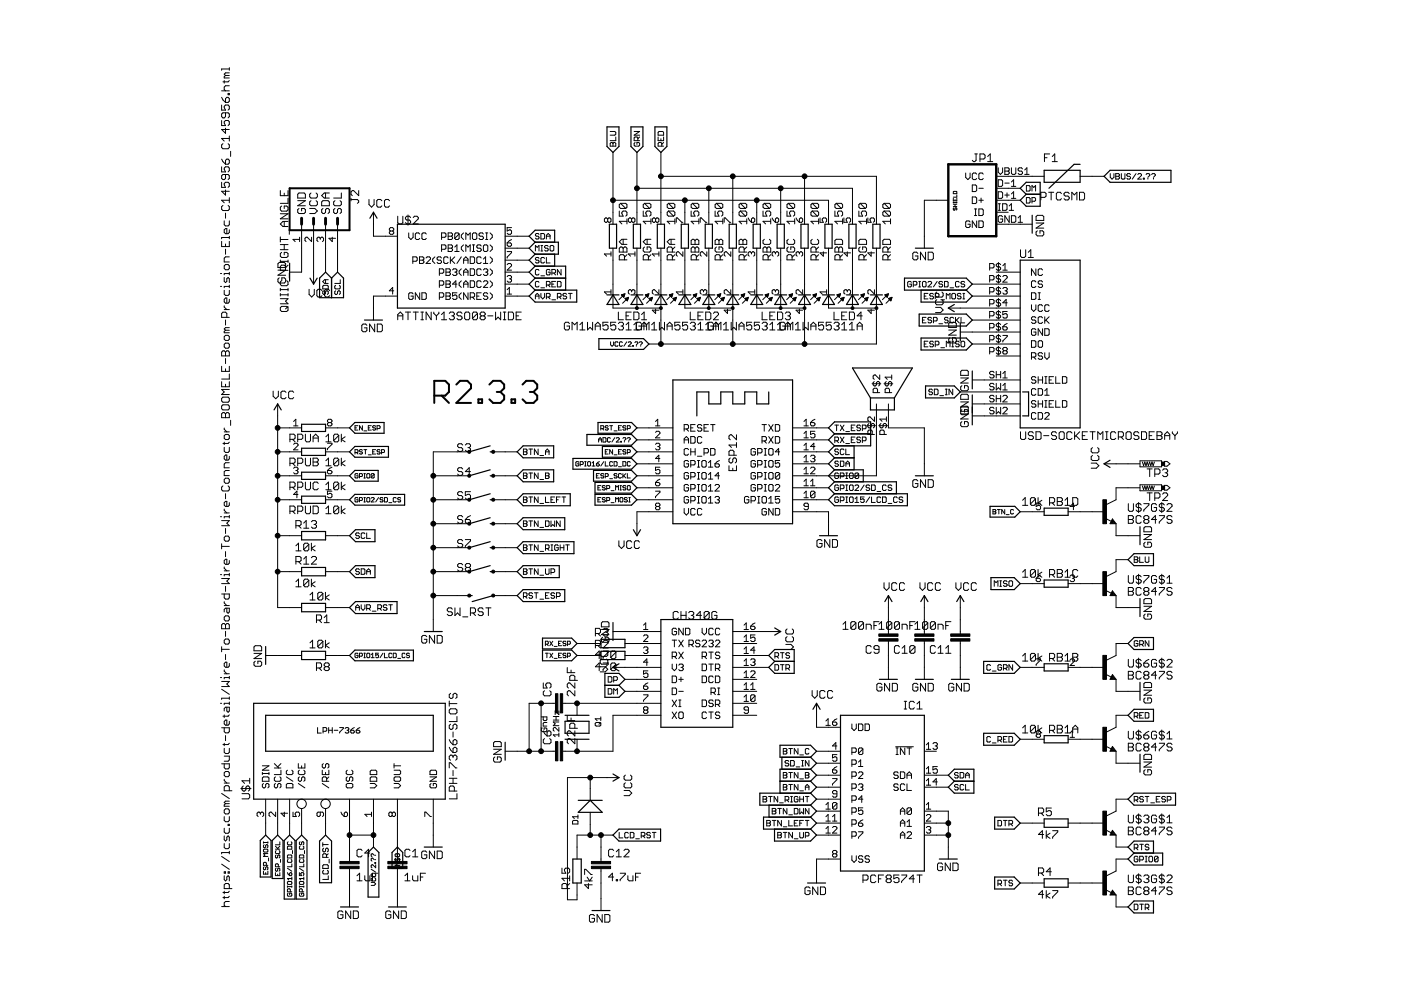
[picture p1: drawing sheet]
<svg xmlns="http://www.w3.org/2000/svg" width="297mm" height="210mm" viewBox="0 0 297 210" stroke-linecap="round" stroke-linejoin="round" font-family="sans-serif">
<path d="M61.4 39.9h12.7v8.9h-12.7zM92.1 83.9h2.3l.8-.8v-1.6l-.8-.7h-2.3v4.6M93.6 83.9l1.6 1.5M96.8 81.5l.7-.7h1.6l.8 .7v.8l-3.1 3.1h3.1M101.4 84.7h.8v.7h-.8zM103.8 81.5l.7-.7h1.6l.8 .7v.8l-.8 .8M105.3 83.1h.8M106.1 83.1l.8 .8v.8l-.8 .7h-1.6l-.7-.7M108.4 84.7h.8v.7h-.8zM110.8 81.5l.8-.7h1.5l.8 .7v.8l-.8 .8M112.3 83.1h.8M113.1 83.1l.8 .8v.8l-.8 .7h-1.5l-.8-.7" fill="none" stroke="#000" stroke-width=".42"/>
<g fill="none" stroke="#000" stroke-width=".21">
<path d="M47 19.3h1.6M47.5 17.1v.5M47.8 16l-.3 .3v.2h1.1M47.8 16h.8M48.4 19.8h.2v.3h-.2zM48.6 18.2h-.8l-.3 .3v.5l.3 .3M48.6 14.4v.5M48.6 14.6h-1.6v.3M48.6 17.1l-.2 .3h-1.1M48.6 15.5h-.8l-.3 .2 .3 .3M47 22.3v1h.8l-.3-.5v-.3l.3-.2h.6l.2 .2v.6l-.2 .2M47 25.5v1.1h.8l-.3-.5v-.3l.3-.3h.6l.2 .3v.6l-.2 .2"/>
<path d="M47 35.4v1h.8l-.3-.5v-.3l.3-.2h.6l.2 .2v.6l-.2 .2M47 38.7v1h.8l-.3-.5v-.3l.3-.2h.6l.2 .2v.6l-.2 .2M47 33.7l.8 1.1M47 20.6l.3 .6 .5 .5M47.3 30.5l-.3 .2v.6l.3 .2h1.1l.2-.2v-.6l-.2-.2M47.8 20.9l.3-.3h.3l.2 .3v.5l-.2 .3h-.6zM47.8 23.9v.8l-.3 .3h-.2l-.3-.3v-.5l.3-.3h1.1l.2 .3v.5l-.2 .3M47.8 34l.3-.3h.3l.2 .3v.5l-.2 .3h-.6zM47.8 37v.8l-.3 .3h-.2l-.3-.3v-.5l.3-.3h1.1l.2 .3v.5l-.2 .3M47.8 27.2v1.1l-.8-.8h1.6M48.6 28.8v1.1M48.6 29.4h-1.6l.5 .5"/>
<path d="M48.9 32.1v1.1M129.4 27.9h.9l.3 .2v.3l-.3 .3h-.9M129.4 30.4l.2-.2 .4 .2 .3-.2 .3 .2v.6h-1.2zM130 30.4v.6M130 32.3v15.2M130.6 29v.8h-1.2M134.5 27.9h1.1l-1.1 .8h1.1M134.6 30.2l-.1 .2v.4l.1 .2h.8l.2-.2v-.4l-.2-.2h-.4v.4M135 39.9h45.7v7.6M135 32.3v15.2M135.2 29.8v-.6l-.2-.2h-.4l-.1 .2v.6h1.1M135.6 29l-.4 .4"/>
<path d="M139.5 29v.8h1.2v-.8M139.7 27.9h.8l.2 .2v.6h-1.2v-.6zM140.1 37.4h45.7v10.1M140.1 29.4v.4M140.1 32.3v15.2M140.3 31v-.6l-.2-.2h-.4l-.2 .2v.6h1.2M140.7 30.2l-.4 .4M150.3 39.9v7.6M155.4 37.4v10.1M165.5 39.9v7.6M170.6 37.4v10.1M204.7 36.7v.9l.5 .5 .5-.5v-.9"/>
<path d="M206.1 39.2h.7l.3 .3v.9l-.3 .2h-.7zM206.7 32.6h.5M206.9 32.6v1.4l-.2 .3h-.3l-.3-.3M207.1 36.9l-.3-.2h-.4l-.3 .2v.9l.3 .3h.4l.3-.3M207.5 39.9h1M207.8 33.7h.8l.3-.3v-.5l-.3-.3h-.8v1.7M208.5 36.9l-.3-.2h-.4l-.3 .2v.9l.3 .3h.4l.3-.3M209.4 33.2l.6-.6v1.7M209.4 34.3h1.1M211.2 39.9h5.1M211.2 37.4h10.2M211.6 35.6v.9l.5 .5 .5-.5v-.9"/>
<path d="M211.6 38.1h.7l.3 .3v.9l-.3 .2h-.7zM213 35.6h.7l.3 .2-.3 .5 .3 .4-.3 .3h-.7zM213 36.3h.7M213 38.8h1M214.4 35.6v1.1l.3 .3h.4l.3-.3v-1.1M214.4 39.5h1M214.4 38.6l.5-.5v1.4M216.8 35.8l-.2-.2h-.5l-.2 .2 .2 .5h.5l.2 .2-.2 .5h-.5l-.2-.3M217.3 37h.9M217.3 36l.4-.4v1.4M217.6 39.3h.6l.2 .2v.8l-.2 .2h-.6zM221.4 33.4h.6"/>
<path d="M222.5 32.6h-1.1v1.7M223.1 33.2l.5-.6v1.7M223.1 34.3h1.1M229 37.4h5.1M235.4 36.8v.8l.4 .4 .4-.4v-.8M236.6 36.8h.6l.1 .2-.1 .4 .1 .4-.1 .2h-.6zM236.6 37.4h.6M237.7 36.8v1l.2 .2h.4l.2-.2v-1M239.7 37l-.2-.2h-.4l-.2 .4 .2 .2h.4l.2 .4-.2 .2h-.4l-.2-.2M240.9 36.8l-.8 1.2M241.2 37l.2-.2h.4l.2 .2v.2l-.8 .8h.8M242.4 37.8h.2v.2h-.2z"/>
<path d="M243 37l.2-.2h.4l.2 .2v.2l-.4 .4M243.4 37.8v.2M244.2 37l.2-.2h.4l.1 .2-.3 .6M244.6 37.8v.2M46.7 58h.3M47 51.2v1.1h1.6v-1.1M47.3 43.6l-.3 .2v.6l.3 .2h1.1l.2-.2v-.6l-.2-.2M47.5 46.8v.8l.3 .3h.6l.2-.3v-.8M47.5 58.8v.8l.3 .3 .3-.3v-.5l.3-.3 .2 .3v.8M47.8 56.1h.6l.2 .3v.5l-.2 .3h-.6l-.3-.3v-.5zM47.8 40.3v1.1l-.8-.8h1.6M47.8 45.2v1.1"/>
<path d="M47.8 51.7v.6M47.8 52.8v1.1M48.6 48.7v.6l-.2 .3h-.6l-.3-.3v-.6l.3-.2h.3v1.1M48.6 54.5h-.8l-.3 .2v.8h1.1M48.6 58h-1.1v.3M48.6 41.9v1.1M48.6 50.1v.5M48.6 57.7v.6M48.6 50.4h-1.6v.2M48.6 42.5h-1.6l.5 .5M58.9 57.3h2.2M59.2 58.9l-.3 .3v.5l.3 .3h1.1l.3-.3v-.5l-.3-.3h-.5v.6"/>
<path d="M59.4 40.4v1.1h1.7v-1.1M59.4 50.2v1.1M59.4 55.1v.6M59.4 55.4h1.7M59.4 52.9h1.7M59.4 51.9h1.7M59.4 50.8h1.7M59.4 45.3h1.7l-1.7 1.1h1.7M59.7 43.7l-.3 .2v.6l.3 .3h1.1l.3-.3v-.6l-.3-.2h-.5v.5M59.7 53.5l-.3 .3v.5l.3 .3h1.1l.3-.3v-.5l-.3-.3h-.5v.5M59.7 59.5l-.3 .3v.5l.3 .3h1.1l.3-.3v-.5l-.3-.3M60.3 41v.5"/>
<path d="M60.3 46.9v1.1M60.3 51.9v1M60.5 56.5l-.2-.3h-.6l-.3 .3v.8M60.6 56.7h-1.7v-.8l.3-.3h1.1l.3 .3-.1 1.4-1.6 1.1h1.7M61.1 42v1.1h-1.7M61.1 55.1v.6M61.1 56.2l-.6 .6M61.1 46.9h-1.1l-.6 .6 .6 .5h1.1M61.3 48.6v1.1M61.3 57.9v1M63.1 42.5h1.6l-1.6 1.1h1.6M63.4 44.2l-.3 .2v.6l.3 .3h1.1l.2-.3v-.6l-.2-.2h-.6v.5"/>
<path d="M63.4 40.9h1.1l.2 .3v.8h-1.6v-.8zM63.5 50.8h-1.4l.5 .4M63.5 50.3v.9M63.9 47.5v10.2h-2.5M65.7 44.2h1l.6 .5-.6 .6h-1M65.9 42.5l-.2 .3v.6l.2 .2h1.1l.3-.2v-.6l-.3-.3M65.9 40.9l-.2 .3v.5l.2 .3h1.1l.3-.3v-.5l-.3-.3M66.1 50.3v.9l-1-.9h-.2l-.2 .2v.5l.2 .2M66.5 47.5v12.7M67.9 50.5l.2-.2 .5 .2v.5l-.2 .2M67.9 50.5l-.2-.2-.5 .2v.5l.2 .2M67.9 50.5v.3"/>
<path d="M68.2 42.8l.3-.3h1.1l.2 .3v.8h-1.6zM68.5 44.2l-.3 .2v.6l.3 .3h.2l.3-.3v-.6l.3-.2h.3l.2 .2v.6l-.2 .3M69 40.9v1.1M69 47.5v10.2M69 59.3v.8M69.6 59.3h-.8l-.4 .4 .4 .4h.8M69.8 40.9h-1.1l-.5 .6 .5 .5h1.1M70.4 50.3v.9l-.7-.7h1.4M71 44.2l-.3 .2v.6l.3 .3h.3l.3-.3v-.6l.2-.2h.3l.3 .2v.6l-.3 .3M71 42.5l-.3 .3v.6l.3 .2h1.1l.3-.2v-.6l-.3-.3M71.6 47.5v10.2M72.1 59.3v.8h-1.1"/>
<path d="M72.4 40.9v1.1h-1.7M74.4 42.3h1.4l.3 .3v.3l-.3 .2M74.4 42v.6M76.1 40.4v1.1l-1.1-1.1h-.3l-.3 .3v.5l.3 .3M78.2 42.3v1.1l.6 .5 .5-.5v-1.1M79.2 45v5.1h5.1M81 42.6l-.3-.3h-.6l-.2 .3v1l.2 .3h.6l.3-.3M82.6 42.6l-.3-.3h-.5l-.3 .3v1l.3 .3h.5l.3-.3M82.8 49l-.3-.3 .3-.4h.4l.3 .2-.3 .5M82.8 49l-.3 .2 .3 .5h.4l.3-.3-.3-.4M82.8 49h.4M84.3 45.8v1.4l.3 .3h.6l.2-.3v-1.4"/>
<path d="M86.5 45.6v2.2M86.7 49.4v.9l.4 .5 .5-.5v-.9M87.1 46.1l-.3-.3h-.6l-.2 .3v.3l.2 .3h.6l.3 .2v.3l-.3 .3h-.6l-.2-.3M87.5 55.4h.7l.3-.2v-.5l-.3-.2h-.7v1.4M87.6 46.1l.3-.3h.5l.3 .3v.3l-1.1 1.1h1.1M88.9 54.5h.7l.3 .2-.3 .5 .3 .4-.3 .3h-.7zM88.9 55.2h.7M89 49.6l-.2-.2h-.5l-.2 .2v.9l.2 .3h.5l.2-.3M90.3 54.7l.3-.2h.4l.3 .2v.2l-1 1h1M90.4 49.6l-.3-.2h-.4l-.2 .2v.9l.2 .3h.4l.3-.3M92.2 54.5l-.5 .4v.5l.5 .5M93.2 57.9h.7l.2-.2v-.5l-.2-.2h-.7v1.4"/>
<path d="M93.6 54.7l-.2-.2h-.5l-.2 .4 .2 .3h.5l.2 .4-.2 .3h-.5l-.2-.3M93.6 52.9h.7l.3-.3v-.4l-.3-.3h-.7v1.4M93.6 50.3h.7l.3-.2v-.5l-.3-.2h-.7v1.4M94.6 57h.6l.3 .2-.3 .5 .3 .5-.3 .2h-.6zM94.6 59.5h.6l.3 .3-.3 .4 .3 .5-.3 .2h-.6zM94.6 57.7h.6M95 54.7l-.2-.2h-.5l-.2 .2v.9l.2 .3h.5l.2-.3M95 49.4h.7l.2 .2-.2 .5 .2 .4-.2 .3h-.7zM95 51.9h.7l.2 .3-.2 .4 .2 .5-.2 .2h-.7zM95 52.6h.7M95 50.1h.7M95.5 54.5v1.4"/>
<path d="M95.7 55.2l.7 .7M95.9 57.2l.3-.2h.4l.3 .2-.3 .5M96.4 52.4l.5-.5v1.4M96.4 53.3h.9M96.4 54.5l-.9 .9M96.4 57.7h.2M96.6 57.7l.3 .2-.3 .5h-.4l-.3-.2M97.3 49.6v.9l-.2 .3h-.5l-.2-.3M97.3 49.6l-.2-.2h-.5l-.2 .2v.9M97.3 49.6l-.9 .9M97.8 57l-.5 .5v.4l.5 .5M97.8 59.5l-.5 .5v.5l.5 .4"/>
<path d="M97.8 54.5l-.9 1.4M98.3 51.9l-.5 .5v.5l.5 .4M98.3 49.4l-.5 .4v.5l.5 .5M98.3 55.9v-1l.5-.4 .4 .4v1M98.3 58.4v-.9l.5-.5 .4 .5v.9M98.3 55.2h.9M98.3 57.7h.9M98.8 50.8v-1.4l.4 .4 .5-.4v1.4M98.8 53.3v-1.4l.4 .5 .5-.5v1.4M99.7 54.5h.7l.2 .2v.9l-.2 .3h-.7zM99.7 57h.7l.2 .2v1l-.2 .2h-.7zM99.7 59.5h.7l.2 .3v.9l-.2 .2h-.7z"/>
<path d="M100.2 51.9h.4M100.2 53.3h.4M100.4 49.4h.5l.2 .2v.9l-.2 .3h-.5l-.2-.3v-.9zM100.4 51.9v1.4M102 54.7l-.2-.2h-.5l-.2 .2v.9l.2 .3h.5l.2-.3M102 52.2l-.2-.3h-.5l-.2 .5 .2 .2h.5l.2 .5-.2 .2h-.5l-.2-.2M102 57.2l-.2-.2h-.5l-.2 .2v1l.2 .2h.5l.2-.2M102 59.8l-.2-.3h-.5l-.2 .3v.9l.2 .2h.5l.2-.2M102.5 49.6l-.2-.2h-.5l-.2 .4 .2 .3h.5l.2 .4-.2 .3h-.5l-.2-.3M102.5 52.2l.2-.3h.5l.2 .3v.9l-.2 .2h-.5l-.2-.2zM102.5 57.2l.2-.2h.5l.2 .2-.2 .5M102.5 59.8l.2-.3h.5l.2 .3v.2l-.9 .9h.9"/>
<path d="M102.5 55.9h.9M102.5 54.9l.5-.4v1.4M103 50.8h.4M103 49.4h.4M103 57.7h.2M103.2 57.7l.2 .2-.2 .5h-.5l-.2-.2M103.2 49.4v1.4M103.9 49.4l.5 .4v.5l-.5 .5M103.9 54.5l.5 .4v.5l-.5 .5M103.9 57l.5 .5v.4l-.5 .5M103.9 51.9l.5 .5v.5l-.5 .4M103.9 59.5l.5 .5v.5l-.5 .4"/>
<path d="M107.1 52.6h5.1M107.1 50.1h5.1M107.1 55.2h5.1M107.1 57.7h5.1M107.5 56.1l.3-.2h.4l.3 .2v.2l-1 1h1M107.5 53.3h1v.3l-1 .9v.2M107.5 51.5h.7l.3 .5-.3 .2h-.4l-.3-.2zM107.5 58.7l.3-.3h.4l.3 .3-.3 .4M108 59.1h.2M108.2 59.1l.3 .3-.3 .4h-.4l-.3-.2M108.5 48.3h-1v.7l.5-.3 .5 .3v.4l-.3 .3h-.4l-.3-.3M108.5 50.8l-1 .7"/>
<path d="M113.5 53.2v-1.2l.4 .4 .4-.4v1.2M114.3 54.8l-.2-.2h-.4l-.2 .2 .2 .4h.4l.2 .2-.2 .4h-.4l-.2-.2M114.3 59.9l-.2-.2h-.4l-.2 .2v.7l.2 .2h.4l.2-.2M114.3 49.7l-.2-.2h-.4l-.2 .2 .2 .4h.4l.2 .2-.2 .4h-.4l-.2-.2M114.3 57.3l-.2-.2h-.4l-.2 .2v.8l.2 .2h.4l.2-.2M114.7 49.5h.6l.2 .2v.8l-.2 .2h-.6zM114.7 58.5h.8M114.7 53.2h.4M114.7 52h.4M114.9 52v1.2M115.5 54.8l-.2-.2h-.4l-.2 .2v.8l.2 .2h.4l.2-.2M115.8 50.1h.8"/>
<path d="M115.8 54.6v1.2h.8M115.8 50.7v-.8l.4-.4 .4 .4v.8M116.2 52.2l-.2-.2h-.3l-.2 .2 .2 .4h.3l.2 .2-.2 .4h-.3l-.2-.2M116.6 57.3l-.2-.2h-.4l-.2 .2v.8l.2 .2h.4l.2-.2v-.4h-.4M116.8 52h.4l.2 .2v.8l-.2 .2h-.4l-.2-.2v-.8zM117 57.9h.6l.2-.2v-.4l-.2-.2h-.6v1.2M117.4 57.9l.4 .4M117.8 59.7h-.8v1.1h.8M118.2 59.7h.6l.2 .2v.7l-.2 .2h-.6zM119 57.1v1.2l-.8-1.2v1.2M128.8 46.4v.5M128.8 46.4l.3-.2 .4 .2v.5l-.2 .2-.5-.2"/>
<path d="M128.8 46.4l-.2-.2-.5 .2v.5l.3 .2 .4-.2M129.5 53.4v.9M129.5 53.8h-1.4l.5 .5M130 42.5h45.7v5M130 52.6v12.7h10.1M131.3 44.7v1.1h.8l-.3-.5v-.3l.3-.3h.6l.2 .3v.6l-.2 .2M131.3 52.6l.3-.2h.2l.3 .2 .3-.2h.3l.2 .2v.8h-1.6zM131.6 43.1h1.1l.2 .3v.5l-.2 .3M131.6 43.1l-.3 .3v.5l.3 .3h1.1M131.6 43.1l1.1 1.1M132.1 50.7v1.1M132.1 52.6v.8"/>
<path d="M132.4 55.1v-.8l-.3-.3h-.5l-.3 .3v.8h1.6M132.9 46.9h-1.6l.5 .6M132.9 46.4v1.1M132.9 50.7h-1.1l-.5 .6 .5 .5h1.1M132.9 54l-.5 .5M133.9 46.4l.3-.2 .4 .2v.5l-.2 .2-.5-.2M133.9 46.4l-.2-.2-.5 .2v.5l.3 .2 .4-.2M133.9 46.4v.5M134.6 53.4v.9M134.6 53.8h-1.4l.5 .5M135 52.6v12.7M136.4 44.7v1.1h.8l-.3-.5v-.3l.3-.3h.5l.3 .3v.6l-.3 .2"/>
<path d="M136.7 43.1l-.3 .3v.5l.3 .3h1M136.7 43.1h1l.3 .3v.5l-.3 .3M136.7 52.4l-.3 .2v.6l.3 .2h1l.3-.2v-.6l-.3-.2h-.5v.5M136.7 43.1l1 1.1M137.2 50.7v1.1M137.5 55.1v-.8l-.3-.3h-.5l-.3 .3v.8h1.6M138 46.9h-1.6l.5 .6M138 46.4v1.1M138 50.7h-1.1l-.5 .6 .5 .5h1.1M138 54l-.5 .5M139 46.4l.2-.2 .5 .2v.5l-.2 .2-.5-.2M139 46.4l-.2-.2-.5 .2v.5l.2 .2 .5-.2"/>
<path d="M139 46.4v.5M139.7 53.4v.9M139.7 53.8h-1.4l.5 .5M140.1 52.6v20.3M141.7 43.1l1.1 1.1M141.7 44.7l-.2 .3v.6l.2 .2h1.1M141.7 44.7h1.1l.3 .3v.6l-.3 .2M141.7 43.1l-.2 .3v.5l.2 .3h1.1M141.7 43.1h1.1l.3 .3v.5l-.3 .3M141.7 44.7l1.1 1.1M142.3 50.7v1.1M142.6 53.4v-.8l-.3-.2h-.6l-.2 .2v.8h1.6"/>
<path d="M142.6 55.1v-.8l-.3-.3h-.6l-.2 .3v.8h1.6M143.1 50.7h-1.1l-.5 .6 .5 .5h1.1M143.1 46.9h-1.6l.5 .6M143.1 46.4v1.1M143.1 54l-.5 .5M143.1 52.4l-.5 .5M143.4 47.1v-.9h.2l.9 .9h.3M144.8 53.4v.9l-1-.9h-.2l-.2 .2v.5l.2 .2M145.2 52.6v12.7h10.2M145.2 42.5v5M146.5 44.7v1.1h.9l-.3-.5v-.3l.3-.3h.5l.3 .3v.6l-.3 .2M146.5 51l.3-.3h.3l.3 .3 .2-.3h.3l.3 .3v.8h-1.7z"/>
<path d="M146.5 52.6l.3-.2h.3l.3 .2 .2-.2h.3l.3 .2v.8h-1.7zM146.8 43.1l-.3 .3v.5l.3 .3h1.1M146.8 43.1h1.1l.3 .3v.5l-.3 .3M146.8 43.1l1.1 1.1M147.4 51v.8M147.4 52.6v.8M147.6 55.1v-.8l-.2-.3h-.6l-.3 .3v.8h1.7M148.2 46.9h-1.7l.6 .6M148.2 46.4v1.1M148.2 54l-.6 .5M148.5 47.1v-.9h.2l.9 .9h.3M149.9 53.4v.9l-1-.9h-.2l-.2 .2v.5l.2 .2"/>
<path d="M150.3 52.6v12.7M151.6 44.7v1.1h.8l-.2-.5v-.3l.2-.3h.6l.2 .3v.6l-.2 .2M151.6 51l.3-.3h.3l.2 .3 .3-.3h.3l.2 .3v.8h-1.6zM151.9 43.1l-.3 .3v.5l.3 .3h1.1M151.9 43.1h1.1l.2 .3v.5l-.2 .3M151.9 52.4l-.3 .2v.6l.3 .2h1.1l.2-.2v-.6l-.2-.2h-.6v.5M151.9 43.1l1.1 1.1M152.4 51v.8M152.7 55.1v-.8l-.3-.3h-.5l-.3 .3v.8h1.6M153.2 46.9h-1.6l.6 .6M153.2 46.4v1.1M153.2 54l-.5 .5"/>
<path d="M153.5 47.1v-.9h.3l.9 .9h.2M154.9 53.4v.9l-.9-.9h-.2l-.3 .2v.5l.3 .2M155.4 52.6v20.3M156.7 51l.3-.3h.2l.3 .3 .3-.3h.3l.2 .3v.8h-1.6zM157 43.1l-.3 .3v.5l.3 .3h1.1M157 44.7l-.3 .3v.6l.3 .2h1.1M157 43.1h1.1l.2 .3v.5l-.2 .3M157 44.7h1.1l.2 .3v.6l-.2 .2M157 44.7l1.1 1.1M157 43.1l1.1 1.1M157.5 51v.8M157.8 53.4v-.8l-.3-.2h-.5l-.3 .2v.8h1.6"/>
<path d="M157.8 55.1v-.8l-.3-.3h-.5l-.3 .3v.8h1.6M158.3 46.4v1.1M158.3 46.9h-1.6l.5 .6M158.3 54l-.5 .5M158.3 52.4l-.5 .5M158.6 46.2l.7 .9M159.3 46.4l.5-.2 .2 .2v.5l-.2 .2h-.5zM159.3 53.6l.3-.2 .4 .2v.5l-.2 .2M159.3 53.6l-.2-.2-.5 .2v.5l.3 .2M159.3 53.6v.2M160.4 52.6v12.7h10.2M160.4 42.5v5"/>
<path d="M161.8 44.7v1.1h.8l-.3-.5v-.3l.3-.3h.5l.3 .3v.6l-.3 .2M161.8 52.6l.3-.2h.2l.3 .2 .3-.2h.2l.3 .2v.8h-1.6zM162.1 50.7l-.3 .3v.5l.3 .3h1l.3-.3v-.5l-.3-.3M162.1 43.1l-.3 .3v.5l.3 .3h1M162.1 43.1h1l.3 .3v.5l-.3 .3M162.1 43.1l1 1.1M162.6 52.6v.8M162.9 55.1v-.8l-.3-.3h-.5l-.3 .3v.8h1.6M163.4 46.9h-1.6l.5 .6M163.4 46.4v1.1M163.4 54l-.5 .5M163.7 46.2l.7 .9"/>
<path d="M164.4 46.4l.5-.2 .2 .2v.5l-.2 .2h-.5zM164.4 53.6l-.2-.2-.5 .2v.5l.2 .2M164.4 53.6v.2M164.4 53.6l.2-.2 .5 .2v.5l-.2 .2M165.5 52.6v12.7M166.9 44.7v1.1h.8l-.3-.5v-.3l.3-.3h.5l.3 .3v.6l-.3 .2M167.1 43.1l-.2 .3v.5l.2 .3h1.1M167.1 43.1h1.1l.3 .3v.5l-.3 .3M167.1 50.7l-.2 .3v.5l.2 .3h1.1l.3-.3v-.5l-.3-.3M167.1 52.4l-.2 .2v.6l.2 .2h1.1l.3-.2v-.6l-.3-.2h-.5v.5M167.1 43.1l1.1 1.1M167.9 55.1v-.8l-.2-.3h-.6l-.2 .3v.8h1.6"/>
<path d="M168.5 46.9h-1.6l.5 .6M168.5 46.4v1.1M168.5 54l-.6 .5M168.8 46.2l.7 .9M169.5 46.4l.4-.2 .3 .2v.5l-.3 .2h-.4zM169.5 53.6l-.3-.2-.4 .2v.5l.2 .2M169.5 53.6l.2-.2 .5 .2v.5l-.3 .2M169.5 53.6v.2M170.6 52.6v20.3M172.2 44.7l-.3 .3v.6l.3 .2h1.1M172.2 44.7h1.1l.3 .3v.6l-.3 .2M172.2 43.1l-.3 .3v.5l.3 .3h1.1"/>
<path d="M172.2 43.1h1.1l.3 .3v.5l-.3 .3M172.2 50.7l-.3 .3v.5l.3 .3h1.1l.3-.3v-.5l-.3-.3M172.2 44.7l1.1 1.1M172.2 43.1l1.1 1.1M173 53.4v-.8l-.3-.2h-.5l-.3 .2v.8h1.7M173 55.1v-.8l-.3-.3h-.5l-.3 .3v.8h1.7M173.6 46.9h-1.7l.6 .6M173.6 46.4v1.1M173.6 54l-.6 .5M173.6 52.4l-.6 .5M173.9 46.2v.9h.7l-.3-.4 .3-.5h.4l.3 .2v.5l-.3 .2M174.6 53.4v.9l-.7-.7h1.4"/>
<path d="M175.7 52.6v12.7h10.1M177 44.7v1.1h.8l-.2-.5v-.3l.2-.3h.6l.2 .3v.6l-.2 .2M177 51l.3-.3h1.1l.2 .3v.8h-1.6zM177 52.6l.3-.2h.3l.2 .2 .3-.2h.3l.2 .2v.8h-1.6zM177.3 43.1l-.3 .3v.5l.3 .3h1.1M177.3 43.1h1.1l.2 .3v.5l-.2 .3M177.3 43.1l1.1 1.1M177.8 52.6v.8M178.1 55.1v-.8l-.3-.3h-.5l-.3 .3v.8h1.6M178.6 46.9h-1.6l.6 .6M178.6 46.4v1.1M178.6 54l-.5 .5"/>
<path d="M178.9 46.2v.9h.7l-.2-.4 .2-.5h.5l.2 .2v.5l-.2 .2M179.6 53.4v.9l-.7-.7h1.4M180.7 52.6v12.7M182.1 44.7v1.1h.8l-.3-.5v-.3l.3-.3h.6l.2 .3v.6l-.2 .2M182.1 51l.3-.3h1.1l.2 .3v.8h-1.6zM182.4 43.1l-.3 .3v.5l.3 .3h1.1M182.4 43.1h1.1l.2 .3v.5l-.2 .3M182.4 52.4l-.3 .2v.6l.3 .2h1.1l.2-.2v-.6l-.2-.2h-.6v.5M182.4 43.1l1.1 1.1M183.2 55.1v-.8l-.3-.3h-.5l-.3 .3v.8h1.6M183.7 46.9h-1.6l.5 .6M183.7 46.4v1.1"/>
<path d="M183.7 54l-.5 .5M184 46.2v.9h.7l-.2-.4 .2-.5h.5l.2 .2v.5l-.2 .2M184.7 53.4v.9l-.7-.7h1.4M185.8 52.6v20.3h-48.2M187.2 51l.3-.3h1l.3 .3v.8h-1.6zM187.5 44.7l-.3 .3v.6l.3 .2h1M187.5 44.7h1l.3 .3v.6l-.3 .2M187.5 43.1l-.3 .3v.5l.3 .3h1M187.5 43.1h1l.3 .3v.5l-.3 .3M187.5 44.7l1 1.1M187.5 43.1l1 1.1M188.3 53.4v-.8l-.3-.2h-.5l-.3 .2v.8h1.6"/>
<path d="M188.3 55.1v-.8l-.3-.3h-.5l-.3 .3v.8h1.6M188.8 46.9h-1.6l.5 .6M188.8 46.4v1.1M188.8 54l-.5 .5M188.8 52.4l-.5 .5M193.2 59.9l-.2-.2h-.4l-.2 .2v.7l.2 .2h.4l.2-.2v-.4h-.4M194.6 53.7l-.3-.2h-.5l-.3 .2v1.1l.3 .3h.5l.3-.3v-.5h-.5M194.8 59.7h.4M195 59.7v1.1M195.8 59.7h.4l.1 .2v.7l-.1 .2h-.4l-.2-.2v-.7zM196.2 53.5v1.6l-1-1.6v1.6M196.7 59.9l.2-.2h.4l.2 .2v.1l-.8 .8h.8"/>
<path d="M196.8 53.5h.8l.3 .2v1.1l-.3 .3h-.8zM198.7 59.7l-.8 1.1M199.9 59.9l-.2-.2h-.4l-.2 .3 .2 .2h.4l.2 .4-.2 .2h-.4l-.2-.2M200.3 59.7h.5l.2 .2v.7l-.2 .2h-.5zM201.1 42.5h-5.1v10.1M202.1 40.7l.6-.1 .2 .5h-.8zM202.1 42.1v.5h.8v-.5M202.1 42.8v.3M202.1 43.8h.8M202.1 43.3h.8M202.1 42.9h.8M202.2 44.1l-.1 .1 .1 .4 .3-.2 .1-.3 .3 .1-.2 .4"/>
<path d="M202.5 42.3v.3M202.5 43.3v.5M202.9 41.3v.5h-.8M202.9 42.8v.3M203.4 59.9l-.2-.2h-.4l-.2 .2v.7l.2 .2h.4l.2-.2M204.5 59.9l-.2-.2h-.4l-.1 .3 .1 .2h.4l.2 .4-.2 .2h-.4l-.1-.2M205.7 47.1l-.3-.3h-.4l-.3 .3v.9l.3 .2h.4l.3-.2v-.5h-.5M206.1 41.8h.7l.3 .2v.9l-.3 .3h-.7zM206.6 45.7h.5M206.6 44.3h.5M206.8 44.3v1.4M207.1 46.8v1.4l-1-1.4v1.4"/>
<path d="M207.5 42.5h1M207.5 46.8h.7l.3 .3v.9l-.3 .2h-.7zM207.5 44.3h.7l.3 .2v1l-.3 .2h-.7zM208 42v.9M209.8 56.8h.7l.3-.2v-.5l-.3-.2h-.7v1.4M209.8 59.4h.7l.3-.3v-.4l-.3-.3h-.7v1.4M211.2 42.5h5.1M211.2 57.7h5.1M211.2 47.5h7.6M211.2 45h2.6M211.6 40.7h.7l.3 .2v.9l-.3 .3h-.7zM211.6 44.6h.5"/>
<path d="M211.6 43.2h.5M211.7 55.6v1.9M211.7 58.2v1.8M211.9 43.2v1.4M212.2 56.1l-.3-.2h-.4l-.3 .2 .3 .5h.4l.3 .2-.3 .5h-.4l-.3-.3M212.2 58.7l-.3-.3h-.4l-.3 .3 .3 .4h.4l.3 .3-.3 .4h-.4l-.3-.2M212.6 46l-.3-.3h-.4l-.3 .3v.9l.3 .2h.4l.3-.2v-.5h-.5M212.6 43.2h.7l.2 .2v1l-.2 .2h-.7zM212.6 57.3h1M212.6 58.7l.3-.3h.4l.3 .3v.2l-1 .9h1M212.6 56.3l.5-.4v1.4M213 41.4h1"/>
<path d="M213.5 40.9v.9M214 45.7v1.4l-1-1.4v1.4M214 43.7l.4-.5v1.4M214 44.6h.9M214.4 41.1l.5-.4v1.4M214.4 45.7h.7l.3 .3v.9l-.3 .2h-.7zM214.4 42.1h1M215.9 47.1h.9M215.9 46.2l.4-.5v1.4M216.4 53v1.3l.2 .3h.6l.3-.3v-1.3M217.6 41.9h.6l.2 .2v.8l-.2 .2h-.6zM218 54.6h1.1"/>
<path d="M218 53.5l.5-.5v1.6M218.8 40.5v-1.2l.4 .4 .4-.4v1.2M218.8 42.7h.6l.2-.2v-.4l-.2-.2h-.6v1.2M219.6 59.8l-.2-.3h-.5l-.2 .3v.9l.2 .2h.5l.2-.2M219.6 57v1.4l-.9-1.4v1.4M219.7 47.3h1.6l-1.6 1.1h1.6M219.9 48.9l-.2 .3v.5l.2 .3h1.1l.3-.3v-.5l-.3-.3h-.5v.6M219.9 45.7h1.1l.3 .2v.8h-1.6v-.8zM220.7 41.8h.8l.3-.2v-.6l-.3-.2h-.8v1.6M221 57.2l-.2-.2h-.5l-.2 .2v1l.2 .2h.5l.2-.2M221 59.8l-.2-.3h-.5l-.2 .3 .2 .4h.5l.2 .3-.2 .4h-.5l-.2-.2M222.3 40.8h1.1"/>
<path d="M222.9 40.8v1.6M225 41l-.2-.2h-.6l-.2 .2v1.1l.2 .3h.6l.2-.3M226.7 41l-.3-.2h-.5l-.3 .2v.3l.3 .3h.5l.3 .2v.3l-.3 .3h-.5l-.3-.3M227.2 42.4v-1.6l.6 .5 .5-.5v1.6M228.9 40.8h.8l.3 .2v1.1l-.3 .3h-.8zM46.7 60.7h.3M47 74.7l.3-.3h.2l.3 .3 .3-.3h.3l.2 .3v.8h-1.6zM47 77.7v1h1.6v-1M47.5 61.6v.8l.3 .2h.6l.2-.2v-.8M47.5 64.8v.3l.6 .5M47.5 73l.3-.3h.6l.2 .3v.6l-.2 .2h-.6l-.3-.2zM47.5 65.6h1.1"/>
<path d="M47.8 70l-.3 .3v.2h1.1M47.8 71.1h.6l.2 .3v.5l-.2 .3h-.6l-.3-.3v-.5zM47.8 67.8v1.1M47.8 74.7v.8M47.8 76v1.1M47.8 78.2v.5M47.8 70h.8M48.1 67.3v-.8l-.3-.3h-.5l-.3 .3v.8h1.6M48.6 60.7h-1.1v.3M48.6 63.5v.5l-.2 .3h-.6l-.3-.3v-.5l.3-.3h.3v1.1M48.6 60.5v.5M48.6 79.3v1.1h-1.6"/>
<path d="M48.6 69.5h-.8l-.3 .2 .3 .3M59.4 65.2l.3-.2h1.1l.3 .2v.6l-.3 .2h-1.1l-.3-.2zM59.4 61.1v.6M59.4 62.2v.6M59.4 63.3h1.7l-.6 .6 .6 .5h-1.7M59.4 62.5h1.7M59.4 61.4h1.7M61.1 61.1v.6M61.1 62.2v.6M61.1 65l-.6 .5M65.5 61.3v1.1l.6 .6 .5-.6v-1.1M68.3 61.6l-.3-.3h-.6l-.2 .3v1.1l.2 .3h.6l.3-.3"/>
<path d="M68.6 60.5h.8l.2 .2v.6h-1.2v-.6zM68.6 61.7l-.2 .1v.4l.2 .2 .4-.2v-.4l.2-.1 .4 .1v.4l-.2 .2M69.9 61.6l-.3-.3h-.5l-.3 .3v1.1l.3 .3h.5l.3-.3M71.2 61.7l-.2 .1v.4l.2 .2 .4-.2v-.4l.2-.1 .3 .1v.4l-.2 .2M71.2 60.5l-.2 .2v.4l.2 .2h.7l.2-.2v-.4l-.2-.2M77.8 69l-.3-.3h-.5l-.3 .3v1.1l.3 .2h.5l.3-.2v-.6h-.5M79.4 68.7v1.6l-1-1.6v1.6M80 68.7h.8l.3 .3v1.1l-.3 .2h-.8zM83.5 61.7h-1l.7-.7v1.4M84.3 62.8h-5.1v5.1M84.3 67.8v-1.1l.6-.5 .5 .5v1.1M84.3 67h1.1"/>
<path d="M86 66.2h1.1M86.5 66.2v1.6M87.6 62.3l-.2-.2h-.5l-.2 .2v.9l.2 .3h.5l.2-.3v-.4h-.5M87.6 66.2h1.1M88.1 66.2v1.6M89 62.1v1.4l-.9-1.4v1.4M89.2 66.2h.6M89.2 67.8h.6M89.5 62.1h.6l.3 .2v.9l-.3 .3h-.6zM89.5 66.2v1.6M91.4 66.2v1.6l-1.1-1.6v1.6M92 66.2v.2l.5 .6"/>
<path d="M92.5 67v.8M93 66.2v.2l-.5 .6M93.2 60.5h.7l.2-.3v-.4l-.2-.3h-.7v1.4M93.2 63h.7l.2-.2v-.5l-.2-.2h-.7v1.4M93.6 67.8h1.1M93.6 66.7l.5-.5v1.6M94.6 62.1h.6l.3 .2-.3 .5 .3 .4-.3 .3h-.6zM94.6 62.8h.6M94.6 60.2h.6M95.2 66.4l.3-.2h.6l.2 .2v.3l-.2 .3M95.8 67h.3M96.1 67l.2 .2v.3l-.2 .3h-.6l-.3-.3"/>
<path d="M96.9 62.1h-1v.7l.5-.3 .5 .3v.4l-.3 .3h-.4l-.3-.3M96.9 60.2h-1l.7-.7v1.4M97.8 62.1l-.5 .4v.5l.5 .5M98 66.4l-.3-.2h-.5l-.3 .2v.3l.3 .3h.5l.3 .2v.3l-.3 .3h-.5l-.3-.3M98.3 60.9v-.9l.5-.5 .4 .5v.9M98.3 60.2h.9M98.8 66.2h.5l.3 .2v1.1l-.3 .3h-.5l-.3-.3v-1.1zM99.2 62.1v1.4l-.9-1.4v1.4M99.7 63h.7l.2-.2v-.5l-.2-.2h-.7v1.4M100.2 63l.4 .5M101.1 62.8h.5M101.2 66.4l-.2-.2h-.6l-.2 .2v1.1"/>
<path d="M101.2 66.4v1.1l-.2 .3h-.6l-.2-.3M101.2 66.4l-1 1.1M102 62.1h-.9v1.4h.9M102.1 67h.5M102.1 67l-.3-.3v-.3l.3-.2h.5l.3 .2v.3l-.3 .3M102.1 67l-.3 .2v.3l.3 .3h.5l.3-.3v-.3l-.3-.2M103.4 67h1.1M103.4 62.3l-.2-.2h-.5l-.2 .4 .2 .3h.5l.2 .4-.2 .3h-.5l-.2-.3M103.9 62.1l.5 .4v.5l-.5 .5M105.1 66.2v1.6l.5-.6 .6 .6v-1.6M106.7 66.2h.6M106.7 67.8h.6"/>
<path d="M107 66.2v1.6M107.1 62.8h5.1M107.1 60.2h5.1M107.5 61.4l.5-.4v1.4M107.5 62.4h1M107.8 66.2h.8l.3 .2v1.1l-.3 .3h-.8zM109.4 67h.6M110.5 66.2h-1.1v1.6h1.1M113.5 63.4v-.8l.4-.4 .4 .4v.8M113.5 62.8h.8M114.7 62.2v.8l.4 .4 .4-.4v-.8M114.7 61h.8"/>
<path d="M115.8 63h.6l.2-.2v-.4l-.2-.2h-.6v1.2M115.8 60.4h.6l.2-.2v-.3l-.2-.2h-.6v1.1M116.2 63l.4 .4M116.2 60.4l.4 .4M117 60.2h.4M117 63.6h.8M118.2 63h.6l.2-.2v-.4l-.2-.2h-.6v1.2M118.6 63l.4 .4M120.1 62.4l-.2-.2h-.4l-.1 .2 .1 .4h.4l.2 .2-.2 .4h-.4l-.1-.2M120.5 62.2h.8M120.7 68.6l-.2-.3h-.6l-.2 .3v1.1l.2 .3h.6l.2-.3v-.6h-.5M120.9 62.2v1.2"/>
<path d="M121.3 70v-1.7l.5 .6 .6-.6v1.7M122.9 70h1.1M122.9 68.9l.6-.6v1.7M124.6 68.3v1.7l.5-.6 .5 .6v-1.7M126.2 69.1h1.1M126.2 70v-1.1l.5-.6 .6 .6v1.1M128.9 68.3h-1.1v.8l.6-.2h.3l.2 .2v.6l-.2 .3h-.6l-.3-.3M129.5 72.5v.6l.3 .3 .3-.3v-.6M129.5 61.9h-1.4l.5 .5M129.5 61.4v1M130.6 68.3h-1.1v.8l.5-.2h.3l.3 .2v.6l-.3 .3h-.5l-.3-.3M131 72.6l-.1-.1-.5 .1v.7l.2 .1 .4-.1"/>
<path d="M131.1 68.6l.3-.3h.5l.3 .3v.3l-.3 .2M131.1 66.2v1.6h1.1M131.7 69.1h.2M131.7 62.5l.8-.2-.3 .7zM131.8 62.5h.6M131.8 62.6h.6M131.9 69.1l.3 .3v.3l-.3 .3h-.5l-.3-.3M132 62.8h.3M132 72.6l-.2-.1-.5 .1v.7l.2 .1 .5-.1M132.1 62.9h.2M132.1 62.7l-.9 .8M132.2 62.4h.3"/>
<path d="M132.2 63h.1M132.5 63.3l.8-.3-.3 .8zM132.6 63.4h.6M132.7 63.2h.5M132.7 63.5h.4M132.7 70h1.1M132.7 68.9l.6-.6v1.7M132.7 67h.6M132.8 63.6h.3M132.9 72.5l-.6 .9M132.9 63.4l-.9 .9M132.9 63.7h.1"/>
<path d="M133 63.1h.2M133.2 72.6l.1-.1 .5 .1v.2l-.6 .6h.6M133.8 66.2h-1.1v1.6h1.1M133.9 61.7v.2M133.9 61.7l-.2-.3-.5 .3v.4l.3 .3M133.9 61.7l.3-.3 .4 .3v.4l-.2 .3M134.1 73.3h.2v.1h-.2zM134.4 68.9l.5-.6v1.7M134.4 66.2h.8l.3 .2v1.1l-.3 .3h-.8zM134.6 72.6l.2-.1 .4 .1-.3 .5M134.9 68.6l.2-.3h.6l.3 .3M134.9 69.7l.2 .3"/>
<path d="M134.9 73.3v.1M135.4 69.1h1.7M135.5 72.6l.2-.1 .5 .1-.4 .5M135.8 73.3v.1M136 69.1v.6l-.3 .3h-1.3M136 67.8h1.1M136 66.7l.6-.5v1.6M136.8 62.5l.8-.2-.3 .7zM136.9 62.5h.6M136.9 62.6h.6M137 62.8h.4M137.1 68.9l-.6-.6v1.7"/>
<path d="M137.1 68.9l.5-.6v1.7M137.1 68.9l-.5-.6-.6 .6v1.1M137.1 68.9v1.1M137.2 62.9h.2M137.2 62.7l-.9 .8M137.2 62.4h.3M137.3 63h.1M137.6 63.3l.7-.3-.2 .8zM137.6 63.4h.6M137.8 63.2h.5M137.8 63.5h.4M137.9 63.6h.3"/>
<path d="M138 63.4l-.9 .9M138 63.7h.1M138.1 63.1h.2M138.2 70h1.1M138.2 68.9l.5-.6v1.7M139 65.5v1l-.7-.7h1.4M139.7 61.4v1l-.9-1-.5 .3v.4l.2 .3M139.8 68.3v1.7l.5-.6 .6 .6v-1.7M141.4 69.1h1.1M141.4 70v-1.1l.6-.6 .5 .6v1.1M141.9 62.5l.8-.2-.3 .7zM141.9 62.5h.7"/>
<path d="M142 62.6h.5M142.1 62.8h.4M142.2 62.9h.3M142.3 62.7l-.9 .8M142.3 62.4h.3M142.4 63h.1M142.7 63.3l.7-.3-.2 .8zM142.7 63.4h.6M142.8 63.2h.6M142.9 63.5h.4M143 63.6h.2M143 63.4l-.8 .9"/>
<path d="M143.1 63.7h.1M143.2 63.1h.2M144.2 68.3h-1.1v.8l.5-.2h.3l.3 .2v.6l-.3 .3h-.6l-.2-.3M144.8 61.9h-1.4l.4 .5M144.8 61.4v1M145.8 68.3h-1.1v.8l.5-.2h.3l.3 .2v.6l-.3 .3h-.5l-.3-.3M146.3 68.6l.3-.3h.6l.2 .3v.3l-.2 .2M146.3 66.2v1.6h1.1M146.9 69.1h.3M147 62.5l.7-.2-.2 .7zM147 62.5h.7M147.1 62.6h.5"/>
<path d="M147.2 69.1l.2 .3v.3l-.2 .3h-.6l-.3-.3M147.2 62.8h.4M147.3 62.9h.2M147.4 62.7l-.9 .8M147.4 62.4h.3M147.4 63h.1M147.7 63.3l.8-.3-.2 .8zM147.8 63.4h.6M147.9 63.5h.5M147.9 63.2h.5M148 70h1.1M148 68.9l.5-.6v1.7"/>
<path d="M148 67h.5M148 63.6h.3M148.1 63.4l-.9 .9M148.2 63.7h.1M148.3 63.1h.2M149.1 66.2h-1.1v1.6h1.1M149.2 61.7l.2-.3 .5 .3v.4l-.3 .3M149.2 61.7l-.3-.3-.4 .3v.4l.2 .3M149.2 61.7v.2M149.6 66.2h.8l.3 .2v1.1l-.3 .3h-.8zM149.6 68.9l.6-.6v1.7M150.7 69.1h1.6"/>
<path d="M151.2 69.1v.6l-.3 .3h-1.3M151.2 68.6l-.3-.3h-.5l-.3 .3v1.1l.3 .3M151.3 66.4l.2-.2h.6l.2 .2v.3l-1 1.1h1M151.3 70v-1.1l.5-.6 .5 .6v1.1M151.8 70v-1.7l.5 .6 .5-.6v1.7M152.1 62.5l.7-.2-.2 .7zM152.1 62.5h.6M152.1 62.6h.6M152.3 62.8h.4M152.4 62.9h.2M152.4 62.7l-.8 .8M152.5 62.4h.3"/>
<path d="M152.5 63h.1M152.8 63.3l.8-.3-.3 .8zM152.9 63.4h.6M153 63.5h.4M153 63.2h.5M153.1 63.6h.3M153.2 63.4l-.9 .9M153.2 63.7h.2M153.4 63.1h.1M153.4 70h1.1M153.4 68.9l.5-.6v1.7M154.2 65.5v1l-.7-.7h1.4"/>
<path d="M154.9 61.4v1l-.9-1-.5 .3v.4l.3 .3M155 68.3v1.7l.6-.6 .5 .6v-1.7M156.7 70v-1.1l.5-.6 .6 .6v1.1M156.7 69.1h1.1M157.1 62.5l.8-.2-.3 .7zM157.2 62.5h.6M157.2 62.6h.6M157.4 62.8h.3M157.5 62.9h.2M157.5 62.7l-.9 .8M157.5 62.4h.4M157.6 63h.1"/>
<path d="M157.9 63.3l.8-.3-.3 .8zM158 63.4h.6M158.1 63.5h.4M158.1 63.2h.5M158.2 63.6h.3M158.3 63.4l-.9 .9M158.3 63.7h.1M158.4 63.1h.2M159.4 68.3h-1.1v.8l.6-.2h.2l.3 .2v.6l-.3 .3h-.5l-.3-.3M160 61.9h-1.4l.5 .5M160 61.4v1M161 68.3h-1.1v.8l.6-.2h.3l.2 .2v.6l-.2 .3h-.6l-.3-.3"/>
<path d="M161.6 68.6l.3-.3h.5l.3 .3v.3l-.3 .2M161.6 66.2v1.6h1.1M162.1 69.1h.3M162.2 62.5l.8-.2-.3 .7zM162.3 62.5h.6M162.3 62.6h.6M162.4 69.1l.3 .3v.3l-.3 .3h-.5l-.3-.3M162.4 62.8h.4M162.6 62.9h.2M162.6 62.7l-.9 .8M162.6 62.4h.3M162.7 63h.1"/>
<path d="M163 63.3l.7-.3-.2 .8zM163 63.4h.6M163.2 63.5h.4M163.2 63.2h.5M163.2 70h1.1M163.2 68.9l.6-.6v1.7M163.2 67h.6M163.3 63.6h.3M163.4 63.4l-.9 .9M163.4 63.7h.1M163.5 63.1h.2M164.3 66.2h-1.1v1.6h1.1"/>
<path d="M164.4 61.7l.2-.3 .5 .3v.4l-.2 .3M164.4 61.7l-.2-.3-.5 .3v.4l.2 .3M164.4 61.7v.2M164.8 68.9l.6-.6v1.7M164.8 66.2h.9l.2 .2v1.1l-.2 .3h-.9zM165.4 68.6l.2-.3h.6l.3 .3M165.4 69.7l.2 .3M165.9 69.1h1.7M166.5 69.1v.6l-.3 .3h-1.4M166.5 66.4l.3-.2h.5l.3 .2v.3l-.3 .3M167 68.3v1.7M167 68.3l.5 .6 .6-.6v1.7"/>
<path d="M167 68.3l-.5 .6v1.1M167 68.3l.6 .6v1.1M167 67h.3M167.3 62.5l.7-.2-.2 .7zM167.3 67l.3 .2v.3l-.3 .3h-.5l-.3-.3M167.3 62.5h.7M167.4 62.6h.5M167.5 62.8h.4M167.6 62.9h.3M167.7 62.7l-.9 .8M167.7 62.4h.3M167.7 63h.1"/>
<path d="M168 63.3l.8-.3-.2 .8zM168.1 63.4h.6M168.2 63.5h.5M168.2 63.2h.5M168.4 63.6h.2M168.4 63.4l-.9 .9M168.5 63.7h.1M168.6 63.1h.2M168.6 70h1.1M168.6 68.9l.6-.6v1.7M169.5 65.5v1l-.7-.7h1.4M170.2 61.4v1l-1-1-.4 .3v.4l.2 .3"/>
<path d="M170.3 68.3v1.7l.5-.6 .6 .6v-1.7M171.9 69.1h1.1M171.9 70v-1.1l.5-.6 .6 .6v1.1M172.4 62.5l.7-.2-.2 .7zM172.4 62.5h.7M172.5 62.6h.5M172.6 62.8h.4M172.7 62.9h.2M172.7 62.7l-.8 .8M172.8 62.4h.3M172.8 63h.1M173.1 63.3l.8-.3-.3 .8z"/>
<path d="M173.2 63.4h.6M173.3 63.2h.5M173.3 63.5h.5M173.4 63.6h.3M173.5 63.4l-.9 .9M173.6 63.7h.1M173.7 63.1h.2M174.6 68.3h-1.1v.8l.6-.2h.2l.3 .2v.6l-.3 .3h-.5l-.3-.3M175.3 61.9h-1.4l.4 .5M175.3 61.4v1M176.3 68.3h-1.1v.8l.5-.2h.3l.3 .2v.6l-.3 .3h-.5l-.3-.3M176.8 68.6l.3-.3h.5l.3 .3v.3l-.3 .2"/>
<path d="M176.8 66.2v1.6h1.1M177.4 69.1h.2M177.4 62.5l.8-.2-.3 .7zM177.5 62.5h.6M177.5 62.6h.6M177.6 69.1l.3 .3v.3l-.3 .3h-.5l-.3-.3M177.7 62.8h.4M177.8 62.9h.2M177.8 62.7l-.9 .8M177.9 62.4h.3M177.9 63h.1M178.2 63.3l.8-.3-.3 .8z"/>
<path d="M178.3 63.4h.6M178.4 63.2h.5M178.4 63.5h.4M178.5 70h1M178.5 68.9l.5-.6v1.7M178.5 67h.5M178.5 63.6h.3M178.6 63.4l-.9 .9M178.6 63.7h.2M178.8 63.1h.1M179.5 66.2h-1v1.6h1M179.6 61.7l.3-.3 .4 .3v.4l-.2 .3"/>
<path d="M179.6 61.7l-.2-.3-.5 .3v.4l.3 .3M179.6 61.7v.2M180.1 70h1.1M180.1 68.9l.5-.6v1.7M180.1 66.2h.8l.3 .2v1.1l-.3 .3h-.8zM181.7 69.1h1.1M181.7 70v-1.1l.6-.6 .5 .6v1.1M182.5 62.5l.8-.2-.3 .7zM182.6 62.5h.6M182.6 62.6h.6M182.8 62.8h.3M182.8 67h-1.1l.8-.8v1.6"/>
<path d="M182.9 62.9h.2M182.9 62.7l-.9 .8M182.9 62.4h.3M183 63h.1M183.3 63.3l.7-.3-.2 .8zM183.3 63.4h.6M183.5 63.2h.5M183.5 63.5h.4M183.6 63.6h.3M183.7 63.4l-.9 .9M183.7 63.7h.1M183.8 63.1h.2"/>
<path d="M184.7 65.5v1l-.7-.7h1.4M185.4 61.4v1l-.9-1-.5 .3v.4l.2 .3M186.5 79.5v.9l-.9-.9-.5 .2v.5l.3 .2M187.6 62.5l.8-.2-.3 .7zM187.7 62.5h.6M187.7 62.6h.6M187.8 62.8h.4M187.9 62.9h.3M188 62.7l-.9 .8M188 62.4h.3M188.1 63h.1M188.4 63.3l.7-.3-.2 .8z"/>
<path d="M188.4 63.4h.6M188.5 63.2h.6M188.6 63.5h.4M188.7 63.6h.2M188.7 63.4l-.8 .9M188.8 63.7h.1M188.9 63.1h.2M189.1 79.5v.9M189.1 80h-1.4l.4 .4M193.6 60.4h.6l.2-.2v-.3l-.2-.2h-.6v1.1M194.8 60.8h.4M195.6 67.9h.4"/>
<path d="M196 62.8h.3M196 72.9h.3M196.3 67.3h-.7v1.2h.7M196.7 62.2h-.7v1.2h.7M196.7 72.3h-.7v1.2h.7M197.5 67.5l-.2-.2h-.4l-.2 .4 .2 .2h.4l.2 .4-.2 .2h-.4l-.2-.2M197.9 68.1h.6l.2-.2v-.4l-.2-.2h-.6v1.2M197.9 62.4l-.2-.2h-.4l-.2 .2 .2 .4h.4l.2 .2-.2 .4h-.4l-.2-.2M197.9 72.6l-.2-.3h-.4l-.2 .4 .2 .2h.4l.2 .4-.2 .2h-.4l-.2-.2M198.3 73.1h.6l.2-.2v-.3l-.2-.3h-.6v1.2M198.4 65.2h1l.6 .5-.6 .6h-1M198.6 63.5l-.2 .3v.5l.2 .3h1.1l.3-.3v-.5l-.3-.3"/>
<path d="M198.6 61.9l-.2 .3v.5l.2 .3M198.9 63l.2-.2v-.4l-.2-.2h-.6v1.2M199.1 68.6h.8M199.5 63.6h.8M199.5 73.7h.8M199.7 61.9l.3 .3v.5l-.3 .3h-1.4M200.6 73.5v-1.2l.4 .4 .4-.4v1.2M200.6 63.4v-1.2l.4 .4 .4-.4v1.2M201 67.5l-.2-.2h-.4l-.1 .2 .1 .4h.4l.2 .2-.2 .4h-.4l-.1-.2M201.1 65.3h15.2M201.1 70h1.7l-1.7 1.1h1.7M201.4 68.3h1.1l.3 .3v.8h-1.7v-.8z"/>
<path d="M201.4 71.6l-.3 .3v.5l.3 .3h1.1l.3-.3v-.5l-.3-.3h-.5v.6M201.4 61h.8M201.8 62.4l.2-.2h.4l.2 .2v.8l-.2 .2h-.4l-.2-.2zM201.8 72.3h.4M201.8 73.5h.4M202 72.3v1.2M202.2 67.5l-.2-.2h-.4l-.2 .2v.8l.2 .2h.4l.2-.2M202.6 67.3v1.2M202.8 67.9l.6 .6M203.4 72.6l-.2-.3h-.4l-.2 .4 .2 .2h.4l.2 .4-.2 .2h-.4l-.2-.2M203.4 67.3l-.8 .8M203.6 70.4h12.7"/>
<path d="M203.8 62.4l-.2-.2h-.4l-.2 .2 .2 .4h.4l.2 .2-.2 .4h-.4l-.2-.2M203.8 67.3v1.2h.7M203.9 78.5h1.1l.3 .3v.8h-1.6v-.8zM203.9 72.3h.4l.2 .3v.7l-.2 .2h-.4l-.1-.2v-.7zM204.2 62.2h.3M204.2 63.4h.3M204.3 62.2v1.2M206.1 62.8h10.2M206.1 60.2h10.2M206.1 67.9h10.2M206.1 72.9h10.2M209.8 69.5h.7l.3-.2v-.5l-.3-.2h-.7v1.4"/>
<path d="M209.8 72.1h.7l.3-.3v-.4l-.3-.3h-.7v1.4M209.8 67h.7l.3-.3v-.4l-.3-.3h-.7v1.4M209.8 61.9h.7l.3-.2v-.5l-.3-.2h-.7v1.4M209.8 64.4h.7l.3-.2v-.5l-.3-.2h-.7v1.4M209.8 74.6h.7l.3-.2v-.5l-.3-.2h-.7v1.4M210.8 79l-.3-.3h-.4l-.3 .3 .3 .4h.4l.3 .3-.3 .4h-.4l-.3-.2M211.2 75.5h5.1M211.2 78.7v1.4M211.2 79.4h1M211.7 60.7v1.9M211.7 63.3v1.8M211.7 65.8v1.9"/>
<path d="M211.7 68.3v1.9M211.7 70.9v1.8M211.7 73.4v1.9M212.2 73.9l-.3-.2h-.4l-.3 .2 .3 .5h.4l.3 .2-.3 .5h-.4l-.3-.3M212.2 68.8l-.3-.2h-.4l-.3 .2 .3 .5h.4l.3 .2-.3 .5h-.4l-.3-.3M212.2 66.3l-.3-.3h-.4l-.3 .3 .3 .4h.4l.3 .3-.3 .4h-.4l-.3-.2M212.2 61.2l-.3-.2h-.4l-.3 .2 .3 .5h.4l.3 .2-.3 .5h-.4l-.3-.3M212.2 63.7l-.3-.2h-.4l-.3 .2 .3 .5h.4l.3 .2-.3 .5h-.4l-.3-.2M212.2 71.4l-.3-.3h-.4l-.3 .3 .3 .4h.4l.3 .3-.3 .4h-.4l-.3-.2M212.2 78.7v1.4M212.6 69.3h.7l.3 .4-.3 .3h-.4l-.3-.3zM212.6 61.2l.3-.2h.4l.3 .2-.3 .5"/>
<path d="M212.6 71.1h1v.3l-1 .9v.2M212.6 79.2l.5-.5v1.4M212.9 74.4h.4M212.9 74.4l-.3-.3 .3-.4h.4l.3 .2-.3 .5M212.9 74.4l-.3 .2 .3 .5h.4l.3-.3-.3-.4M213.1 61.7h.2M213.3 61.7l.3 .2-.3 .5h-.4l-.3-.3M213.6 66h-1v.7l.5-.2 .5 .2v.5l-.3 .2h-.4l-.3-.2M213.6 64.2h-1l.7-.7v1.4M213.6 68.6l-1 .7M218.7 62.1h.7l.2 .2v.9l-.2 .3h-.7zM218.7 75.7h.7l.2-.2v-.5l-.2-.2h-.7v1.4"/>
<path d="M218.7 64.6v1l.5 .4 .4-.4v-1M218.7 72.2h.7l.2 .3v.9l-.2 .2h-.7zM219.2 75.7l.4 .5M219.6 69.9l-.2-.2h-.5l-.2 .2v1l.2 .2h.5l.2-.2v-.5h-.4M219.6 67.4l-.2-.2h-.5l-.2 .2 .2 .5h.5l.2 .2-.2 .5h-.5l-.2-.3M220.1 62.1h.5M220.1 63.5h.5M220.1 79.9v1.4M220.3 72.2h.5l.2 .3v.9l-.2 .2h-.5l-.2-.2v-.9zM220.3 62.1v1.4M221 75l-.2-.2h-.5l-.2 .2 .2 .5h.5l.2 .2-.2 .5h-.5l-.2-.3M221 67.4l-.2-.2h-.5l-.2 .2v.9l.2 .3h.5l.2-.3"/>
<path d="M221 64.9l-.2-.3h-.5l-.2 .3v.9l.2 .2h.5l.2-.2M221 69.7v1.4l-.9-1.4v1.4M221 79.9v1.4M221.5 69.7h.7l.2 .2v1l-.2 .2h-.7zM221.5 67.2v1.4M221.5 74.8v.9l.5 .5 .4-.5v-.9M221.5 79.9h.5M221.7 67.9l.7 .7M221.7 79.9v1.4M222.4 64.9l-.2-.3h-.5l-.2 .3v.9l.2 .2h.5l.2-.2M222.4 67.2l-.9 .9M223.4 79.9h-1v1.4h1"/>
<path d="M223.8 79.9v1.4h1M225.3 79.9h.7l.2 .2v.9l-.2 .3h-.7zM47 80.9v1.1h1.6v-1.1M47 84.5l.3-.3h1.1l.2 .3v.5l-.2 .3h-1.1l-.3-.3zM47 86.1l.3-.3h1.1l.2 .3v.6l-.2 .2h-1.1l-.3-.2zM47 87.7l.3-.2h.2l.3 .2 .3-.2h.3l.2 .2v.9h-1.6zM47.5 90.7v.3l.6 .6M47.5 92.4l.3-.3h.6l.2 .3v.5l-.2 .3h-.6l-.3-.3zM47.5 93.7v.6M47.5 94.8v.9l.3 .2h.6l.2-.2v-.9M47.5 91.6h1.1M47.8 81.5v.5"/>
<path d="M47.8 87.7v.9M48.6 96.8v.5l-.2 .3h-.6l-.3-.3v-.5l.3-.3h.3v1.1M48.6 98.1h-.8l-.3 .3v.8h1.1M48.6 99.8h-.8l-.3 .2v.8h1.1M48.6 93.7l-.2 .3h-1.1M48.6 82.6h-1.6l.5 .5-.5 .6h1.6M48.9 89.1v1.1M57.9 82.9v1.1l.6 .5 .5-.5v-1.1M58.9 85.6v43.2h5M58.9 90.7h5M58.9 95.8h5M60.6 83.2l-.2-.3h-.6l-.2 .3v1.1l.2 .2h.6l.2-.2"/>
<path d="M61.5 93.2h.8l.3-.3v-.6l-.3-.2h-.8v1.6M61.5 98.2h.8l.3-.2v-.6l-.3-.3h-.8v1.7M62 93.2l.6 .5M62 98.2l.6 .6M62.3 90.3h.9M62.3 94.2l.2-.2h.4l.3 .2v.2l-.9 1h.9M62.3 99.3l.2-.2h.4l.3 .2-.3 .5M62.3 89.4l.4-.5v1.4M62.3 83.2l-.3-.3h-.5l-.3 .3v1.1l.3 .2h.5l.3-.2M62.7 99.8h.2M62.9 99.8l.3 .2-.3 .5h-.4l-.2-.3M63.1 98.2h.8l.3-.2v-.6l-.3-.3h-.8v1.7"/>
<path d="M63.1 93.2h.8l.3-.3v-.6l-.3-.2h-.8v1.6M64.7 92.1v1.3l.3 .3h.6l.2-.3v-1.3M64.7 97.1v1.4l.3 .3h.6l.2-.3v-1.4M66.4 97.1h.8l.3 .3v.3l-.3 .3 .3 .2v.3l-.3 .3h-.8zM66.4 93.7v-1.1l.5-.5 .6 .5v1.1M66.4 92.9h1.1M66.4 98h.8M69 90.7h5.1M69 95.8h5.1M69.1 92.6l.5-.5v1.6M69.1 97.7l.5-.6v1.7M69.1 93.7h1.1"/>
<path d="M69.1 98.8h1.1M69.4 99.8h.7l.3 .4-.3 .3h-.4l-.3-.3zM69.4 94h1v.2l-1 .9v.3M69.7 89.6l-.3 .2 .3 .5h.4l.3-.2-.3-.5M69.7 89.6h.4M69.7 89.6l-.3-.2 .3-.5h.4l.3 .2-.3 .5M70.4 99.1l-1 .7M71.8 92.3v1.1l-.3 .3h-.5l-.3-.3M71.8 92.3l-.3-.2h-.5l-.3 .2v1.1M71.8 97.4l-.3-.3h-.5l-.3 .3v1.1M71.8 97.4v1.1l-.3 .3h-.5l-.3-.3M71.8 92.3l-1.1 1.1"/>
<path d="M71.8 97.4l-1.1 1.1M72.4 92.1v1.6M72.4 97.1v1.7M73.2 92.6l-.8 .6 .8 .5M73.2 97.7l-.8 .5 .8 .6M75.3 95.9h.5l.1-.4-.1-.2h-.5v1M75.3 90.7h.3M75.6 95.9l.3 .4M75.9 90.3h-.6v.9h.6M76.8 90.3v.9l-.6-.9v.9M76.8 95.5l-.1-.2-.5 .2 .2 .3 .4 .1-.1 .4-.5-.2M77.2 95.3h.6"/>
<path d="M77.2 91.4h.6M77.5 95.3v1M78.1 90.7h.3M78.1 96.4h.6M78.7 90.3h-.6v.9h.6M79 95.8h.3M79.7 90.4l-.2-.1-.5 .1 .2 .3 .5 .2-.2 .3-.5-.2M79.7 95.3h-.7v1h.7M79.9 90.9h.5l.2-.5-.2-.1h-.5v.9M80.6 95.5l-.2-.2-.5 .2 .2 .3 .5 .1-.2 .4-.5-.2M80.9 95.9h.5l.1-.4-.1-.2h-.5v1M98.1 99.4l-.3-.2h-.5l-.3 .2v.3l.3 .3h.5l.3 .3v.2l-.3 .3h-.5l-.3-.3"/>
<path d="M98.1 94.4l-.3-.3h-.5l-.3 .3v.2l.3 .3h.5l.3 .3v.3l-.3 .2h-.5l-.3-.2M98.7 94.4l.2-.3h.6l.3 .3v.2l-.3 .3M99.2 94.9h.3M99.5 95.8h-7.6v38.1M99.5 94.9l.3 .3v.3l-.3 .2h-.6l-.2-.2M99.8 100h-1.1l.8-.8v1.6M104.6 95.8h5M111 95.2h.5l.2 .2-.2 .4 .2 .4-.2 .2h-.5zM111 95.8h.5M112.1 95.2h.8M112.5 95.2v1.2M114.1 95.2v1.2l-.8-1.2v1.2"/>
<path d="M114.5 96.6h.8M115.7 95.8h.7M115.7 96.4v-.8l.3-.4 .4 .4v.8M122.7 98l-.1-.1-.5 .1v.7l.1 .1 .5-.1v-.4h-.3M123 98.5h.5l.2-.2v-.3l-.7-.1v.9M124 97.9h.3M124 98.8h.3M124.1 97.9v.9M124.7 97.9l.5 .1v.7l-.1 .1-.5-.1v-.7zM125.5 98.8h.7M125.5 98.2l.3-.3v.9M126.4 98.3h.5l.2 .4-.5 .1-.2-.1z"/>
<path d="M126.9 93.7v-.6l.3-.3 .4 .3v.6M126.9 93.3h.7M127.1 97.9l-.7 .4M127.4 90.9h.5l.1-.5-.1-.1h-.5v.9M127.7 90.9l.3 .3M127.8 92.8h.5l.2 .1v.7l-.2 .1h-.5zM128 97.9l-.6 .9M128.3 97.9v.9h.6M128.3 95.8h.3M128.9 90.4l-.1-.1-.5 .1 .2 .3 .4 .2-.1 .3-.5-.2M128.9 95.3h-.6v1h.6M129.3 90.3h.6"/>
<path d="M129.4 92.9l-.1-.1-.5 .1v.7l.1 .1 .5-.1M129.6 90.3v.9M129.9 95.3v1l-.6-1v1M129.9 98l-.2-.1-.4 .1v.7l.1 .1 .5-.1M130.2 97.9l.6 .1v.7l-.1 .1h-.5zM130.2 91.4h.6M130.2 96.4h.6M130.3 92.8l-.6 .9M130.7 92.9l.1-.1 .5 .1v.2l-.6 .6h.6M131.1 90.7h.3M131.1 95.8h.3M131.1 99h.7"/>
<path d="M131.6 93.6h.2v.1h-.2zM131.8 95.3h-.7v1h.7M131.8 90.3h-.7v.9h.7M132.1 92.9l.1-.1 .5 .1-.3 .5M132.1 97.9h.4l.2 .1v.7l-.2 .1h-.4zM132.4 93.6v.1M132.7 95.5l-.2-.2-.4 .2 .1 .3 .5 .1-.2 .4-.4-.2M132.7 90.4l-.2-.1-.4 .1 .1 .3 .5 .2-.2 .3-.4-.2M133 95.9h.5l.1-.4-.1-.2h-.5v1M133 92.9l.2-.1 .4 .1-.3 .5M133 90.9h.5l.1-.5-.1-.1h-.5v.9M133.3 93.6v.1"/>
<path d="M133.6 98l-.1-.1-.5 .1v.7l.2 .1 .4-.1M135 90.7h7.7M135 93.3h7.7M135 95.8h7.7M135 98.3h7.7M139 94.2l.2-.2h.5l.2 .2-.2 .5M139 91.7l.2-.3h.5l.2 .3v.2l-.9 .9h.9M139 89.4l.4-.5v1.4M139 90.3h.9M139.4 94.7h.3M139.7 94.7l.2 .2-.2 .5h-.5l-.2-.3M139.9 99.1h-.9v.7l.4-.3 .5 .3v.4l-.2 .3h-.5l-.2-.3"/>
<path d="M139.9 97.2h-.9l.7-.7v1.4M145.1 91h.7l.2-.3v-.4l-.2-.3h-.7v1.4M145.1 94v-1l.4-.4 .5 .4v1M145.1 93.3h.9M145.5 91l.5 .4M146 95.3l-.2-.2h-.5l-.2 .2v1l.2 .2h.5l.2-.2M146 97.9l-.2-.3h-.5l-.2 .3v.9l.2 .2h.5l.2-.2v-.5h-.5M146.5 92.6h.7l.2 .2v.9l-.2 .3h-.7zM146.5 98.6h.7l.2-.3v-.4l-.2-.3h-.7v1.4M146.5 95.1v1.4M146.5 90.7h.4M146.5 95.8h.9"/>
<path d="M147.4 95.1v1.4M147.4 90h-.9v1.4h.9M147.9 97.6h.4M147.9 96.7h.9M147.9 99h.4M148.1 97.6v1.4M148.8 92.8l-.2-.2h-.5l-.2 .2v.9l.2 .3h.5l.2-.3M148.8 90.3l-.2-.3h-.5l-.2 .3 .2 .4h.5l.2 .3-.2 .4h-.5l-.2-.2M149 97.6h.5l.2 .3v.9l-.2 .2h-.5l-.2-.2v-.9zM149.3 90.7h.4M149.3 96h.7l.2-.2v-.5l-.2-.2h-.7v1.4M150.2 90h-.9v1.4h.9"/>
<path d="M150.2 98.1l.5-.5v1.4M150.2 99h.9M150.7 95.1h.7l.2 .2v1l-.2 .2h-.7zM150.7 90h.9M151.1 90v1.4M151.6 98.3h.7l.2 .5-.2 .2h-.5l-.2-.2zM152.5 97.6l-.9 .7M154.6 98.7v1.1h1.5v-1.1M154.8 97.1l-.2 .3v.5l.2 .2h.3l.3-.2v-.5l.2-.3h.3l.2 .3v.5l-.2 .2M155.4 99.3v.5M155.6 96.5v-.8l-.2-.2h-.6l-.2 .2v.8h1.5M156.1 92.2v1l-1-1h-.3l-.2 .3v.5l.2 .2"/>
<path d="M156.1 93.8v1.1M156.1 94.4h-1.5l.5 .5M160.2 95.3l-.3-.2h-.4l-.3 .2v1l.3 .2h.4l.3-.2v-.5h-.5M160.2 97.9l-.3-.3h-.4l-.3 .3v.9l.3 .2h.4l.3-.2v-.5h-.5M160.6 98.6h.7l.3-.3v-.4l-.3-.3h-.7v1.4M160.6 96h.7l.3-.2v-.5l-.3-.2h-.7v1.4M161.6 90h.9M161.6 93.5h.7l.2-.2v-.5l-.2-.2h-.7v1.4M162 97.6h.5M162 95.1h.5M162 96.5h.5M162 99h.5"/>
<path d="M162 93.5l.5 .5M162 90v1.4M162.3 95.1v1.4M162.3 97.6v1.4M163 97.9l.2-.3h.5l.2 .3v.9l-.2 .2h-.5l-.2-.2zM163 95.3l.2-.2h.5l.2 .2v1l-.2 .2h-.5l-.2-.2zM163 92.6l.9 1.4M163 90l.9 1.4M163.9 92.6l-.9 1.4M163.9 90l-.9 1.4M164.4 90h.7l.2 .3v.9l-.2 .2h-.7zM164.4 92.6h.7l.2 .2v.9l-.2 .3h-.7z"/>
<path d="M165.3 97.6h-.9v.7l.4-.2 .5 .2v.5l-.2 .2h-.5l-.2-.2M165.3 95.8h-.9l.7-.7v1.4M168 90.7h7.7M168 93.3h7.7M168 95.8h7.7M168 98.3h7.7M170.5 90.3h.9M170.5 92.8h.9M170.5 95.4h.9M170.5 89.4l.4-.5v1.4M170.5 91.9l.4-.5v1.4M170.5 94.4l.4-.4v1.4"/>
<path d="M170.5 97l.4-.5v1.4M170.5 99.5l.4-.4v1.4M170.5 97.9h.9M171.9 99.3l.2-.2h.5l.2 .2v.2l-.9 1h.9M171.9 96.8l.2-.3h.5l.2 .3-.2 .4M171.9 89.6h.7l.2 .5-.2 .2h-.5l-.2-.2zM172.3 97.2h.3M172.6 97.2l.2 .3-.2 .4h-.5l-.2-.2M172.8 91.4h-.9v.7l.4-.2 .5 .2v.5l-.2 .2h-.5l-.2-.2M172.8 94.7h-.9l.7-.7v1.4M172.8 88.9l-.9 .7M177 93.5h.6l.2-.2v-.4l-.2-.2h-.6v1.2"/>
<path d="M177 90.1h.8M177.4 93.5l.4 .4M177.4 90.1v1.2M177.8 98l-.2-.2h-.4l-.2 .3 .2 .2h.4l.2 .4-.2 .2h-.4l-.2-.2M177.8 95.4l-.2-.2h-.4l-.2 .4 .2 .2h.4l.2 .4-.2 .2h-.4l-.2-.2M178.2 92.7l.7 1.2M178.2 90.1l.7 1.2M178.2 97.8h.6l.1 .2v.7l-.1 .2h-.6zM178.9 95.4l-.1-.2h-.4l-.2 .2v.8l.2 .2h.4l.1-.2M178.9 92.7l-.7 1.2M178.9 90.1l-.7 1.2M179.3 94h.8"/>
<path d="M179.3 95.2v1.2h.8M179.3 91.5h.8M179.3 98.9v-.8l.4-.3 .4 .3v.8M179.3 98.3h.8M180.5 90.7h.4M180.5 93.3h.4M181.3 92.7h-.8v1.2h.8M181.3 90.1h-.8v1.2h.8M182.5 92.9l-.3-.2h-.3l-.2 .2 .2 .4h.3l.3 .2-.3 .4h-.3l-.2-.3M182.5 90.3l-.3-.2h-.3l-.2 .4 .2 .2h.3l.3 .4-.3 .2h-.3l-.2-.2M182.8 90.9h.6l.2-.2v-.4l-.2-.2h-.6v1.2M182.8 93.5h.6l.2-.2v-.4l-.2-.2h-.6v1.2"/>
<path d="M183.8 90.3h1.8M184.2 89.8l-.2 .2v.5l.2 .2 .5-.2v-.5l.2-.2 .5 .2v.5l-.2 .2M184.9 81.4h1.9M184.9 92.1v-.7l-.2-.2h-.5l-.2 .2v.7h1.4M185.4 80.9l-.3 .2v.5l.3 .2 .4-.2v-.5l.3-.2 .4 .2v.5l-.2 .2M185.4 88.4v.9l-.9-.9-.5 .2v.5l.2 .2M185.8 85.6v15.3h-17.8M186.1 83.2v-.7l-.3-.2h-.4l-.3 .2v.7h1.4M186.3 90.3h1.9M186.8 89.8l-.3 .2v.5l.3 .2 .4-.2v-.5l.3-.2 .4 .2v.5l-.2 .2M187.4 81.4h1.9M187.5 92.1v-.7l-.3-.2h-.4l-.3 .2v.7h1.4"/>
<path d="M187.9 80.9l-.2 .2v.5l.2 .2 .5-.2v-.5l.2-.2 .5 .2v.5l-.3 .2M187.9 88.9h-1.4l.5 .4M187.9 88.4v.9M188.4 85.6v5.1h7.6v10.2M188.6 83.2v-.7l-.2-.2h-.5l-.2 .2v.7h1.4M197.7 82.7l-.2-.2h-.4l-.2 .4 .2 .2h.4l.2 .4-.2 .2h-.4l-.2-.2M198.1 82.5h.6l.2 .2v.8l-.2 .2h-.6zM199.3 83.9h.7M200.4 82.5h.4M200.4 83.7h.4M200.6 82.5v1.2M202 82.5v1.2l-.8-1.2v1.2"/>
<path d="M203.6 83.1h12.7M203.7 87.8h1.6l-1.6 1h1.6M203.7 87.2h1.6M203.7 85.2h1.6l-1.6 1.1h1.6M203.7 80.1h1.6l-1.6 1.1h1.6M203.9 89.4l-.2 .3v.5l.2 .3h1.1l.3-.3v-.5l-.3-.3h-.5v.5M203.9 81.8l-.2 .2v.6l.2 .2h1.1l.3-.2v-.6l-.3-.2h-.5v.5M203.9 86.1h1.1l.3 .3v1.3l-.3 .2h-1.1l-.2-.2v-1.3zM203.9 83.6h1.1l.3 .2v.9h-1.6v-.9zM203.9 86.8l-.2 .3M205.3 87.1l-.3-.3h-.5v.6M206.1 85.6h10.2"/>
<path d="M206.1 80.6h10.2M206.1 88.2h10.2M210.8 81.5l-.3-.2h-.4l-.3 .2 .3 .5h.4l.3 .2-.3 .5h-.4l-.3-.3M210.8 84.1l-.3-.3h-.4l-.3 .3 .3 .4h.4l.3 .3-.3 .4h-.4l-.3-.2M210.8 86.6l-.3-.2h-.4l-.3 .2 .3 .5h.4l.3 .2-.3 .5h-.4l-.3-.3M211.2 84.5h1M211.2 81.3v1.4l.5-.5 .5 .5v-1.4M211.2 86.4v1.4l.5-.5 .5 .5v-1.4M211.2 83.8v1.4M212.2 83.8v1.4M212.6 86.6l.3-.2h.4l.3 .2v.2l-1 1h1M212.6 84.1l.3-.3h.4l.3 .3v.2l-1 .9h1"/>
<path d="M212.6 80.1h1M212.6 81.7l.5-.4v1.4M212.6 82.7h1M216.4 91.5v1.4l.2 .3h.6l.3-.3v-1.4M219.1 91.8l-.3-.3h-.5l-.3 .3v.3l.3 .3h.5l.3 .2v.3l-.3 .3h-.5l-.3-.3M219.6 87.7l-.2-.2h-.5l-.2 .2v.9l.2 .3h.5l.2-.3M219.6 80.1l-.2-.2h-.5l-.2 .2 .2 .5h.5l.2 .2-.2 .5h-.5l-.2-.3M219.6 85.2l-.2-.3h-.5l-.2 .3 .2 .4h.5l.2 .3-.2 .4h-.5l-.2-.2M219.6 82.6l-.2-.2h-.5l-.2 .2v1l.2 .2h.5l.2-.2M219.6 91.5h.9l.2 .3v1.1l-.2 .3h-.9zM220.1 87.5h.7l.2 .2v.9l-.2 .3h-.7zM220.1 82.4h.7l.2 .2v1l-.2 .2h-.7z"/>
<path d="M220.1 84.9v1.4M220.1 85.6h.9M220.1 80.6h.9M221 84.9v1.4M221.3 92.4h1.1M221.5 87.7l.2-.2h.5l.2 .2v.2l-.9 1h.9M221.5 82.9l.5-.5v1.4M221.5 84.9h.5M221.5 86.3h.5M221.5 83.8h.9M221.5 81.3h.5M221.7 84.9v1.4"/>
<path d="M222.4 85.6h.5M222.4 80.6h.5M223.4 84.9h-1v1.4h1M223.8 84.9v1.4h1M224 91.8l-.3-.3h-.5l-.3 .3v.3l.3 .3h.5l.3 .2v.3l-.3 .3h-.5l-.3-.3M224.6 91.8l.2-.3h.6l.2 .3v1.1l-.2 .3h-.6l-.2-.3zM225.3 84.9h.7l.2 .3v.9l-.2 .2h-.7zM227.3 91.8l-.3-.3h-.5l-.3 .3v1.1l.3 .3h.5l.3-.3M227.8 91.5v1.7M228.1 92.4l.8 .8M228.9 91.5l-1.1 1.1M229.5 92.4h.5"/>
<path d="M230.5 91.5h-1v1.7h1M231.1 91.5h1.1M231.4 98.2h1l.6 .5-.6 .6h-1M231.6 96.6l-.2 .2v.6l.2 .2h1.1l.3-.2v-.6l-.3-.2M231.6 94.9l-.2 .3v.5l.2 .3h1.1l.3-.3v-.5l-.3-.3M231.6 91.5v1.7M232.7 93.2v-1.7l.6 .6 .5-.6v1.7M234.1 98.3h7.6M234.4 93.2h.5M234.4 91.5h.5M234.7 91.5v1.7M236.6 91.8l-.3-.3h-.6l-.2 .3v1.1l.2 .3h.6l.3-.3"/>
<path d="M237.1 92.6h.8l.3-.2v-.6l-.3-.3h-.8v1.7M237.7 92.6l.5 .6M238.7 91.8l.3-.3h.6l.2 .3v1.1l-.2 .3h-.6l-.3-.3zM241.5 91.8l-.3-.3h-.6l-.2 .3v.3l.2 .3h.6l.3 .2v.3l-.3 .3h-.6l-.2-.3M241.7 97.7h4.6v1.3h-4.6zM242 91.5h.8l.3 .3v1.1l-.3 .3h-.8zM242.2 98l.3 .7 .2-.7 .3 .7 .2-.7 .3 .7 .2-.7 .3 .7 .2-.7 .3 .7 .3-.7M243.2 99.4h1.1M243.6 92.4h.6M243.8 99.4v1.6M244.7 91.5h-1.1v1.7h1.1M245.3 91.5h.8l.3 .3v.3l-.3 .3 .3 .2v.3l-.3 .3h-.8z"/>
<path d="M245.3 92.4h.8M246.5 99.7l.3-.3h.5l.3 .3v.3l-.3 .2M246.9 97.8h.5l.7 .5-.7 .5h-.5zM246.9 92.4h1.1M246.9 93.2v-1.1l.6-.6 .5 .6v1.1M248.6 91.5v.3l.5 .6M249.1 92.4v.8M249.6 91.5v.3l-.5 .6M46.7 109.6h.3M47 115.3v1.1M47 115.8h1.6M47 110.4h1.6l-.5 .5 .5 .6h-1.6"/>
<path d="M47.3 103l-.3 .3v.5l.3 .3h1.1l.2-.3v-.5l-.2-.3M47.5 107.9v.3l.6 .6M47.5 108.8h1.1M47.8 101.4h.6l.2 .3v.5l-.2 .3h-.6l-.3-.3v-.5zM47.8 113.7h.6l.2 .2v.6l-.2 .2h-.6l-.3-.2v-.6zM47.8 104.7v1M47.8 112v1.1M47.8 116.9v1.1M48.6 106.6v.5l-.2 .3h-.6l-.3-.3v-.5l.3-.3h.3v1.1M48.6 109.6h-1.1v.2M48.6 118.9v.5l-.2 .3h-.6l-.3-.3v-.5l.3-.3h.3v1.1M48.6 109.3v.5"/>
<path d="M58.9 100.9h5M58.9 106h5M58.9 113.6h5M61.5 103.3h.8l.3-.3v-.5l-.3-.3h-.8v1.6M61.5 108.4h.8l.3-.3v-.5l-.3-.3h-.8v1.6M62 103.3l.6 .5M62 108.4l.6 .5M62.7 111.5h.9l.2-.3v-.6l-.2-.2h-.9v1.6M62.7 115.7l.6-.5v1.6M62.7 116.8h1.1M62.7 119.1h.9l.2-.3v-.5l-.2-.3h-.9v1.6M63.1 103.3h.8l.3-.3v-.5l-.3-.3h-.8v1.6"/>
<path d="M63.1 108.4h.8l.3-.3v-.5l-.3-.3h-.8v1.6M63.2 104.8h-.9l.6-.7v1.4M63.3 111.5l.5 .5M63.3 119.1l.5 .5M64.4 119.6h1.1M64.4 110.9l.5-.5v1.6M64.4 118.5l.5-.5v1.6M64.4 112h1.1M64.7 102.2v1.4l.3 .2h.6l.2-.2v-1.4M64.7 107.3v1.3l.3 .3h.6l.2-.3v-1.3M65.5 115.4v1.1l-.3 .3h-.5l-.3-.3M65.5 115.4l-.3-.2h-.5l-.3 .2v1.1"/>
<path d="M65.5 115.4l-1.1 1.1M66 118.3l.3-.3h.5l.3 .3v.2l-1.1 1.1h1.1M66 110.6l.3-.2h.5l.3 .2v.3l-.3 .3M66 115.2v1.6M66.4 107.3h.8l.3 .3v1l-.3 .3h-.8zM66.6 111.2h.2M66.8 115.7l-.8 .5 .8 .6M66.8 111.2l.3 .3v.2l-.3 .3h-.5l-.3-.3M67.5 102.5l-.3-.3h-.5l-.3 .3v1.1l.3 .2h.5l.3-.2M69 100.9h5.1M69 106h5.1M69 113.6h5.1"/>
<path d="M69.1 107.8l.5-.5v1.6M69.1 102.8l.5-.6v1.6M69.1 103.8h1.1M69.1 108.9h1.1M70.4 104.1h-1v.7l.5-.2h.2l.3 .2v.5l-.3 .2h-.4l-.3-.2M71.8 102.5l-.3-.3h-.5l-.3 .3v1.1M71.8 107.6l-.3-.3h-.5l-.3 .3v1M71.8 102.5v1.1l-.3 .2h-.5l-.3-.2M71.8 107.6v1l-.3 .3h-.5l-.3-.3M71.8 102.5l-1.1 1.1M71.8 107.6l-1.1 1M72.4 102.2v1.6"/>
<path d="M72.4 107.3v1.6M73.2 102.8l-.8 .5 .8 .5M73.2 107.8l-.8 .6 .8 .5M75.9 100.6l-.1-.2-.5 .2v.6l.5 .1 .1-.4h-.3M75.9 105.6l-.1-.1-.5 .1v.7l.5 .1 .1-.4h-.3M76.2 113.2l-.2-.2h-.4l-.2 .4 .2 .2h.4l.2 .4-.2 .2h-.4l-.2-.2M76.2 101h.5l.1-.4-.1-.2h-.5v.9M76.2 106.1h.5l.1-.5-.1-.1h-.5v.9M77.2 105.5h.3M77.2 106.4h.3M77.2 100.4h.3M77.2 101.3h.3"/>
<path d="M77.3 100.4v.9M77.3 105.5v.9M77.4 113.2l-.2-.2h-.4l-.2 .2v.8l.2 .2h.4l.2-.2M77.7 113v1.2h.8M77.8 105.6l.1-.1 .5 .1v.7l-.2 .1-.4-.1zM77.8 100.6l.1-.2 .5 .2v.6l-.2 .1-.4-.1zM78.7 105.6l.2-.1 .4 .1-.6 .8h.6M79.3 100.6l-.1-.2-.5 .2v.6M79.3 100.6v.6l-.1 .1-.5-.1M79.3 100.6l-.6 .6M80.3 105.5l-.6 .9M81.2 105.6l-.2-.1-.4 .1 .1 .4 .5 .1-.2 .3-.4-.1"/>
<path d="M81.5 105.5l.6 .1v.7l-.1 .1h-.5zM82.4 106.6h.7M84 105.6l-.1-.1-.5 .1v.7l.1 .1 .5-.1M84.9 105.6l-.1-.1-.5 .1 .2 .4 .4 .1-.1 .3-.5-.1M91.9 100.9h7.6M91.9 106h7.6M91.9 111h7.6M91.9 116.1h7.6M98.1 104.5l-.3-.3h-.5l-.3 .3v.3l.3 .3h.5l.3 .2v.3l-.3 .3h-.5l-.3-.3M98.1 114.7l-.3-.3h-.5l-.3 .3v.3l.3 .2h.5l.3 .3v.3l-.3 .2h-.5l-.3-.2M98.1 119.8l-.3-.3h-.5l-.3 .3v.2l.3 .3h.5l.3 .3v.2l-.3 .3h-.5l-.3-.3M98.1 109.6l-.3-.3h-.5l-.3 .3v.3l.3 .3h.5l.3 .2v.3l-.3 .3h-.5l-.3-.3"/>
<path d="M98.7 110.2h.8l.3 .2v.3l-.3 .3h-.6l-.2-.3zM98.7 114.4h1.1v.3l-1.1 1.1v.2M99.8 104.2h-1.1v.9l.5-.3h.3l.3 .3v.5l-.3 .3h-.6l-.2-.3M99.8 109.3l-.6 .3-.5 .6M104.6 100.9h5M104.6 106h5M104.6 111h5M104.6 116.1h5M111 115.5h.5l.2 .2-.2 .4 .2 .4-.2 .2h-.5zM111 110.4h.5l.2 .2-.2 .4 .2 .4-.2 .2h-.5zM111 100.3h.5l.2 .2-.2 .4 .2 .4-.2 .2h-.5zM111 105.4h.5l.2 .2-.2 .4 .2 .3-.2 .2h-.5z"/>
<path d="M111 100.9h.5M111 106h.5M111 111h.5M111 116.1h.5M112.1 105.4h.8M112.1 110.4h.8M112.1 115.5h.8M112.1 100.3h.8M112.5 100.3v1.2M112.5 105.4v1.1M112.5 110.4v1.2M112.5 115.5v1.2"/>
<path d="M114.1 100.3v1.2l-.8-1.2v1.2M114.1 105.4v1.1l-.8-1.1v1.1M114.1 110.4v1.2l-.8-1.2v1.2M114.1 115.5v1.2l-.8-1.2v1.2M114.5 106.7h.8M114.5 111.8h.8M114.5 116.9h.8M114.5 101.7h.8M115.7 100.3h.5l.2 .2-.2 .4 .2 .4-.2 .2h-.5zM115.7 116.3h.5l.2-.2v-.4l-.2-.2h-.5v1.2M115.7 100.9h.5M115.7 105.4v1.1h.7"/>
<path d="M115.7 110.4h.5l.2 .2v.8l-.2 .2h-.5zM116 116.3l.4 .4M116.8 106h.4M116.8 110.4v1.2l.4-.4 .4 .4v-1.2M116.8 115.5h.4M116.8 116.7h.4M117 115.5v1.2M117.6 105.4h-.8v1.1h.8M118 106h.4M118.4 115.7l-.2-.2h-.4l-.2 .2v.8l.2 .2h.4l.2-.2v-.4h-.4M118.8 105.4h-.8v1.1M118.8 110.4v1.2l-.8-1.2v1.2"/>
<path d="M118.8 115.5v1.2M118.8 116.1h.7M119.1 105.4h.8M119.5 105.4v1.1M119.5 115.5v1.2M119.9 115.5h.8M120.3 115.5v1.2M126.4 100.9h.4M126.8 103.4h.3M126.8 106h.3M127.1 100.4h-.7v.9h.7M127.4 105.5h-.6v.9h.6"/>
<path d="M127.4 103h-.6v.9h.6M128 100.6l-.1-.2-.5 .2 .2 .3 .4 .1-.1 .3-.5-.1M128.3 101h.5l.1-.4-.1-.2h-.5v.9M128.3 103.1l-.1-.1-.5 .1 .2 .3 .4 .2-.1 .3-.5-.2M128.3 105.6l-.1-.1-.5 .1 .2 .4 .4 .1-.1 .3-.5-.1M128.6 103.6h.5l.2-.5-.2-.1h-.5v.9M128.6 106.1h.5l.2-.5-.2-.1h-.5v.9M129.3 101.5h.6M129.6 106.6h.6M129.6 104h.6M130.5 103.9v-.9l.3 .3 .3-.3v.9M130.5 106.4v-.9l.3 .3 .3-.3v.9"/>
<path d="M130.8 100.6l-.5-.2-.1 .3 .1 .2h.4l.1 .3-.1 .1-.5-.1M131.2 114.7v1l.6 .6 .5-.6v-1M131.4 105.6l.2-.1 .5 .1v.7l-.2 .1-.5-.1zM131.4 103h.4M131.4 103.9h.4M131.6 103v.9M131.8 100.6l-.2-.2-.5 .2v.6l.2 .1 .5-.1M132.1 100.4v.9M132.2 100.9l.5 .4M132.7 103.1l-.2-.1-.4 .1 .1 .3 .5 .2-.2 .3-.4-.2M132.7 100.4l-.6 .6M133 103.1l.2-.1 .4 .1v.6l-.1 .2-.5-.2z"/>
<path d="M133 105.6l-.5-.1-.1 .3 .1 .2h.3l.2 .3-.2 .1-.4-.1M133 100.4v.9h.6M133.3 105.5h.3M133.3 106.4h.3M133.5 105.5v.9M133.9 114.9l-.2-.2h-.6l-.2 .2v1.1l.2 .3h.6l.2-.3M135 100.9h7.7M135 103.4h7.7M135 106h7.7M135.6 114.9l-.3-.2h-.5l-.3 .2v1.1l.3 .3h.5l.3-.3M139 104.1h.9v.3l-.9 .9v.2M139 102.3h.7l.2 .5-.2 .2h-.5l-.2-.2z"/>
<path d="M139.2 107.4h.5M139.2 107.4l-.2-.3 .2-.4h.5l.2 .2-.2 .5M139.2 107.4l-.2 .2 .2 .5h.5l.2-.3-.2-.4M139.9 101.6l-.9 .7M142.7 108.5h-7.7v5.1M145.1 107.8v.9l.4 .5 .5-.5v-.9M146 103l-.2-.3h-.5l-.2 .3v.9l.2 .2h.5l.2-.2v-.5h-.5M146 105.5l-.2-.2h-.5l-.2 .2v.9l.2 .3h.5l.2-.3v-.4h-.5M146 100.4l-.2-.2h-.5l-.2 .2v.9l.2 .3h.5l.2-.3v-.4h-.5M146.5 101.1h.7l.2-.2v-.5l-.2-.2h-.7v1.4M146.5 103.7h.7l.2-.3v-.4l-.2-.3h-.7v1.4M146.5 106.2h.7l.2-.2v-.5l-.2-.2h-.7v1.4"/>
<path d="M147.4 108l-.2-.2h-.5l-.2 .2v1l.2 .2h.5l.2-.2M147.9 104.1h.4M147.9 100.2h.4M147.9 101.6h.4M147.9 102.7h.4M147.9 105.3h.4M147.9 106.7h.4M148.1 100.2v1.4M148.1 102.7v1.4M148.1 105.3v1.4M148.8 103l.2-.3h.5l.2 .3v.9l-.2 .2h-.5l-.2-.2zM148.8 108l-.2-.2h-.5l-.2 .2v1l.2 .2h.5l.2-.2"/>
<path d="M148.8 105.5l.2-.2h.5l.2 .2v.9l-.2 .3h-.5l-.2-.3zM148.8 100.4l.2-.2h.5l.2 .2v.9l-.2 .3h-.5l-.2-.3zM150.2 104.1h.9M150.2 100.6l.5-.4v1.4M150.2 103.2l.5-.5v1.4M150.2 105.7l.5-.4v1.4M150.2 101.6h.9M150.2 106.7h.9M151.6 103l.2-.3h.5l.2 .3v.2l-.9 .9h.9M151.6 105.5l.2-.2h.5l.2 .2-.2 .5M152.1 106h.2M152.3 106l.2 .2-.2 .5h-.5l-.2-.3"/>
<path d="M152.5 100.9h-.9l.7-.7v1.4M158.8 105.5l-.3-.2h-.4l-.3 .2v.9l.3 .3h.4l.3-.3v-.4h-.5M159.2 106.2h.7l.3-.2v-.5l-.3-.2h-.7v1.4M160.2 103l-.3-.3h-.4l-.3 .3v.9l.3 .2h.4l.3-.2v-.5h-.5M160.2 100.4l-.3-.2h-.4l-.3 .2v.9l.3 .3h.4l.3-.3v-.4h-.5M160.6 103.7h.7l.3-.3v-.4l-.3-.3h-.7v1.4M160.6 101.1h.7l.3-.2v-.5l-.3-.2h-.7v1.4M160.6 105.3h.5M160.6 106.7h.5M160.9 105.3v1.4M161.6 105.5l.2-.2h.5l.2 .2v.9l-.2 .3h-.5l-.2-.3zM162 104.1h.5"/>
<path d="M162 100.2h.5M162 101.6h.5M162 102.7h.5M162.3 100.2v1.4M162.3 102.7v1.4M162.5 108l-.2-.2h-.5l-.2 .2v1l.2 .2h.5l.2-.2v-.5h-.5M163 103l.2-.3h.5l.2 .3v.9l-.2 .2h-.5l-.2-.2zM163 100.4l.2-.2h.5l.2 .2v.9l-.2 .3h-.5l-.2-.3zM163 106.7h.9M163 105.7l.4-.4v1.4M163.9 107.8v1.4l-.9-1.4v1.4M164.4 103l.2-.3h.5l.2 .3v.2l-.9 .9h.9"/>
<path d="M164.4 107.8h.7l.2 .2v1l-.2 .2h-.7zM165.3 100.4l-.2-.2h-.5l-.2 .2v.9M165.3 100.4v.9l-.2 .3h-.5l-.2-.3M165.3 105.3h-.9v.7l.4-.3 .5 .3v.4l-.2 .3h-.5l-.2-.3M165.3 100.4l-.9 .9M168 103.4h7.7M168 106h7.7M168 108.5h7.7v5.1M170.5 105.5h.9M170.5 100.5h.9M170.5 103h.9M170.5 104.6l.4-.5v1.4"/>
<path d="M170.5 102.1l.4-.5v1.4M171.4 107.4h-.7l-.2-.3 .2-.4h.5l.2 .2v.9l-.2 .3h-.5l-.2-.3M171.9 102.1l.4-.5v1.4M171.9 103h.9M172.8 104.4l-.2-.3h-.5l-.2 .3v.9M172.8 104.4v.9l-.2 .2h-.5l-.2-.2M172.8 104.4l-.9 .9M174.3 114.7l-.3-.3h-.5l-.3 .3v1.1l.3 .2h.5l.3-.2v-.6h-.5M175.9 114.4v1.6l-1.1-1.6v1.6M176.5 114.4h.8l.3 .3v1.1l-.3 .2h-.8zM177.8 103l-.2-.2h-.4l-.2 .2v.8l.2 .2h.4l.2-.2v-.4h-.4M177.8 105.6l-.2-.2h-.4l-.2 .2v.7l.2 .2h.4l.2-.2v-.3h-.4"/>
<path d="M177.8 100.5l-.2-.2h-.4l-.2 .2v.8l.2 .2h.4l.2-.2v-.4M178.2 101.1h.6l.1-.2v-.4l-.1-.2h-.6v1.2M178.2 103.6h.6l.1-.2v-.4l-.1-.2h-.6v1.2M178.2 106.2h.6l.1-.2v-.4l-.1-.2h-.6v1.1M179.3 105.4h.4M179.3 106.5h.4M179.3 100.3h.4M179.3 101.5h.4M179.3 102.8h.4M179.3 104h.4M179.5 100.3v1.2M179.5 102.8v1.2"/>
<path d="M179.5 105.4v1.1M180.3 105.4h.4l.2 .2v.7l-.2 .2h-.4l-.2-.2v-.7zM180.3 102.8h.4l.2 .2v.8l-.2 .2h-.4l-.2-.2v-.8zM180.3 100.3h.4l.2 .2v.8l-.2 .2h-.4l-.2-.2v-.8zM181.3 103l.2-.2h.4l.2 .2v.2l-.8 .8h.8M181.3 105.8l.4-.4v1.1M181.3 106.5h.8M182.1 100.5v.8l-.2 .2h-.4l-.2-.2M182.1 100.5l-.2-.2h-.4l-.2 .2v.8M182.1 100.5l-.8 .8M183.2 105.4h-.7v.6l.3-.2 .4 .2v.3l-.2 .2h-.4l-.1-.2M183.2 102.8l-.7 1.2"/>
<path d="M184.4 103l-.2-.2h-.4l-.2 .2 .2 .4h.4l.2 .2-.2 .4h-.4l-.2-.2M184.4 105.4l-.8 1.1M184.8 102.8h.6l.2 .2v.8l-.2 .2h-.6zM184.8 105.4v1.1h.8M185.9 104.2h.8M186.7 105.6l-.2-.2h-.4l-.2 .2v.7l.2 .2h.4l.2-.2M187.1 105.4h.6l.2 .2v.7l-.2 .2h-.6zM187.9 103l-.2-.2h-.4l-.2 .2v.8l.2 .2h.4l.2-.2M188.3 106.7h.8M189.1 103l-.2-.2h-.4l-.2 .4 .2 .2h.4l.2 .4-.2 .2h-.4l-.2-.2M190.2 105.6l-.1-.2h-.4l-.2 .2v.7l.2 .2h.4l.1-.2M191.4 105.6l-.2-.2h-.4l-.2 .4 .2 .2h.4l.2 .3-.2 .2h-.4l-.2-.2"/>
<path d="M194.6 102l-.3-.3h-.5l-.3 .3v1.1l.3 .2h.5l.3-.2v-.6h-.5M196.2 101.7v1.6l-1-1.6v1.6M196.8 101.7h.8l.3 .3v1.1l-.3 .2h-.8zM210.5 108.5h.5M210.5 108h.5l.1 .2-.1 .3 .1 .3-.1 .2h-.5zM211.5 108h.6M211.8 108v1M213 108v1l-.6-1v1M213.3 109.1h.7M214.9 108.2l-.2-.2-.4 .2v.6l.1 .2 .5-.2M216.3 108.5h5.1M216.8 106.1l.6-.6v1.6"/>
<path d="M216.8 107.1h1.1M219.5 105.8l-.2-.3h-.6l-.2 .3v1.1M219.5 105.8v1.1l-.2 .2h-.6l-.2-.2M219.5 105.8l-1 1.1M220.1 105.5v1.6M220.6 106.7h-.9v.7l.5-.3 .4 .3v.4l-.2 .3h-.5l-.2-.3M220.9 106.1l-.8 .5 .8 .5M222.5 106.6h.8l.3-.3v-.5l-.3-.3h-.8v1.6M223.1 106.6l.5 .5M224.2 105.5h.8l.3 .3v.3l-.3 .2 .3 .3v.3l-.3 .2h-.8zM224.2 106.3h.8M225.8 107.1h1.1"/>
<path d="M225.8 106.1l.5-.6v1.6M226.5 108.5h7.6M227.4 105.5h.8l.3 .3v1.1l-.3 .2h-.8zM227.8 107.4h-.9l.7-.7v1.4M234.4 109.9l1.2 .6M235.9 110l.7 1h-1.2zM236.6 111v2.6h5.1M239.2 118.7h-2.6v2.5l-2 1M239.2 106.8v1.3l.3 .3h.6l.2-.3v-1.3M239.2 109.3h.9l.2 .3v.3l-.2 .3 .2 .2v.3l-.2 .3h-.9zM239.2 110.2h.9M240.5 118.1h.6l.2 .2-.2 .4 .2 .3-.2 .2h-.6z"/>
<path d="M240.5 118.7h.6M241.4 106.5v2.2M241.6 118.1v1.1h.8M241.7 103.4h-5.1v2.6l-2 1M241.7 102.8h4.6v1.3h-4.6zM242 107.1l-.3-.3h-.6l-.2 .3v.2l.2 .3h.6l.3 .3v.2l-.3 .3h-.6l-.2-.3M242 109.6l-.3-.3h-.6l-.2 .3v1.1l.2 .3h.6l.3-.3M242.2 103l.3 .8 .2-.8 .3 .8 .2-.8 .3 .8 .2-.8 .3 .8 .2-.8 .3 .8 .3-.8M242.5 106.8h1.1v.3l-1.1 1v.3M242.5 113.3h1.7l-1.7 1.1h1.7M242.8 110.2l-.3-.3v-.3l.3-.3h.5l.3 .3v.3l-.3 .3M242.8 110.2l-.3 .2v.3l.3 .3h.5l.3-.3v-.3l-.3-.2"/>
<path d="M242.8 110.2h.5M242.8 118.1v.9l.2 .2h.4l.2-.2v-.9M242.8 115l-.3 .2v.6l.3 .2h1.1l.3-.2v-.6l-.3-.2h-.5v.5M242.8 111.7h1.1l.3 .3v.8h-1.7v-.8zM243.2 104.5h1.1M243.8 104.5v1.6M244.8 100.5h.9l.2-.3v-.5l-.2-.3h-.9v1.6M244.8 105.6h.9l.2-.3v-.5l-.2-.3h-.9v1.6M245.2 110.2h-1.1l.9-.9v1.7M245.2 107.1l-.2-.3h-.6l-.3 .3v1l.3 .3h.6l.2-.3v-.5h-.5M245.8 109.3h1.1v.3l-1.1 1.1v.3M246.3 106.5v2.2"/>
<path d="M246.5 104.8l.3-.3h.5l.3 .3v.3l-1.1 1h1.1M246.9 107.1l-.3-.3h-.6l-.2 .3v.2l.2 .3h.6l.3 .3v.2l-.3 .3h-.6l-.2-.3M246.9 102.9h.5l.7 .5-.7 .5h-.5zM247 100.2h.3M247.3 100.2l.3 .3v.3l-.3 .2h-.5l-.3-.2M247.4 107.1l.3-.3h.5l.3 .3v.2l-1.1 1.1h1.1M248.5 109.6l-.3-.3h-.5l-.3 .3v.3l.3 .3h.5l.3 .2v.3l-.3 .3h-.5l-.3-.3M46.7 121.8h.3M47 125.9h1.6v.8l-.2 .3h-.6l-.3-.3v-.8M47 132.5l.3-.3h.2l.3 .3 .3-.3h.3l.2 .3v.8h-1.6zM47 137.1v1.1M47 137.7h1.6"/>
<path d="M47 122.7h1.6l-.5 .5 .5 .5h-1.6M47.5 120.2v.3l.6 .5M47.5 127.6v.2l.6 .6M47.5 128.4h1.1M47.5 121h1.1M47.8 130.6h.6l.2 .3v.5l-.2 .3h-.6l-.3-.3v-.5zM47.8 135.5h.6l.2 .3v.5l-.2 .3h-.6l-.3-.3v-.5zM47.8 124.3v1.1M47.8 132.5v.8M47.8 133.9v1M47.8 138.8v1M48.1 128.9v.9l.3 .2 .2-.2v-.9h-.8l-.3 .3v.6"/>
<path d="M48.6 121.8h-1.1v.3M48.6 121.6v.5M53.8 138.5h1.7l-1.7 1.1h1.7M54.1 136.9h1.1l.3 .3v.8h-1.7v-.8zM56.3 139h7.6M58.9 121.2h5M62.7 123.3l.6-.5v1.6M62.7 124.4h1.1M65.5 123.1l-.3-.3h-.5l-.3 .3v1M65.5 123.1v1l-.3 .3h-.5l-.3-.3M65.5 123.1l-1.1 1M65.7 126.1l.6-.5v1.6"/>
<path d="M65.7 136.3l.6-.6v1.7M65.7 127.2h1.1M65.7 137.4h1.1M66 122.8v1.6M66.8 123.3l-.8 .6 .8 .5M67.1 131.5h.8l.3-.3v-.5l-.3-.3h-.8v1.6M67.6 131.5l.6 .5M68.5 125.9v1l-.3 .3h-.6l-.2-.3M68.5 125.9l-.3-.3h-.6l-.2 .3v1M68.5 136l-.3-.3h-.6l-.2 .3v1.1M68.5 136v1.1l-.3 .3h-.6l-.2-.3M68.5 125.9l-1.1 1"/>
<path d="M68.5 136l-1.1 1.1M68.7 130.9l.6-.5v1.6M68.7 132h1.1M69 125.6v1.6M69 135.7v1.7M69 139h5.1M69 128.8h5.1M69 121.2h5.1M69.8 126.1l-.8 .6 .8 .5M69.8 136.3l-.8 .5 .8 .6M75.4 129.4v-.8l.4-.4 .4 .4v.8M75.4 128.8h.8"/>
<path d="M75.9 138.7l-.1-.2-.5 .2v.6l.5 .1 .1-.4h-.3M76.2 120.8l-.2-.2h-.4l-.2 .4 .2 .2h.4l.2 .4-.2 .2h-.4l-.2-.2M76.2 139.1h.5l.1-.1-.1-.5h-.5v.9M76.6 120.6h.6l.2 .2v.8l-.2 .2h-.6zM76.6 128.2v.8l.4 .4 .4-.4v-.8M77.2 138.5h.3M77.2 139.4h.3M77.3 138.5v.9M77.7 129h.6l.2-.2v-.4l-.2-.2h-.6v1.2M77.7 121.8v-.8l.4-.4 .4 .4v.8M77.7 121.2h.8M77.8 138.7l.1-.2 .5 .2v.6l-.2 .1-.4-.1z"/>
<path d="M78.1 129l.4 .4M78.7 138.8l.3-.3v.9M78.7 139.4h.6M78.9 129.6h.8M80.1 129h.6l.2-.2v-.4l-.2-.2h-.6v1.2M80.3 138.5h-.6v.5l.4-.2 .2 .5-.2 .1h-.3l-.1-.1M80.5 129l.4 .4M81.2 138.5l-.6 .9M81.5 138.5v.9h.6M82 128.4l-.1-.2h-.5l-.1 .2 .1 .4h.5l.1 .2-.1 .4h-.5l-.1-.2M82.4 128.2h.8M82.8 128.2v1.2"/>
<path d="M83.1 138.7l-.2-.2-.5 .2v.6l.2 .1 .5-.1M83.4 138.5h.5l.1 .2v.6l-.1 .1h-.5zM84.3 139.6h.6M85.9 138.7l-.2-.2h-.3l-.1 .2v.6l.1 .1h.3l.2-.1M86.8 138.7l-.5-.2-.1 .3 .5 .2 .1 .3-.1 .1h-.4l-.1-.1M90.5 135l-.3-.3h-.5l-.3 .3v1.1l.3 .3h.5l.3-.3v-.5h-.5M91.9 126.3h7.6M91.9 121.2h7.6M92.1 134.7v1.7l-1.1-1.7v1.7M92.7 134.7h.8l.3 .3v1.1l-.3 .3h-.8zM95.9 129.2l-.3-.3h-.5l-.3 .3v.2l.3 .3h.5l.3 .3v.2l-.3 .3h-.5l-.3-.3M96.5 128.9v1.6l.5-.5 .5 .5v-1.6"/>
<path d="M98.1 130.8h1.1M98.9 120.3l-.2-.3v-.2l.2-.3h.6l.3 .3v.2l-.3 .3M98.9 120.3l-.2 .3v.2l.2 .3h.6l.3-.3v-.2l-.3-.3M98.9 120.3h.6M99.7 130h.8l.3-.3v-.5l-.3-.3h-.8v1.6M100.3 130l.5 .5M102.4 129.2l-.2-.3h-.6l-.2 .3v.2l.2 .3h.6l.2 .3v.2l-.2 .3h-.6l-.2-.3M103 128.9h1.1M103.5 128.9v1.6M104.6 126.3h5M104.6 121.2h5M111 126.5h.5l.2-.2v-.4l-.2-.2h-.5v1.2"/>
<path d="M111 120.6h.5l.2 .2-.2 .4 .2 .4-.2 .2h-.5zM111 121.2h.5M111.4 126.5l.3 .4M112.1 120.6h.8M112.5 120.6v1.2M112.9 125.9l-.2-.2h-.4l-.2 .2 .2 .4h.4l.2 .2-.2 .4h-.4l-.2-.2M113.3 125.7h.8M113.7 125.7v1.2M114.1 120.6v1.2l-.8-1.2v1.2M114.5 127h.8M114.5 122h.8M115.6 136.6h.5l.1-.2-.1-.4h-.5v.9"/>
<path d="M115.6 138.5h.6M115.7 120.6v1l.1 .2h.4l.2-.2v-1M115.7 126.3h.3M116 138.5v.9M116 136.6l.2 .3M116.4 125.7h-.7v1.2h.7M116.6 136l.6 .9M116.6 138.5l.6 .9M116.8 121.4h.6l.2-.2v-.4l-.2-.2h-.6v1.2M117.2 136l-.6 .9M117.2 138.5l-.6 .9M117.5 139.6h.6"/>
<path d="M117.5 137.1h.6M117.6 125.9l-.2-.2h-.4l-.2 .2 .2 .4h.4l.2 .2-.2 .4h-.4l-.2-.2M118 126.5h.6l.2-.2v-.4l-.2-.2h-.6v1.2M118.4 139h.3M118.4 136.4h.3M119.1 136h-.7v.9h.7M119.1 138.5h-.7v.9h.7M120 136.1l-.2-.1-.4 .1 .1 .3 .5 .2-.2 .3-.4-.2M120 138.7l-.2-.2-.4 .2 .1 .3h.3l.2 .1-.2 .3-.4-.1M120.3 136.6h.5l.1-.2-.1-.4h-.5v.9M120.3 139.1h.5l.1-.1-.1-.5h-.5v.9M122.3 139h5.1"/>
<path d="M122.3 136.4h5.1M126.2 136.9h.8l.3-.3v-.6l-.3-.2h-.8v1.6M126.2 134.3h.8l.3-.3v-.5l-.3-.3h-.8v1.7M126.8 136.9l.5 .5M126.8 134.3l.5 .6M127.3 138.8h-1.1l.8-.8v1.7M127.5 138.1l-.2 .3v.5l.2 .3h1.1l.3-.3v-.5l-.3-.3M127.5 139.7l-.2 .3v.5l.2 .3h1.1l.3-.3v-.5l-.3-.3M127.5 133.5h1.6l-1.6 1.1h1.6M127.8 135.1l-.3 .3v.5l.3 .3h1.1l.2-.3v-.5l-.2-.3h-.6v.5M127.8 131.8h1.1l.2 .3v.8h-1.6v-.8zM127.9 138h1v.3l-1 1.1v.3"/>
<path d="M127.9 133.5l.2-.3h.6l.2 .3v.3l-.2 .2M127.9 136l.2-.2h.6l.2 .2v.3l-1 1.1h1M128.4 134h.3M128.7 134l.2 .3v.3l-.2 .3h-.6l-.2-.3M130 133.9h10.1M130.6 138.3l-.3-.3h-.5l-.3 .3v1.1M130.6 138.3v1.1l-.3 .3h-.5l-.3-.3M130.6 138.3l-1.1 1.1M132.5 139h7.6M132.5 136.4h7.6M136.4 132.5l.5-.4v1.4M136.4 133.5h1"/>
<path d="M136.4 134.9l.3-.3h.4l.3 .3v.2l-1 .9h1M136.4 137.4l.3-.2h.4l.3 .2-.3 .5M136.9 137.9h.2M137.1 137.9l.3 .2-.3 .5h-.4l-.3-.3M142.5 139.2h.7l.2-.2v-.5l-.2-.2h-.7v1.4M142.5 135.7h.9M143 135.7v1.4M143 139.2l.4 .5M143.4 133.4l-.2-.2h-.5l-.2 .2v1l.2 .2h.5l.2-.2v-.5h-.4M143.8 129.9l-.2-.3h-.6l-.3 .3v1.1l.3 .3h.6l.2-.3M143.9 135.7l1 1.4M143.9 138.3l1 1.4"/>
<path d="M144.4 129.6v1.7M144.4 130.5h1.1M144.9 133.2v1.4l-1-1.4v1.4M144.9 135.7l-1 1.4M144.9 138.3l-1 1.4M145.3 133.2h.7l.3 .2v1l-.3 .2h-.7zM145.5 129.6v1.7M146 129.9l.3-.3h.5l.3 .3v.3l-.3 .3M146.1 136.7h.7l.2-.3v-.4l-.2-.3h-.7v1.4M146.5 136.7l.5 .4M146.6 130.5h.2M146.8 130.5l.3 .2v.3l-.3 .3h-.5l-.3-.3"/>
<path d="M148.4 136l-.2-.3h-.5l-.2 .3 .2 .4h.5l.2 .3-.2 .4h-.5l-.2-.2M148.7 130.5h-1.1l.9-.9v1.7M148.9 139.2h.7l.2-.2v-.5l-.2-.2h-.7v1.4M148.9 136l.2-.3h.5l.2 .3v.2l-.9 .9h.9M148.9 133.2v.9l.4 .5 .5-.5v-.9M149.3 139.2l.5 .5M150.3 136l.2-.3h.5l.2 .3-.2 .4M150.3 138.3h.9M150.4 129.9v1.1l-.3 .3h-.5l-.3-.3M150.4 129.9l-.3-.3h-.5l-.3 .3v1.1M150.4 129.9l-1.1 1.1M150.7 138.3v1.4"/>
<path d="M150.7 136.4h.3M151 136.4l.2 .3-.2 .4h-.5l-.2-.2M151.2 133.4l-.2-.2h-.5l-.2 .2v1l.2 .2h.5l.2-.2M151.7 136l.2-.3h.5l.2 .3v.2l-.9 .9h.9M152 129.9l-.3-.3h-.5l-.3 .3v1.1l.3 .3h.5l.3-.3v-.5h-.5M152.6 138.5l-.2-.2h-.5l-.2 .2 .2 .5h.5l.2 .2-.2 .5h-.5l-.2-.3M152.6 133.4l-.2-.2h-.5l-.2 .2v1l.2 .2h.5l.2-.2M155.4 133.9h10.1M155.4 139h7.6M155.4 136.4h5M157.8 133.5h.9M157.8 138.6h.9"/>
<path d="M157.8 136h.9M157.8 132.5l.4-.4v1.4M157.8 135.1l.4-.5v1.4M157.8 137.6l.4-.4v1.4M159.2 132.8h.7l.2 .4-.2 .3h-.5l-.2-.3zM159.2 139.9l.2-.2h.5l.2 .2-.2 .5M160.1 134.6h-.9v.7l.4-.2 .5 .2v.5l-.2 .2h-.5l-.2-.2M160.1 137.9h-.9l.7-.7v1.4M160.1 132.1l-.9 .7M164.3 139.2h.6l.2-.2v-.4l-.2-.2h-.6v1.2M164.7 139.2l.4 .4M165.5 138.4h.7"/>
<path d="M165.9 138.4v1.2M166.6 136.6h1.1l.5 .6-.5 .5h-1.1M166.9 135l-.3 .3v.5l.3 .3h1.1l.2-.3v-.5l-.2-.3M166.9 133.3l-.3 .3v.6l.3 .2h1.1l.2-.2v-.6l-.2-.3M167.4 138.6l-.2-.2h-.4l-.2 .2 .2 .4h.4l.2 .2-.2 .4h-.4l-.2-.2M178.7 132.4l.6-.6v1.6M178.7 133.4h1.1M181.5 132.1l-.3-.3h-.6l-.2 .3v1.1M181.5 132.1v1.1l-.3 .2h-.6l-.2-.2M181.5 132.1l-1.1 1.1M183.1 132.1l-.3-.3h-.5l-.3 .3v1.1M183.1 132.1v1.1l-.3 .2h-.5l-.3-.2"/>
<path d="M183.1 132.1l-1.1 1.1M183.6 133.4v-1h.9l.2 .2v.8M184.7 137.2l-.2-.3h-.6l-.3 .3v1l.3 .3h.6l.2-.3M185.3 132.6h.5M186.4 133.4h1M186.4 132.4l.5-.6v1.6M186.4 137.7h-.9l-.2-.3v-.2l.2-.3h.6l.3 .3v1l-.3 .3h-.6l-.2-.3M186.4 131.8h-1.1v1.6M187.4 123.5v1.1l.6 .6 .5-.6v-1.1M188.4 126.3v8.1M188.4 135.9v8.1M189.1 132.1l-.3-.3h-.5l-.3 .3v1.1"/>
<path d="M189.1 132.1v1.1l-.3 .2h-.5l-.3-.2M189.1 132.1l-1.1 1.1M190.1 123.8l-.2-.3h-.6l-.2 .3v1.1l.2 .3h.6l.2-.3M190.7 132.1l-.3-.3h-.5l-.3 .3v1.1M190.7 132.1v1.1l-.3 .2h-.5l-.3-.2M190.7 137.2l-.3-.3h-.5l-.3 .3v1l.3 .3h.5l.3-.3M190.7 132.1l-1.1 1.1M191.3 133.4v-1h.8l.2 .2v.8M191.3 137.4l.5-.5v1.6M191.3 138.5h1M191.8 123.8l-.3-.3h-.5l-.3 .3v1.1l.3 .3h.5l.3-.3M192.9 132.6h.5"/>
<path d="M194 133.4h1.1M194 132.4l.5-.6v1.6M194 131.8h-1.1v1.6M194 137.2l-.3-.3h-.5l-.3 .3v1M194 137.2v1l-.3 .3h-.5l-.3-.3M194 137.2l-1.1 1M195.1 123.5v1.1l.5 .6 .5-.6v-1.1M196 126.3v8.1M196 135.9v8.1M196.7 132.1l-.3-.3h-.5l-.3 .3v1.1M196.7 132.1v1.1l-.3 .2h-.5l-.3-.2M196.7 132.1l-1.1 1.1"/>
<path d="M197.8 123.8l-.3-.3h-.5l-.3 .3v1.1l.3 .3h.5l.3-.3M198.3 132.1l-.2-.3h-.6l-.2 .3v1.1M198.3 132.1v1.1l-.2 .2h-.6l-.2-.2M198.3 137.2l-.2-.3h-.6l-.2 .3v1l.2 .3h.6l.2-.3M198.3 132.1l-1 1.1M198.9 133.4v-1h.8l.3 .2v.8M198.9 138.5h1.1M198.9 137.4l.5-.5v1.6M199.4 123.8l-.3-.3h-.5l-.3 .3v1.1l.3 .3h.5l.3-.3M200.5 132.6h.6M200.5 138.5h1.1M200.5 137.4l.6-.5v1.6"/>
<path d="M201.6 131.8h-1.1v1.6M202.7 123.5v1.1l.5 .6 .6-.6v-1.1M203.6 126.3v8.1M203.6 135.9v8.1M205.4 123.8l-.3-.3h-.5l-.3 .3v1.1l.3 .3h.5l.3-.3M207 123.8l-.2-.3h-.6l-.3 .3v1.1l.3 .3h.6l.2-.3M210.8 124.3v-1.2l.4 .4 .4-.4v1.2M212 124.3h.3M212 123.1h.3M212.2 123.1v1.2M213.5 123.3l-.2-.2h-.4l-.2 .4 .2 .2h.4l.2 .4-.2 .2h-.4l-.2-.2M214.1 123.1h.4l.2 .2v.8l-.2 .2h-.4l-.2-.2v-.8z"/>
<path d="M216.3 123.7h5.1M216.8 121.3l.6-.5v1.6M216.8 139.1l.6-.6v1.7M216.8 122.4h1.1M219.5 138.8l-.2-.3h-.6l-.2 .3v1.1M219.5 121l-.2-.2h-.6l-.2 .2v1.1M219.5 121v1.1l-.2 .3h-.6l-.2-.3M219.5 138.8v1.1l-.2 .3h-.6l-.2-.3M219.5 138.8l-1 1.1M219.5 121l-1 1.1M219.7 122.6h.7l.2 .5-.2 .2h-.5l-.2-.2zM219.7 139.7h.9v.2l-.9 1v.2"/>
<path d="M220.1 120.8v1.6M220.1 138.5v1.7M220.6 121.9l-.9 .7M220.9 139.1l-.8 .5 .8 .6M220.9 121.3l-.8 .5 .8 .6M222.5 121.8h.8l.3-.2v-.6l-.3-.2h-.8v1.6M222.5 139.6h.8l.3-.3v-.5l-.3-.3h-.8v1.7M223.1 139.6l.5 .6M223.1 121.8l.5 .6M224.2 138.5h.8l.3 .3v.3l-.3 .2 .3 .3v.3l-.3 .3h-.8zM224.2 120.8h.8l.3 .2v.3l-.3 .3 .3 .2v.3l-.3 .3h-.8zM224.2 139.3h.8"/>
<path d="M224.2 121.6h.8M225.8 122.4h1.1M225.8 121.3l.5-.5v1.6M225.8 139.1l.5-.6v1.7M226.5 123.7h7.6M226.9 122.2l.2-.3h.5l.2 .3-.2 .4M226.9 139.9l.2-.2h.5l.2 .2v.3l-.9 .9h.9M227.4 122.6h.2M227.4 138.5h.8l.3 .3v.3l-.3 .2 .3 .3v.3l-.3 .3h-.8zM227.4 139.3h.8M227.6 122.6l.2 .3-.2 .4h-.5l-.2-.2M228.5 121l-.3-.2h-.5l-.3 .2v1.1l.3 .3h.5l.3-.3"/>
<path d="M234.4 125.2l1.2 .6M235.9 125.3l.7 1h-1.2zM236.6 126.3v2.5h5.1M239.2 136.4h-2.6v2.6l-2 1M239.2 139.8v1.4l.3 .2h.6l.2-.2v-1.4M239.2 122v1.4l.3 .3h.6l.2-.3v-1.4M239.2 124.6h.9l.2 .2v.3l-.2 .3 .2 .2v.3l-.2 .3h-.9zM239.2 125.4h.9M241.3 136l-.2-.2h-.4l-.2 .2v.8l.2 .2h.4l.2-.2v-.4h-.4M241.4 121.8v2.1M241.4 139.5v2.2M241.6 136.6h.6l.2-.2v-.4l-.2-.2h-.6v1.2"/>
<path d="M242 122.3l-.3-.3h-.6l-.2 .3v.3l.2 .3h.6l.3 .2v.3l-.3 .3h-.6l-.2-.3M242 124.8l-.3-.2h-.6l-.2 .2v1.1l.2 .3h.6l.3-.3M242 136.6l.4 .4M242.5 122h1.1v.3l-1.1 1.1v.3M242.5 128.5h1.7l-1.7 1.1h1.7M242.8 125.4l-.3-.3v-.3l.3-.2h.5l.3 .2v.3l-.3 .3M242.8 125.4l-.3 .2v.3l.3 .3h.5l.3-.3v-.3l-.3-.2M242.8 125.4h.5M242.8 126.9h1.1l.3 .3v.8h-1.7v-.8zM242.8 130.2l-.3 .3v.5l.3 .3h1.1l.3-.3v-.5l-.3-.3h-.5v.5M243.6 135.8v1.2l-.8-1.2v1.2M243.6 139.8l-.6 .3-.5 .5"/>
<path d="M245.2 125.4h-1.1l.9-.8v1.6M245.2 122.3l-.2-.3h-.6l-.3 .3v1.1l.3 .3h.6l.2-.3v-.5h-.5M245.8 124.6h1.1v.2l-1.1 1.1v.3M246.3 121.8v2.1M246.3 139.5v2.2M246.9 122.3l-.3-.3h-.6l-.2 .3v.3l.2 .3h.6l.3 .2v.3l-.3 .3h-.6l-.2-.3M247.4 122.6l.5-.6v1.7M247.4 123.7h1.1M248.5 124.8l-.3-.2h-.5l-.3 .2v.3l.3 .3h.5l.3 .2v.3l-.3 .3h-.5l-.3-.3M46.7 149.1h.3M46.7 143.7h.3M47 154.3h1.6v.8l-.2 .3h-.6l-.3-.3v-.8"/>
<path d="M47 146.1l1.6 1.1M47 144.5h1.6l-.5 .5 .5 .6h-1.6M47.5 142v.3l.6 .6M47.5 151.6v.5M47.5 157.6v.5M47.5 158.7v.8l.3 .3h.6l.2-.3v-.8M47.5 142.9h1.1M47.8 156v1M48.1 149.9v.8l.3 .3 .2-.3v-.8h-.8l-.3 .3v.5M48.6 140.7v.5l-.2 .3h-.6l-.3-.3v-.5l.3-.3h.3v1.1M48.6 143.7h-1.1v.2M48.6 149.1h-1.1v.3"/>
<path d="M48.6 153v.5l-.2 .3h-.6l-.3-.3v-.5l.3-.3h.3v1.1M48.6 143.4v.5M48.6 147.8v.5M48.6 148.8v.6M48.6 148h-1.6v.3M48.6 157.6l-.2 .3h-1.1M48.6 151.6l-.2 .2h-1.1M54.1 140.2l-.3 .2v.6l.3 .3h1.1l.3-.3v-.6l-.3-.2h-.5v.5M67.1 141.6h.8l.3-.2v-.6l-.3-.3h-.8v1.7M67.3 154.3v1.1h.8M67.6 141.6l.6 .6M68.5 155h.6l.2-.2v-.3l-.2-.2h-.6v1.1"/>
<path d="M69 141.4h.5M69 141.4l-.3-.3v-.3l.3-.3h.5l.3 .3v.3l-.3 .3M69 141.4l-.3 .2v.3l.3 .3h.5l.3-.3v-.3l-.3-.2M69.7 154.3v1.1M69.7 154.8h.7M70.4 154.3v1.1M70.8 154.8h.8M72 154.3h.8v.2l-.8 .7v.2M73.2 154.5l.2-.2h.4l.2 .2-.2 .3M73.6 154.8h.2M73.8 154.8l.2 .2-.2 .4h-.4l-.2-.2M74.4 154.8h.5l.2 .4-.2 .2h-.4l-.1-.2z"/>
<path d="M75.1 154.3l-.7 .5M75.5 154.8h.6l.2 .4-.2 .2h-.4l-.2-.2zM76.3 154.3l-.8 .5M95.2 150.6l.3-.3h1.1l.3 .3v.5l-.3 .3h-1.1l-.3-.3zM95.2 148.6v1.1M95.2 158.5l.9 1.1M95.2 156.8l.3 .6 .6 .5M95.2 149.2h1.7M95.5 147l-.3 .3v.5l.3 .3h.3l.3-.3v-.5l.2-.3h.3l.3 .3v.5l-.3 .3M95.5 153.5l-.3 .3v.6l.3 .2h.3l.3-.2v-.6l.2-.3h.3l.3 .3v.6l-.3 .2M96.1 157.1l.2-.3h.3l.3 .3v.5l-.3 .3h-.5zM96.1 155.2v1.1"/>
<path d="M96.3 158.5h.3l.3 .2v.6l-.3 .3h-.5v-.9zM96.9 151.9v1.1h-1.7M104.6 157.5l.3-.3h1.1l.3 .3v.8h-1.7zM104.6 158.9h1.7l-1.7 1h1.7M107.1 159.3h10.7M114.7 149.1v10.2M114.8 152h1.2v.6l-.2 .2h-.4l-.2-.2v-.6M115 154.3l-.2 .2v.4l.2 .2h.8l.2-.2v-.4l-.2-.2h-.4v.4M115.2 144.8v1.1h.8l-.3-.5v-.3l.3-.3h.5l.3 .3v.5l-.3 .3M115.2 155l.2 .5 .6 .5M115.4 146.5l-.2 .2v.6l.2 .2h1.1l.3-.2v-.6l-.3-.2M115.4 156.6l-.2 .3v.5l.2 .3h1.1l.3-.3v-.5l-.3-.3"/>
<path d="M116 153.2h-.6l-.2 .2v.5h.8M116 155.2l.3-.2h.2l.3 .2v.6l-.3 .2h-.5zM117.3 152.7h1.2M117.3 151.9h1.2M117.8 149.1h-5.6v10.2M117.9 151.9v.8M118.5 155.8h-1.2l.4 .4M118.5 150.7v.8l-.8-.8v.8M118.5 154.2v.8l-.8-.8-.4 .2v.4l.2 .2M118.5 155.4v.8M118.5 153.1h-1.2l.4 .4-.4 .4h1.2M119.3 149.1h20.8"/>
<path d="M120.3 141.5v1.1h1.6M120.3 151.7v1.1h1.6M121.1 142.1v.5M121.1 152.2v.6M121.9 144.3v-.9l-.3-.2h-.5l-.3 .2v.9h1.6M121.9 144.8v1.1l-1.1-1.1h-.3l-.2 .3v.5l.2 .3M121.9 146.5v1l-1.1-1h-.3l-.2 .2v.6l.2 .2M121.9 154.4v-.8l-.3-.3h-.5l-.3 .3v.8h1.6M121.9 155v1l-1.1-1h-.3l-.2 .2v.6l.2 .2M121.9 156.6v1.1l-1.1-1.1h-.3l-.2 .3v.5l.2 .3M122.3 149.1v2.6M122.3 156.7v2.6"/>
<path d="M126.2 153.4l.2-.2h.8l.2 .2v.4l-.2 .1h-.8l-.2-.1zM127 142.2v-1.6l-.8 .8h2.1l.6 .5-.6 .6h-1M127.4 152v.8M127.4 153.2l-.4 .4M127.4 152.4h-1.2l.4 .4M127.9 140.6h1v.2l-1 1.1v.3M128.9 143.5h.6l.2 .2v.7l-.2 .2h-.6zM128.9 146h.6l.2 .2v.8l-.2 .2h-.6zM130 141.5h10.1M130.1 144.3h.6l.2-.3v-.3l-.2-.2h-.6v1.1M130.1 147.2v-1.2l.4 .4 .4-.4v1.2M130.6 140.8l-.3-.2h-.5l-.3 .2v1.1"/>
<path d="M130.6 140.8v1.1l-.3 .3h-.5l-.3-.3M130.6 140.8l-1.1 1.1M132.5 144h7.6M132.5 146.6h7.6M136.4 145.5h.7l.3 .4-.3 .3h-.4l-.3-.3zM136.4 147.3h1v.3l-1 .9v.2M136.7 150.6l-.3-.3 .3-.4h.4l.3 .2-.3 .5M136.7 150.6l-.3 .2 .3 .5h.4l.3-.3-.3-.4M136.7 150.6h.4M137.4 142.2h-1v.7l.5-.2 .5 .2v.5l-.3 .2h-.4l-.3-.2M137.4 140.4h-1l.7-.7v1.4M137.4 144.8l-1 .7"/>
<path d="M140.1 151.7h-10.1v7.6h-10.7M142.5 140.8v.9l.5 .5 .4-.5v-.9M142.5 143.3h.7l.2 .3v.9l-.2 .2h-.7zM142.5 145.9h.7l.2 .2v.9l-.2 .3h-.7zM142.5 148.4l.9 1.4M142.5 151l.9 1.4M143.4 148.4l-.9 1.4M143.4 151l-.9 1.4M143.9 151.2l.2-.2h.5l.3 .2v.9l-.3 .3h-.5l-.2-.3zM143.9 141l.2-.2h.5l.3 .2v.3l-.3 .2M143.9 144h1M143.9 146.6h1"/>
<path d="M143.9 149.8h.5M143.9 148.4h.5M144.1 148.4v1.4M144.4 141.5h.2M144.4 143.6v.9M144.6 141.5l.3 .2v.3l-.3 .2h-.5l-.2-.2M148.9 140.8h.7l.2 .2v1l-.2 .2h-.7zM148.9 143.3h.7l.2 .3v.9l-.2 .2h-.7zM148.9 148.4h.7l.2 .3v.9l-.2 .2h-.7zM149.8 151.2l-.2-.2h-.5l-.2 .2v.9l.2 .3h.5l.2-.3M150.3 140.8h.9M150.3 151h.9"/>
<path d="M150.7 146.8h.7l.3-.2v-.5l-.3-.2h-.7v1.4M150.7 140.8v1.4M150.7 151v1.4M151.2 148.7l-.2-.3h-.5l-.2 .3 .2 .4h.5l.2 .3-.2 .4h-.5l-.2-.2M151.2 143.6l-.2-.3h-.5l-.2 .3v.9l.2 .2h.5l.2-.2M151.2 146.8l.5 .5M151.7 141.7h.7l.2-.2v-.5l-.2-.2h-.7v1.4M151.7 143.3h.7l.2 .3v.9l-.2 .2h-.7zM151.7 149.4h.7l.2-.3v-.4l-.2-.3h-.7v1.4M152.1 147.3h.5M152.1 145.9h.5M152.1 149.4l.5 .4"/>
<path d="M152.1 141.7l.5 .5M152.4 145.9v1.4M152.6 151.2l-.2-.2h-.5l-.2 .2 .2 .5h.5l.2 .2-.2 .5h-.5l-.2-.3M155.4 149.1h5M155.4 141.5h7.6M155.4 144h5M155.4 146.6h5M155.4 151.7h5M157.8 143.6h.9M157.8 146.2h.9M157.8 147.8l.4-.5v1.4M157.8 140.2l.4-.5v1.4"/>
<path d="M157.8 142.7l.4-.5v1.4M157.8 145.2l.4-.4v1.4M157.8 148.7h.9M157.8 141.1h.9M158.7 150.6h-.7l-.2-.3 .2-.4h.5l.2 .2v.9l-.2 .3h-.5l-.2-.3M159.2 142.5l.2-.3h.5l.2 .3v.2l-.9 .9h.9M159.2 146.2h.9M159.2 145.2l.4-.4v1.4M159.6 140.4h.3M159.9 140.4l.2 .2-.2 .5h-.5l-.2-.2M160.1 147.6l-.2-.3h-.5l-.2 .3v.9M160.1 147.6v.9l-.2 .2h-.5l-.2-.2"/>
<path d="M160.1 147.6l-.9 .9M164.3 140.9h.6l.2 .2v.8l-.2 .2h-.6zM165.5 140.9h.7M165.9 140.9v1.2M166.1 158.7h.5l.2 .2-.2 .4 .2 .4-.2 .2h-.5zM166.1 159.3h.5M166.6 141.7h.6l.2-.2v-.4l-.2-.2h-.6v1.2M167 141.7l.4 .4M167.2 158.7h.8M167.6 158.7v1.2M169.2 158.7v1.2l-.8-1.2v1.2M171.5 158.9l-.2-.2h-.4l-.1 .2v.8l.1 .2h.4l.2-.2"/>
<path d="M172.2 146.4v1.1l.5 .5 .6-.5v-1.1M173.1 159.3h5.1M173.1 149.1v5.1h5.1M174.9 146.7l-.3-.3h-.5l-.3 .3v1.1l.3 .2h.5l.3-.2M175.1 152.9l.5-.5v1.4M175.1 153.8h.9M176.5 153.1h.7l.2 .5-.2 .2h-.5l-.2-.2zM176.6 146.7l-.3-.3h-.6l-.2 .3v1.1l.2 .2h.6l.3-.2M177.4 160h-.9v.7l.5-.2 .4 .2v.5l-.2 .2h-.5l-.2-.2M177.4 158.2h-.9l.7-.7v1.4M177.4 152.4l-.9 .7M180.6 153.5v.9l.5 .5 .4-.5v-.9"/>
<path d="M180.6 159.5h.7l.2-.2v-.5l-.2-.2h-.7v1.4M182 153.5h.7l.2 .2v1l-.2 .2h-.7zM182.9 158.8l-.2-.2h-.5l-.2 .2v.9M182.9 158.8v.9l-.2 .3h-.5l-.2-.3M182.9 158.8l-.9 .9M183.4 153.5h.7l.2 .2v1l-.2 .2h-.7zM187 145.2l-.3-.3h-.5l-.3 .3v1l.3 .3h.5l.3-.3v-.5h-.6M188.6 144.9v1.6l-1.1-1.6v1.6M189.2 144.9h.8l.3 .3v1l-.3 .3h-.8zM189.9 158.3h3.8M190 160h.4M190 158.6h.4"/>
<path d="M190.2 158.6v1.4M191.7 150.3h.5M191.7 148.7h.5M191.8 158.6v1.4l-.9-1.4v1.4M192 148.7v1.6M192.3 158.6h1M192.8 158.6v1.4M193.9 149l-.3-.3h-.5l-.3 .3v1.1l.3 .2h.5l.3-.2M194.4 149.2l.6-.5v1.6M194.4 150.3h1.1M194.6 145.2l-.3-.3h-.5l-.3 .3v1l.3 .3h.5l.3-.3v-.5h-.5M196 159.3h2.5"/>
<path d="M196.2 144.9v1.6l-1-1.6v1.6M196.4 158.9h.9M196.4 157.9l.5-.4v1.4M196.8 144.9h.8l.3 .3v1l-.3 .3h-.8zM197.8 157.7l.2-.2h.5l.2 .2-.2 .5M198.3 158.2h.2M198.5 158.2l.2 .2-.2 .5h-.5l-.2-.3M202.2 145.2l-.2-.3h-.6l-.3 .3v1l.3 .3h.6l.2-.3v-.5h-.5M203.9 144.9v1.6l-1.1-1.6v1.6M204.4 144.9h.8l.3 .3v1l-.3 .3h-.8zM210 141.1l-.2-.2h-.4l-.2 .2v.8l.2 .2h.4l.2-.2M210 156.4l-.2-.2h-.4l-.2 .2v.7l.2 .2h.4l.2-.2"/>
<path d="M210.4 142.3h.8M210.4 157.5h.8M211.6 157h.6l.1-.3v-.3l-.1-.2h-.6v1.1M212 157l.3 .3M212.3 141.1l-.1-.2h-.4l-.2 .2v.8l.2 .2h.4l.1-.2v-.4h-.3M212.7 141.7h.6l.2-.2v-.4l-.2-.2h-.6v1.2M212.7 156.7h.4M213.1 141.7l.4 .4M213.5 156.2h-.8v1.1h.8M213.9 156.2h.6l.2 .2v.7l-.2 .2h-.6zM214.7 140.9v1.2l-.8-1.2v1.2M216.3 141.5h5.1"/>
<path d="M216.3 156.7h5.1M216.8 155.4h1.1M216.8 154.3l.6-.5v1.6M216.8 140.2h1.1M219.5 154.1v1l-.2 .3h-.6l-.2-.3M219.5 154.1l-.2-.3h-.6l-.2 .3v1M219.5 154.1l-1 1M219.9 155.6l-.2-.2 .2-.5h.5l.2 .3-.2 .4M219.9 155.6l-.2 .3 .2 .4h.5l.2-.2-.2-.5M219.9 155.6h.5M220.1 153.8v1.6M220.9 154.3l-.8 .6 .8 .5"/>
<path d="M222.5 154.9h.8l.3-.3v-.5l-.3-.3h-.8v1.6M223.1 154.9l.5 .5M224.2 153.8h.8l.3 .3v.2l-.3 .3 .3 .3v.2l-.3 .3h-.8zM224.2 154.6h.8M225.8 155.4h1.1l.5-.5v1.4M225.8 140.2h1.1M225.8 154.3l.5-.5v1.6M226.5 141.5h7.6M226.5 156.7h7.6M226.9 156.3h.9M227.4 154.6h1.1M227.4 155.4v-1.1l.6-.5 .5 .5v1.1"/>
<path d="M234.4 158.2l1.2 .6M234.4 142.9l1.2 .7M235.9 143l.7 1h-1.2zM235.9 158.3l.7 1h-1.2zM236.6 144v2.6h5.1M236.6 159.3v2.5h5.1M239.2 151.7h-2.6v2.5l-2 1M239.2 155v1.4l.3 .3h.6l.2-.3v-1.4M239.2 143.2h.9M239.2 142.3h.9l.2 .3v.3l-.2 .3 .2 .2v.3l-.2 .3h-.9zM239.2 157.6h.9l.2 .3v.2l-.2 .3 .2 .3v.2l-.2 .3h-.9zM239.2 158.4h.9"/>
<path d="M240.5 151.9h.6l.2-.2v-.4l-.2-.2h-.6v1.2M240.9 151.9l.4 .4M241.4 154.8v2.2M241.6 151.7h.4M242 155.3l-.3-.3h-.6l-.2 .3v.3l.2 .3h.6l.3 .2v.3l-.3 .3h-.6l-.2-.3M242 140.1l-.3-.3h-.6l-.2 .3v.3l.2 .2h.6l.3 .3v.3l-.3 .2h-.6l-.2-.2M242 142.6l-.3-.3h-.6l-.2 .3v1.1l.2 .3h.6l.3-.3M242 157.9l-.3-.3h-.6l-.2 .3v1l.2 .3h.6l.3-.3M242.4 151.1h-.8v1.2h.8M242.5 155.9h.8l.3 .2v.3l-.3 .3h-.5l-.3-.3zM242.5 140.6h.8l.3 .3v.3l-.3 .2h-.5l-.3-.2zM242.5 146.3h1.7l-1.7 1.1h1.7"/>
<path d="M242.8 143.2h.5M242.8 143.2l-.3-.3v-.3l.3-.3h.5l.3 .3v.3l-.3 .3M242.8 143.2l-.3 .2v.3l.3 .3h.5l.3-.3v-.3l-.3-.2M242.8 158.4l-.3-.3v-.2l.3-.3h.5l.3 .3v.2l-.3 .3M242.8 158.4l-.3 .3v.2l.3 .3h.5l.3-.3v-.2l-.3-.3M242.8 158.4h.5M242.8 159.9h1.1l.3 .3v.8h-1.7v-.8zM242.8 151.1h.6l.2 .2v.8l-.2 .2h-.6zM242.8 144.7h1.1l.3 .3v.8h-1.7v-.8zM242.8 148l-.3 .2v.6l.3 .3h1.1l.3-.3v-.6l-.3-.2h-.5v.5M243.6 155l-.6 .3-.5 .6M245.2 155.3l-.2-.3h-.6l-.3 .3v1.1l.3 .3h.6l.2-.3v-.5h-.5"/>
<path d="M245.2 143.2h-1.1l.9-.9v1.7M245.2 158.4h-1.1l.9-.8v1.6M245.2 140.1l-.2-.3h-.6l-.3 .3v1.1l.3 .2h.6l.2-.2v-.6h-.5M245.8 142.3h1.1v.3l-1.1 1.1v.3M245.8 157.6h1.1v.3l-1.1 1v.3M246.3 154.8v2.2M246.9 155.3l-.3-.3h-.6l-.2 .3v.3l.2 .3h.6l.3 .2v.3l-.3 .3h-.6l-.2-.3M246.9 140.1l-.3-.3h-.6l-.2 .3v.3l.2 .2h.6l.3 .3v.3l-.3 .2h-.6l-.2-.2M247.4 140.1l.3-.3h.5l.3 .3v.3l-1.1 1h1.1M247.4 155.6l.5-.6v1.7M247.4 156.7h1.1M248.5 142.6l-.3-.3h-.5l-.3 .3v.3l.3 .3h.5l.3 .2v.3l-.3 .3h-.5l-.3-.3"/>
<path d="M248.5 157.9l-.3-.3h-.5l-.3 .3v.2l.3 .3h.5l.3 .3v.2l-.3 .3h-.5l-.3-.3M47 161.9h1.6v.9l-.2 .2h-.6l-.3-.2v-.9M47 168.2l1.6 1.1M47.5 165.2v.3l.6 .5M47.5 173.1v.8l.3 .3h.6l.2-.3v-.8M47.5 175.6v.8l.3 .3h.6l.2-.3v-.8M47.5 177.2v.8l.3 .3 .3-.3v-.5l.3-.3 .2 .3v.8M47.5 178.9v.8l.3 .2h.6l.2-.2v-.8M47.5 160.3h1.1v.8l-.2 .3h-.9M47.5 166h1.1M47.8 163.6h.6l.2 .3v.5l-.2 .3h-.6l-.3-.3v-.5zM47.8 170.4l-.3 .3v.2h1.1"/>
<path d="M47.8 171.5h.6l.2 .3v.5l-.2 .3h-.6l-.3-.3v-.5zM47.8 170.4h.8M48.4 174.8h.2v.2h-.2zM48.6 167.7v-.8l-.2-.3h-.6l-.3 .3v.8h1.7M48.6 169.9h-.8l-.3 .2 .3 .3M51.1 167.2h2.1M51.3 168.3h1.4l.2 .3v.5l-.2 .3h-1.4M51.6 166.6l-.3 .3v.5l.3 .3h.3l.2-.3v-.5l.3-.3h.3l.2 .3v.5l-.2 .3M52.9 165v1.1M52.9 165.5h-1.6l.6 .6M55.2 172.4l-.2-.2-.5 .2v.5l.2 .2M55.2 172.4l.2-.2 .5 .2v.5l-.2 .2"/>
<path d="M55.2 172.4v.3M55.6 165l.3-.3h.9l.2 .3v.7h-1.4zM55.6 162.4h1.4l-1.4 .9h1.4M55.6 163.8v.4M55.6 164h1.4M55.9 166.1l-.3 .2v.5l.5 .2 .2-.2v-.5l.5-.2 .2 .2v.5l-.2 .2M55.9 178.5v.3M55.9 178.6h.9M56 179.1l-.1 .5 .3 .1 .1-.1v-.3l.3-.2 .2 .2-.2 .4M56.3 169.4v7.7M56.8 178.5v.3M57 163.8v.4"/>
<path d="M58.2 162.8h1.4M58.2 161.9l.9 .9M58.4 166.1l-.2 .2v.5l.4 .2 .3-.2v-.5l.4-.2 .3 .2v.5l-.3 .2M58.4 164.7l-.2 .3v.4l.2 .3h.9l.3-.3v-.4l-.3-.3M58.4 179.4l.6 .6M58.4 172.2v.9l-.9-.9h-.2l-.3 .2v.5l.3 .2M58.9 169.4v7.7M59.3 179.4l-.4 .5M59.3 178.5v.6h-.9M59.6 163.3v.9h-1.4M59.6 161.9l-.7 .7M60.3 172.2v.9l-.7-.7h1.4"/>
<path d="M60.7 164.7l1.4 1M60.9 163.3l-.2 .2v.5l.2 .2h1l.2-.2v-.5l-.2-.2M60.9 166.1h1l.2 .2v.7h-1.4v-.7zM60.9 179.6l.2-.2h.6l.2 .2v.4h-1zM61.1 178.5l-.2 .1 .2 .5h.6l.2-.2-.2-.4M61.4 169.4v7.7M62.1 172.2v.9h.7l-.2-.7 .2-.2h.5l.2 .2v.5l-.2 .2M63.2 161.9v.9h1.4v-.9M63.2 166.1l1.4 .9M63.5 164.7l-.3 .3v.4l.5 .3 .2-.3v-.4l.5-.3 .2 .3v.4l-.2 .3M63.5 163.3l-.3 .2v.5l.3 .2h.9l.2-.2v-.5l-.2-.2M63.6 178.5l-.1 .1 .1 .5 .3-.2 .2-.4 .3 .1-.1 .5"/>
<path d="M63.6 179.4l-.1 .2 .1 .4h.7l.1-.1-.1-.5M63.9 162.4v.4M63.9 171.4v5.7M67.9 172.2v.7l-.2 .2-.5-.2v-.5l.2-.2h1l.2 .2v.5l-.2 .2M68.3 163.3v.9h1.4v-.9M68.3 166.1l1.4 .9M68.4 178.7v.8M68.4 179.1h1.2M68.6 161.9l-.3 .2v.5l.5 .2 .2-.2v-.5l.5-.2 .2 .2v.5l-.2 .2M68.6 179.8l-.2 .2v.4l.2 .2 .4-.2v-.4l.4-.2 .2 .2v.4l-.2 .2M69 163.8v.4M69 171.4v5.7"/>
<path d="M69.3 165.7v-.7l-.3-.3h-.4l-.3 .3v.7h1.4M69.7 164.7l-.4 .5M72.3 172.2l.7 .9M73.2 172.2l.5 .2v.5l-.3 .2h-.4v-.7zM73.6 166.1h1l.2 .2v.5l-.2 .2h-1l-.2-.2v-.5zM73.6 164.7l-.2 .3v.4l.5 .3 .2-.3v-.4l.5-.3 .2 .3v.4l-.2 .3M73.6 163.3l-.2 .2v.5l.2 .2h1l.2-.2v-.5l-.2-.2M74.1 169.4v13.2M74.1 177.1h5.1M78.5 166.1h.9l.5 .5-.5 .4h-.9M78.5 163.5l.2-.2h1l.2 .2v.7h-1.4zM78.7 164.7h1l.2 .3v.7h-1.4v-.7z"/>
<path d="M78.8 172.7h-1.4l.4 .4M78.8 172.2v.9M79.2 169.4v10.2M83.1 172.4l.3-.2 .4 .2v.5l-.2 .2-.5-.2M83.1 172.4l-.2-.2-.5 .2v.5l.3 .2 .4-.2M83.1 172.4v.5M83.5 166.1h1l.4 .5-.4 .4h-1M83.5 163.3h1.2l.2 .2v.5l-.2 .2h-1.2M83.5 162.4h1.4M83.5 161.9v.9M83.8 164.7h.9l.2 .3v.4l-.2 .3h-.9l-.3-.3v-.4zM84.3 169.4v13.2"/>
<path d="M90.1 173.1v-.9h.2l.9 .9h.3M91.2 164.7h1.4l-1.4 1h1.4M91.2 163.5l.2-.2h.9l.3 .2v.7h-1.4zM91.4 166.1l-.2 .2v.5l.2 .2h.9l.3-.2v-.5l-.3-.2h-.4v.5M91.9 169.4v10.2M95.2 162.8v-1.1h.3l1.1 1.1h.3M95.2 166.1h1.7M95.2 165h1.7M96.1 160.4l.2-.3h.3l.3 .3v.5l-.3 .3M96.1 160.4l-.3-.3h-.3l-.3 .3v.5l.3 .3M96.1 160.4v.2M96.1 163.4v1.1"/>
<path d="M96.1 165v1.1M96.3 167.7v-.8l-.2-.3h-.6l-.3 .3v.8h1.7M96.9 168.3v1.1h-1.7M104.9 160.5l-.3 .3v.5l.3 .3h1.1l.3-.3v-.5l-.3-.3h-.5v.5M121.6 173.9h.7l.2 .2v.6h-1.1v-.6zM122.5 172.8v.7M122.5 173.2h-1.1l.4 .3M125.1 164.9v4.8M125.1 172.2v4.9M127.4 177.1v5.5M130 177.1h-7.7v5M131.2 164.9h-10.9v25.9h2v-3.6"/>
<path d="M131.3 176.5v1.2h.8M132.3 167.6h1.1l.5 .5-.5 .6h-1.1M132.6 164.3l-.3 .3v.5l.3 .3h1.1l.2-.3v-.5l-.2-.3M132.6 166l-.3 .2v.6l.3 .2h1.1l.2-.2v-.6l-.2-.2M133.2 176.7l-.2-.2h-.3l-.2 .2v.8l.2 .2h.3l.2-.2M133.6 176.5h.6l.2 .2v.8l-.2 .2h-.6zM134.8 177.8h.8M136 177.2h.5l.2-.1v-.4l-.2-.2h-.5v1.2M136.4 177.2l.3 .5M137.9 176.7l-.2-.2h-.4l-.2 .2 .2 .4h.4l.2 .1v.3l-.2 .2h-.4l-.2-.2M138.3 176.5h.8M138.7 176.5v1.2"/>
<path d="M161.8 168.9h.6l.2 .2-.2 .3 .2 .4-.2 .2h-.6zM161.8 169.4h.6M162.6 174.5h.6M162.6 173.9h.6l.1 .2-.1 .4 .1 .4-.1 .2h-.6zM162.9 168.9h.8M163.3 168.9v1.1M163.7 171.4h.6l.2 .2-.2 .4 .2 .4-.2 .2h-.6zM163.7 172h.6M163.7 173.9h.8M164.1 173.9v1.2M164.9 177.1h.6M164.9 168.9v1.1l-.8-1.1v1.1"/>
<path d="M164.9 176.5h.6l.2 .2-.2 .4 .2 .4-.2 .2h-.6zM164.9 171.4h.8M165.3 170.2h.8M165.3 171.4v1.2M165.7 173.9v1.2l-.8-1.2v1.2M166.1 163.8h.5l.2 .2-.2 .4 .2 .4-.2 .2h-.5zM166.1 166.3h.5l.2 .2-.2 .4 .2 .4-.2 .2h-.5zM166.1 166.9h.5M166.1 164.4h.5M166.1 175.3h.7M166.1 176.5h.7M166.5 169.6h.5l.2-.2v-.3l-.2-.2h-.5v1.1"/>
<path d="M166.5 176.5v1.2M166.8 171.4v1.2l-.7-1.2v1.2M166.8 169.6l.4 .4M167.2 161.4l-.2-.2h-.4l-.1 .4 .1 .2h.4l.2 .4-.2 .2h-.4l-.1-.2M167.2 166.3h.8M167.2 173.9v1.2h.8M167.2 172.8h.8M167.2 163.8h.8M167.6 161.2h.6l.2 .2v.8l-.2 .2h-.6zM167.6 163.8v1.2M167.6 166.3v1.2M167.6 168.9h.4"/>
<path d="M167.6 170h.4M167.8 168.9v1.1M168 176.5v1.2l-.8-1.2v1.2M168.4 171.4h.6l.2 .2v.8l-.2 .2h-.6zM168.4 174.5h.4M168.4 177.8h.8M168.8 162.6h.8M169.2 163.8v1.2l-.8-1.2v1.2M169.2 166.3v1.2l-.8-1.2v1.2M169.2 169.1l-.2-.2h-.4l-.2 .2v.7l.2 .2h.4l.2-.2v-.4h-.4M169.2 173.9h-.8v1.2h.8M169.6 167.7h.7"/>
<path d="M169.6 174.5h.4M169.6 169.4h.7M169.6 176.5v1l.2 .2h.4l.1-.2v-1M169.6 168.9v1.1M169.6 171.4v1.2l.4-.4 .3 .4v-1.2M169.6 165.1h.7M169.6 160.1h.7M170 161.2h.3M170 162.4h.3M170.2 161.2v1.2M170.3 173.9h-.7v1.2M170.3 168.9v1.1"/>
<path d="M170.8 166.9h.7M170.8 164.4h.5M170.8 163.8h.5l.2 .2-.2 .4 .2 .4-.2 .2h-.5zM170.8 177.2h.5l.2-.1v-.4l-.2-.2h-.5v1.2M170.8 173.9h.7M170.8 168.9h.7M170.8 167.5v-.8l.3-.4 .4 .4v.8M171.1 168.9v1.1M171.1 173.9v1.2M171.5 161.2v1.2l-.7-1.2v1.2M171.5 171.4v1.2l-.7-1.2v1.2M173.1 166.9h5.1"/>
<path d="M173.1 164.4h5.1M173.1 172h5.1M173.1 174.5h5.1M173.1 177.1h5.1M173.1 169.4h5.1M173.1 161.8h5.1M175.1 171.6h.9M175.1 174.1h.9M175.1 176.6h.9M175.1 170.6l.5-.4v1.4M175.1 173.2l.5-.5v1.4M175.1 175.7l.5-.5v1.4"/>
<path d="M176.5 163.2h.7l.2 .5-.2 .2h-.5l-.2-.2zM176.5 165.1h.9v.2l-.9 .9v.3M176.5 175.5l.2-.3h.5l.2 .3v.2l-.9 .9h.9M176.5 174.1h.9M176.5 173.2l.5-.5v1.4M177.4 168.3h-.7l-.2-.2 .2-.5h.5l.2 .3v.9l-.2 .2h-.5l-.2-.2M177.4 170.4l-.2-.2h-.5l-.2 .2v.9M177.4 170.4v.9l-.2 .3h-.5l-.2-.3M177.4 162.5l-.9 .7M177.4 170.4l-.9 .9M180.6 174.8h.7l.2-.3v-.4l-.2-.3h-.7v1.4M180.6 162.1h.7l.2-.3v-.4l-.2-.3h-.7v1.4"/>
<path d="M180.6 164.6h.7l.2-.2v-.5l-.2-.2h-.7v1.4M180.6 167.1h.7l.2-.2v-.5l-.2-.2h-.7v1.4M180.6 169.7h.7l.2-.3v-.4l-.2-.3h-.7v1.4M180.6 172.2h.7l.2-.2v-.5l-.2-.2h-.7v1.4M180.6 177.3h.7l.2-.2v-.5l-.2-.2h-.7v1.4M182 174.5h.7l.2 .5-.2 .2h-.5l-.2-.2zM182 176.4h.9v.2l-.9 .9v.3M182 163.9l.2-.2h.5l.2 .2v.2l-.9 1h.9M182 166.4l.2-.2h.5l.2 .2-.2 .5M182 162.5h.9M182 161.6l.5-.5v1.4M182.5 166.9h.2"/>
<path d="M182.7 166.9l.2 .2-.2 .5h-.5l-.2-.2M182.9 173.8l-.9 .7M182.9 171.3h-.9v.7l.5-.3 .4 .3v.4l-.2 .3h-.5l-.2-.3M182.9 169.4h-.9l.7-.7v1.4M190.4 163.9l-.2-.2h-.5l-.2 .2 .2 .5h.5l.2 .2-.2 .5h-.5l-.2-.3M190.4 166.4l-.2-.2h-.5l-.2 .2 .2 .5h.5l.2 .2-.2 .5h-.5l-.2-.2M190.9 163.7h.7l.2 .2v.9l-.2 .3h-.7zM190.9 172.7v-1l.5-.4 .4 .4v1M190.9 175.2v-.9l.5-.5 .4 .5v.9M190.9 177.8v-1l.5-.4 .4 .4v1M190.9 172h.9M190.9 174.5h.9"/>
<path d="M190.9 177.1h.9M191.8 166.4l-.2-.2h-.5l-.2 .2v1l.2 .2h.5l.2-.2M192.3 166.2v1.4h1M192.3 174.3l.5-.5v1.4M192.3 165.1v-1l.5-.4 .5 .4v1M192.3 164.4h1M192.3 176.6l.3-.2h.4l.3 .2v.2l-1 1h1M192.3 175.2h1M193.3 171.5l-.3-.2h-.4l-.3 .2v.9M193.3 171.5v.9l-.3 .3h-.4l-.3-.3M193.3 171.5l-1 .9M196 166.9h5.1"/>
<path d="M196 164.4h5.1M196 172h5.1v10.1M196 174.5h5.1M196 177.1h5.1M196.4 163l.5-.5v1.4M196.4 165.5l.5-.4v1.4M196.4 170.6l.5-.4v1.4M196.4 166.5h.9M196.4 163.9h.9M196.4 172.9l.2-.2h.5l.2 .2v.3l-.9 .9h.9M196.4 171.6h.9M196.4 175.5l.2-.3h.5l.2 .3-.2 .4"/>
<path d="M196.9 175.9h.2M197.1 175.9l.2 .3-.2 .4h-.5l-.2-.2M198.7 162.5h-.9v.7l.5-.2 .4 .2v.5l-.2 .2h-.5l-.2-.2M198.7 165.8h-.9l.7-.7v1.4M203.2 164l-.2-.2h-.4l-.2 .2 .2 .4h.4l.2 .1-.2 .5h-.4l-.2-.2M203.2 166.5l-.2-.2h-.4l-.2 .2 .2 .4h.4l.2 .2-.2 .4h-.4l-.2-.2M203.6 163.8h.5l.2 .2v.8l-.2 .2h-.5zM204.3 166.5l-.2-.2h-.3l-.2 .2v.8l.2 .2h.3l.2-.2M204.7 165v-.8l.4-.4 .4 .4v.8M204.7 164.4h.8M204.7 166.3v1.2h.8M211.6 173.9h.6l.1 .2v.8l-.1 .2h-.6z"/>
<path d="M212.7 173.9h.8M213.1 173.9v1.2M213.9 174.7h.6l.2-.2v-.4l-.2-.2h-.6v1.2M214.3 174.7l.4 .4M216.3 174.5h5.1M220.2 172.4h.8l.3-.3v-.5l-.3-.3h-.8v1.7M220.7 172.4l.6 .6M221.3 176.9h-1.1l.8-.8v1.7M221.8 176.1v1.7M222.6 176.7l-.8 .5 .8 .6M222.9 171.3h-1.1v.8l.8-.2 .3 .2v.6l-.3 .3h-.5l-.3-.3M223.2 176.1h1.1v.3l-1.1 1.1v.3"/>
<path d="M226.5 174.5h7.6M234.4 175.9l1.2 .7M235.9 176l.7 1.1h-1.2zM236.6 177.1v2.5h2.6M239.2 169.4h-2.6v2.6l-2 1M239.2 172.8v1.4l.3 .3h.6l.2-.3v-1.4M239.2 175.4h.9l.2 .2v.3l-.2 .3 .2 .2v.3l-.2 .3h-.9zM239.2 176.2h.9M240.5 169.6h.6l.2-.2v-.3l-.2-.2h-.6v1.1M240.5 179.8h.6l.2-.2v-.4l-.2-.2h-.6v1.2M240.9 169.6l.4 .4M240.9 179.8l.4 .4"/>
<path d="M241.4 172.6v2.1M241.6 179h.8M242 175.6l-.3-.2h-.6l-.2 .2v1.1l.2 .3h.6l.3-.3M242 173.1l-.3-.3h-.6l-.2 .3v.3l.2 .2h.6l.3 .3v.3l-.3 .3h-.6l-.2-.3M242 179v1.2M242.4 169.1l-.2-.2h-.4l-.2 .3 .2 .2h.4l.2 .4-.2 .2h-.4l-.2-.2M242.5 173.1l.3-.3h.5l.3 .3v.3l-.3 .2M242.5 161.6h1.7l-1.7 1h1.7M242.8 176.2l-.3-.3v-.3l.3-.2h.5l.3 .2v.3l-.3 .3M242.8 176.2l-.3 .2v.3l.3 .3h.5l.3-.3v-.3l-.3-.2M242.8 176.2h.5M242.8 163.2l-.3 .3v.5l.3 .3h1.1l.3-.3v-.5l-.3-.3h-.5v.5"/>
<path d="M242.8 168.9h.8M243 173.6h.3M243.2 168.9v1.1M243.3 173.6l.3 .3v.3l-.3 .3h-.5l-.3-.3M243.6 179.2l-.2-.2h-.4l-.2 .4 .2 .2h.4l.2 .4-.2 .2h-.4l-.2-.2M244 170.2h.8M245.2 169.4h.3M245.2 176.2h-1.1l.9-.8v1.6M245.2 173.1l-.2-.3h-.6l-.3 .3v1.1l.3 .3h.6l.2-.3v-.6h-.5M245.8 175.4h1.1v.2l-1.1 1.1v.3M245.9 168.9h-.7v1.1h.7M246.3 172.6v2.1"/>
<path d="M246.9 173.1l-.3-.3h-.6l-.2 .3v.3l.2 .2h.6l.3 .3v.3l-.3 .3h-.6l-.2-.3M247.1 169.1l-.2-.2h-.4l-.2 .3 .2 .2h.4l.2 .4-.2 .2h-.4l-.2-.2M247.4 174.5h1.1M247.4 173.4l.5-.6v1.7M247.5 169.6h.6l.2-.2v-.3l-.2-.2h-.6v1.1M248.5 175.6l-.3-.2h-.5l-.3 .2v.3l.3 .3h.5l.3 .2v.3l-.3 .3h-.5l-.3-.3M47 192.2h1.6M47 183.2l1.6 1.1M47 181.6l1.6 1.1M47.5 184.8h.3v.3h-.3zM47.5 185.7v.8l.3 .3 .3-.3v-.6l.3-.2 .2 .2v.9M47.5 189v.5"/>
<path d="M47.5 190v.6M48.4 184.8h.2v.3h-.2zM48.6 191.1h-.8l-.3 .3v.6l.3 .2M48.6 188.4v-.8l-.2-.3h-.6l-.3 .3v.8h1.7M48.6 190l-.2 .3h-1.1M48.6 189l-.2 .2h-1.1M48.6 180.5v.5M48.6 180.8h-1.6v.2M55.9 184.7v.6h.9v-.6M56 183.8l-.1 .5 .3 .1 .1-.1v-.4l.3-.1 .2 .1-.2 .5M56 180h.6l.2 .5-.2 .2h-.6l-.1-.2zM56.3 185v.3"/>
<path d="M56.5 183.5v-.5l-.2-.2h-.3l-.1 .7h.9M56.8 181h-.9l.3 .3-.3 .3h.9M56.9 181.9v.6M58.4 180h.9M58.4 185v.7h.9v-.7M58.5 181.3l-.1 .5 .3 .1 .2-.1v-.4l.3-.1 .1 .1-.1 .5M58.5 184.1l-.1 .1 .1 .5 .4-.1 .1-.5 .3 .1-.1 .5M58.5 180.3l-.1 .2 .1 .5h.7l.1-.2-.1-.5M58.9 185.3v.4M59 183.8v-.5l-.5-.1-.1 .1v.5h.9M59.5 182.2v.6M60.9 187l.2-.1h.6l.2 .5-.2 .1h-.6z"/>
<path d="M60.9 188h1M60.9 187.8v.4M60.9 185l.5 .7M60.9 184.1l1 .6M61.1 182.2l-.2 .2 .2 .4h.6l.2-.1-.2-.5M61.1 181.3h.6l.2 .6h-1zM61.1 189.4l-.2 .1 .2 .5h.6l.2-.1-.2-.5h-.3v.3M61.6 185l.3 .2-.2 .5h-.3zM61.6 189.1v-.5l-.2-.2h-.3l-.2 .7h1M61.9 183.2v.6h-1M61.9 186.3h-1l.3 .3M61.9 185.9v.7"/>
<path d="M61.9 187.8v.4M62 180.3v.7M63.5 185v.7h.4l-.1-.4 .1-.3h.4l.1 .2-.1 .5M63.5 187l.1-.1h.7l.1 .5-.1 .1h-.7zM63.5 187.8v.4M63.5 188h.9M63.5 184.1l.9 .6M63.6 182.2l-.1 .2 .1 .4h.7l.1-.1-.1-.5M63.6 181.3h.7l.1 .6h-.9zM63.6 189.4l-.1 .1 .1 .5h.7l.1-.1-.1-.5h-.4v.3M64.1 189.1v-.5l-.2-.2h-.3l-.1 .7h.9M64.4 183.2v.6h-.9"/>
<path d="M64.4 185.9v.7M64.4 187.8v.4M64.4 186.3h-.9l.3 .3M64.6 180.3v.7M68.6 183.3h.8l.2 .2v.6h-1.2v-.6zM68.6 184.5l-.2 .2v.4l.2 .2h.8l.2-.2v-.4l-.2-.2M69.2 181.8v-.6l-.2-.2h-.4l-.2 .2v.6h1.2M69.6 181l-.4 .4M69.6 185.7v.8h-1.2M69.8 182.2v.8M72.7 193.4l-.2-.3h-.6l-.3 .3v1.1l.3 .3h.6l.2-.3v-.5h-.5M74.1 184.2v8.1"/>
<path d="M74.4 193.1v1.7l-1.1-1.7v1.7M74.9 193.1h.8l.3 .3v1.1l-.3 .3h-.8zM75.7 186.8h1.1M75.7 185.7l.5-.6v1.7M76.8 180.3l-.3-.2h-.5l-.3 .2v1.1l.3 .3h.5l.3-.3M77.3 185.7v.8l.3 .3h.8v-1.1M78.4 180.9h-1.1l.8-.8v1.6M78.7 187.1h.6l.4 .3-.4 .3h-.6M78.7 184.3l1 .6M78.9 186.2l-.2 .1 .2 .5h.6l.2-.2v-.3l-.2-.1M78.9 185.2l-.2 .2v.3l.2 .1h.6l.2-.1v-.3l-.2-.2M79 185.9h.5"/>
<path d="M79.3 182.3l-.4-.4-.2 .2 .2 .5M79.3 181.3l-.4-.3-.2 .2v.3l.2 .1M79.5 182.9h.2v.1h-.2zM79.5 182.3h.2M79.5 181.3h.2M79.7 183.3v.7l-.7-.7-.3 .2v.3l.2 .2M80.1 185.1h-1.1v1.7M82.9 193.4l-.3-.3h-.5l-.3 .3v1.1l.3 .3h.5l.3-.3v-.5h-.6M83.6 182.3h1.3M83.8 182.9h.9l-.9 .6h.9M83.9 181.9l-.1 .2 .1 .5 .3-.2v-.3l.2-.2 .3 .2-.1 .5M84.2 181.2l-.1-.2-.3 .2v.3l.1 .1 .3-.1"/>
<path d="M84.2 181.2l.2-.2 .3 .2v.3l-.1 .1-.4-.1M84.2 181.2v.3M84.3 184.2v8.1M84.5 193.1v1.7l-1.1-1.7v1.7M85.1 193.1h.8l.2 .3v1.1l-.2 .3h-.8zM85.9 185.7l.5-.6v1.7M85.9 186.8h1M86.9 180.3l-.2-.2h-.6l-.2 .2v1.1l.2 .3h.6l.2-.3M87.5 185.7v.8l.3 .3h.8v-1.1M87.5 181.7h1.1M87.5 180.6l.5-.5v1.6M89.1 185.9h.6"/>
<path d="M90.2 185.1h-1.1v1.7M90.5 180.7l-.3-.3h-.5l-.3 .3v1.1l.3 .3h.5l.3-.3v-.5h-.5M92.1 180.4v1.7l-1.1-1.7v1.7M92.7 180.4h.8l.3 .3v1.1l-.3 .3h-.8zM119.1 184.1v1h.9l-.3-.5v-.3l.3-.2h.5l.3 .2v.6l-.3 .2M120.2 188.4v-.8l-.2-.3h-.6l-.3 .3v.8h1.7M120.8 185.7v1.1M120.8 187.3l-.6 .6M120.8 186.2h-1.7l.6 .6M124 185.4v-1.1h.2l1.1 1.1h.3M124 186.8h1.6M124.5 186l.5 .8 .6-.8"/>
<path d="M124.8 187.3v1.1l-.8-.8h1.6M126 194.2l-.2-.3h-.6l-.2 .3v1.1l.2 .2h.6l.2-.2v-.6h-.5M127.4 184.2v8.9M127.7 193.9v1.6l-1.1-1.6v1.6M128.2 193.9h.9l.2 .3v1.1l-.2 .2h-.9zM130.1 180.3l-.3-.2h-.5l-.3 .2v1.1l.3 .3h.5l.3-.3M130.1 185.9h-1.1l.8-.8v1.7M130.7 186.5h.2v.3h-.2zM130.7 180.6l.5-.5v1.6M130.7 181.7h1M131.5 185.1h1.1v.3l-1.1 1.1v.3M132.3 180.3l.3-.2h.5l.3 .2v.3l-1.1 1.1h1.1"/>
<path d="M133.1 185.7v.8l.3 .3h.8v-1.1M134.7 185.9h.6M135.8 185.1h-1.1v1.7M171.7 188.3l-.2-.2h-.6l-.2 .2v1.1l.2 .3h.6l.2-.3v-.5h-.5M173.4 188.1v1.6l-1.1-1.6v1.6M173.9 188.1h.9l.2 .2v1.1l-.2 .3h-.9zM176.7 181l-.2-.2 .2-.5h.5l.2 .3-.2 .4M176.7 181l-.2 .3 .2 .4h.5l.2-.2-.2-.5M176.7 181h.5M178.2 182.1h-5.1v5.1M180.6 181.4v1l.5 .4 .4-.4v-1M182.9 181.7l-.2-.3h-.5l-.2 .3 .2 .4h.5l.2 .3-.2 .4h-.5l-.2-.2"/>
<path d="M183 186.6h.8l.2-.3v-.5l-.2-.3h-.8v1.6M184.3 181.7l-.2-.3h-.5l-.2 .3 .2 .4h.5l.2 .3-.2 .4h-.5l-.2-.2M185.7 185.8l-.3-.3h-.5l-.3 .3v1.1l.3 .2h.5l.3-.2M186.2 186.3h.6M187.3 185.5h-1.1v1.6M188.2 186.3l-.3-.2v-.3l.3-.3h.5l.3 .3v.3l-.3 .2M188.2 186.3l-.3 .3v.3l.3 .2h.5l.3-.2v-.3l-.3-.3M188.2 186.3h.5M190.6 185.5h-1.1v.8l.6-.2h.2l.3 .2v.6l-.3 .2h-.5l-.3-.2M191.2 185.5h1v.3l-1 1.1v.2M193.9 186.3h-1.1l.8-.8v1.6M194.4 185.5h1.1"/>
<path d="M195 185.5v1.6M199.9 183.2l-.3-.2h-.6l-.2 .2v1.1l.2 .3h.6l.3-.3v-.5h-.6M201.5 183v1.6l-1.1-1.6v1.6M202 183h.9l.2 .2v1.1l-.2 .3h-.9zM211.6 187.4h.6l.1-.2v-.4l-.1-.2h-.6v1.2M212 187.4l.3 .4M212.7 186.6h.8M213.1 186.6v1.2M214.7 186.8l-.2-.2h-.4l-.2 .4 .2 .2h.4l.2 .4-.2 .2h-.4l-.2-.2M216.3 187.2h5.1M220.2 185.1h.8l.3-.3v-.5l-.3-.3h-.8v1.7M220.7 185.1l.6 .6"/>
<path d="M221.3 189.6h-1.1l.8-.8v1.6M221.8 188.8v1.6M222.6 189.4l-.8 .5 .8 .5M222.9 184.8h-1.1l.8-.8v1.7M223.2 188.8h1.1v.3l-1.1 1.1v.2M226.5 187.2h7.6M234.4 188.6l1.2 .7M235.9 188.7l.7 1.1h-1.2zM236.6 189.8v2.5h2.6M239.2 182.1h-2.6v2.6l-2 1M239.2 185.5v1.4l.3 .2h.6l.2-.2v-1.4M239.2 188.1h.9l.2 .2v.3l-.2 .3 .2 .2v.3l-.2 .3h-.9z"/>
<path d="M239.2 188.9h.9M240.5 191.7h.6l.2 .2v.8l-.2 .2h-.6zM241.3 181.8l-.2-.3h-.4l-.2 .3v.7l.2 .2h.4l.2-.2v-.4h-.4M241.4 185.3v2.1M241.6 182.3h.6l.2-.2v-.3l-.2-.3h-.6v1.2M241.6 191.7h.8M242 185.8l-.3-.3h-.6l-.2 .3v.3l.2 .2h.6l.3 .3v.3l-.3 .2h-.6l-.2-.2M242 188.3l-.3-.2h-.6l-.2 .2v1.1l.2 .3h.6l.3-.3M242 191.7v1.2M242.5 185.8l.3-.3h.5l.3 .3v.3l-.3 .2M242.8 188.9l-.3-.3v-.3l.3-.2h.5l.3 .2v.3l-.3 .3M242.8 188.9l-.3 .2v.3l.3 .3h.5l.3-.3v-.3l-.3-.2"/>
<path d="M242.8 188.9h.5M242.8 192.5h.6l.2-.2v-.4l-.2-.2h-.6v1.2M242.8 181.5h.4M242.8 182.7h.4M243 181.5v1.2M243 186.3h.3M243.2 192.5l.4 .4M243.3 186.3l.3 .3v.3l-.3 .2h-.5l-.3-.2M243.8 181.5h.4l.2 .3v.7l-.2 .2h-.4l-.2-.2v-.7zM245.2 185.8l-.2-.3h-.6l-.3 .3v1.1l.3 .2h.6l.2-.2v-.6h-.5M245.2 188.9h-1.1l.9-.8v1.6M245.5 181.8l-.2-.3h-.3l-.2 .3v.7"/>
<path d="M245.5 181.8v.7l-.2 .2h-.3l-.2-.2M245.5 181.8l-.7 .7M245.8 188.1h1.1v.2l-1.1 1.1v.3M246.3 185.3v2.1M246.9 185.8l-.3-.3h-.6l-.2 .3v.3l.2 .2h.6l.3 .3v.3l-.3 .2h-.6l-.2-.2M247.4 185.8l.3-.3h.5l.3 .3v.3l-1.1 1h1.1M248.5 188.3l-.3-.2h-.5l-.3 .2v.3l.3 .3h.5l.3 .2v.3l-.3 .3h-.5l-.3-.3"/>
<circle cx="63.9" cy="170.4" r=".99"/>
<circle cx="69" cy="170.4" r=".99"/>
</g>
<g fill="none" stroke="#000" stroke-width=".25">
<path d="M128.7 26.9h2.5v4.2l-1.2 1.2-1.3-1.2zM133.8 26.9h2.5v4.2l-1.3 1.2-1.2-1.2zM138.9 26.9h2.5v4.2l-1.3 1.2-1.2-1.2zM216.3 39.9l1.3-1.2h2.9v5h-2.9l-1.3-1.2 1.3-1.3zM221.4 36.1h7.6v2.6h-7.6zM229 34.8h-1.3l-5.3 5.1M234.1 37.4l1.3-1.3h12.9v2.6h-12.9zM61.4 55.8v3.8M65.7 59l.8 1.2 .7-1.2M67.8 59l1.2-1.3 1.3 1.3 1.3-1.3 1.2 1.3v4.1h-5zM70.3 59v4.1M78.4 46.3l.8-1.3 .7 1.3"/>
<path d="M84.3 47.5h22.8v17.8h-22.8zM113.5 53.9l-1.3 1.3 1.3 1.2M113.5 51.4h4.9v2.5h-4.9M113.5 56.4h6.4v5.1M113.5 51.4l-1.3-1.3 1.3-1.3h4.1v2.6M113.5 56.4l-1.3 1.3 1.3 1.3M113.5 59h6.4M113.5 51.4l-1.3 1.2 1.3 1.3M113.5 59l-1.3 1.2 1.3 1.3M117.6 53.9v2.5M129.2 47.5h1.5v5.1h-1.5zM134.3 47.5h1.5v5.1h-1.5z"/>
<path d="M139.4 47.5h1.5v5.1h-1.5zM144.4 47.5h1.6v5.1h-1.6zM149.5 47.5h1.5v5.1h-1.5zM154.6 47.5h1.5v5.1h-1.5zM159.7 47.5h1.5v5.1h-1.5zM164.8 47.5h1.5v5.1h-1.5zM169.8 47.5h1.5v5.1h-1.5zM174.9 47.5h1.5v5.1h-1.5zM180 47.5h1.5v5.1h-1.5zM185.1 47.5h1.5v5.1h-1.5zM191.8 59h13.1l1.2 1.2-1.2 1.3h-13.1zM194.1 52.6h3.8"/>
<path d="M216.3 55.2h12.7v35.5h-12.7zM217.6 41.2h2.9M218.8 45.6v3.8M77.3 67.9h3.8M112.2 62.8l1.3-1.3h8.8v2.6h-8.8zM127 71.8h9.4l1.2 1.1-1.2 1.2h-9.4zM128.7 62.5h2.5M130 62.5l1.2 2.1h-2.5zM133.8 62.5h2.5M135 62.5l1.3 2.1h-2.5zM138.9 62.5h2.5M140.1 62.5l1.3 2.1h-2.5z"/>
<path d="M143.9 62.5h2.6M145.2 62.5l1.3 2.1h-2.6zM149 62.5h2.6M150.3 62.5l1.3 2.1h-2.6zM154.1 62.5h2.5M155.4 62.5l1.2 2.1h-2.5zM159.2 62.5h2.5M160.4 62.5l1.3 2.1h-2.5zM164.3 62.5h2.5M165.5 62.5l1.3 2.1h-2.5zM169.3 62.5h2.6M170.6 62.5l1.3 2.1h-2.6z"/>
<path d="M174.4 62.5h2.5M175.7 62.5l1.2 2.1h-2.5zM179.5 62.5h2.5M180.7 62.5l1.3 2.1h-2.5zM184.6 62.5h2.5M185.8 62.5l1.3 2.1h-2.5zM194.9 66.6h10l1.2 1.3-1.2 1.2h-10zM195.3 61.5v2.6h9.6l1.2-1.3-1.2-1.3M195.3 71.7h9.6l1.2 1.2-1.2 1.3h-9.6zM202.3 64.6l-1.2 .7 1.2 .8M203.6 68.5v3.8M206.1 78.7v3.8"/>
<path d="M58.1 86.9l.8-1.3 .7 1.3M63.9 90h5.1v1.5h-5.1zM63.9 95h5.1v1.6h-5.1zM74.1 90.7l1.1-1.1h6.2v2.3h-6.2zM74.1 95.8l1.1-1.1h7.2v2.2h-7.2zM103.9 95.8h.7M103.9 94.5l-4.4 1.3M103.9 99.6l-4.4 1.3M110.9 94.5h6.5v2.6h-6.5l-1.3-1.3zM121.5 97.2h12.4l1.1 1.1-1.1 1.2h-12.4zM124.4 92.1h9.5l1.1 1.2-1.1 1.1h-9.5zM125.8 99.7h8.1l1.1 1.2-1.1 1.1h-8.1z"/>
<path d="M126.8 89.6h7.1l1.1 1.1-1.1 1.2h-7.1zM127.7 94.7h6.2l1.1 1.1-1.1 1.1h-6.2zM142.7 80.6h25.3v30.4h-25.3zM163 83.1v2.5h-2.6v-2.5h-2.5v2.5h-2.5v-2.5h-2.6v2.5h-2.5v-2.5h-2.6v5.1M176.9 92l-1.2 1.3 1.2 1.2M176.9 97.1l-1.2 1.2 1.2 1.3M176.9 94.5l-1.2 1.3 1.2 1.3M176.9 92l-1.2-1.3 1.2-1.2h7.7v5h-7.7M176.9 97.1h4.2M176.9 92h7.7M176.9 99.6l-1.2 1.3 1.2 1.3M176.9 99.6h6.1v2.6"/>
<path d="M181.1 94.5v5.1M184.6 84.4h5M184.6 84.4v2.5h5v-2.5M184.6 84.4l-3.9-6.4h12.7l-3.8 6.4M196.2 81.8h6.1l1.3 1.3-1.3 1.3h-6.1zM206.1 83.7v6.4M216.8 83.1h1.3v5.1h-1.3M235.4 97.6l-1.3 .7 1.3 .8M63.9 100.1h5.1v1.5h-5.1zM63.9 105.2h5.1v1.5h-5.1zM63.9 112.7h5.1v1.8h-5.1zM74.1 106l1.1-1.2h10.6v2.3h-10.6z"/>
<path d="M74.1 100.9l1.1-1.2h5v2.3h-5zM74.1 113.6l1.3-1.3h4.1v2.6h-4.1zM103.9 111h.7M103.9 100.9h.7M103.9 106h.7M103.9 104.7l-4.4 1.3M103.9 109.8l-4.4 1.2M103.9 116.1h.7M103.9 114.9l-4.4 1.2M103.9 119.9l-4.4 1.3M109.6 100.9l1.3-1.3h6.5v2.6h-6.5zM109.6 116.1l1.3-1.2h10.8v2.5h-10.8z"/>
<path d="M109.6 111l1.3-1.2h8.8v2.5h-8.8zM110.9 104.7h10v2.5h-10l-1.3-1.2zM126.2 104.8h7.7l1.1 1.2-1.1 1.1h-7.7zM126.2 102.3h7.7l1.1 1.1-1.1 1.2h-7.7zM134.3 112.3l.7 1.3 .8-1.3M173.8 113.6h3.8M175.7 106l1.2-1.3h15.5v2.5h-15.5zM176.9 102.2l-1.2 1.2 1.2 1.3M176.9 102.2h13.2v2.5M194.1 100.9h3.8M209.9 107.4h5.3l1.1 1.1-1.1 1.1h-5.3zM221.4 107.7h5.1v1.6h-5.1z"/>
<path d="M235.9 110.5l.1 .3h-.4l.3-.5 .5 .6h-.8M240.4 117.4h4.2v2.5h-4.2l-1.2-1.2zM241.7 111.7v3.8M56.3 137.1v3.8M63.9 127.9h5.1v1.8h-5.1zM63.9 120.3h5.1v1.8h-5.1zM63.9 138.1h5.1v1.7h-5.1zM74.1 139l1.1-1.2h12.5v2.3h-12.5zM74.1 121.2l1.3-1.3h4.1v2.6h-4.1zM75.4 127.6h8.8v2.5h-8.8l-1.3-1.3zM90 133.9h3.8M99.5 126.3h.6"/>
<path d="M103.9 121.2h.7M104.6 126.3l-4.5 1.3M109.6 126.3l1.3-1.3h8.8v2.6h-8.8zM109.6 121.2l1.3-1.3h7.7v2.6h-7.7zM115 135.3h6.2l1.1 1.1-1.1 1.2h-6.2zM115 137.8h6.2l1.1 1.2-1.1 1.1h-6.2zM127.4 138.1h5.1v1.7h-5.1zM127.4 135.6h5.1v1.7h-5.1zM130 132v3.8M140.1 131.4h15.3v22.8h-15.3zM163 139l1.3-1.3h4.1v5.1h-4.1l-1.3-1.3 1.3-1.3zM164.3 133.1l1.2 .8-1.2 .8"/>
<path d="M187.6 127.6l.8-1.3 .7 1.3M195.2 127.6l.8-1.3 .7 1.3M202.8 127.6l.8-1.3 .8 1.3M210.1 122.5h4.9l1.3 1.2-1.3 1.3h-4.9zM221.4 123h5.1v1.5h-5.1zM235.9 125.8l.1 .2h-.4l.3-.5 .5 .7h-.8M239.2 136.4l1.2-1.2h4.2v2.5h-4.2zM241.7 126.9v3.8M53.8 149.1h40.6v20.3h-40.6zM56.3 151.7h35.6v7.6h-35.6zM107.1 157.4v3.8M119.8 152.9h5.1v2.6h-5.1z"/>
<path d="M119.8 151.7h5.1M119.8 156.7h5.1M128.2 142.8h3l1.3 1.2-1.3 1.3 1.3 1.3-1.3 1.2h-3zM128.2 145.3h3M131.2 140.7l-1.2 .8 1.2 .8M164.3 140.2h4.1M165.4 158h6.5l1.2 1.3-1.2 1.2h-6.5zM172.4 150.4l.7-1.3 .8 1.3M178.2 151.7h17.8v33h-17.8zM186.5 144h3.8M194.1 144h3.8M201.7 144h3.8"/>
<path d="M208.6 140.2h6.4l1.3 1.3-1.3 1.3h-6.4zM208.6 155.5h6.4l1.3 1.2-1.3 1.3h-6.4zM221.4 140.7h5.1v1.6h-5.1zM221.4 156h5.1v1.5h-5.1zM235.9 158.8l.1 .2h-.4l.3-.5 .5 .7h-.8M235.9 143.5l.1 .3h-.4l.3-.5 .5 .6h-.8M239.2 151.7l1.2-1.3h4.2v2.5h-4.2zM241.7 144.7v3.8M241.7 159.9v3.8M56.3 177.1l1.2 1.1v7.7h-2.3v-7.7zM58.9 177.1l1.1 1.1v8.1h-2.3v-8.1zM60.3 178.2l1.1-1.1 1.1 1.1v12.4h-2.2z"/>
<path d="M62.8 178.2l1.1-1.1 1.2 1.1v12.4h-2.3zM67.8 178.3l1.2-1.2 1.3 1.2v8.9h-2.5zM79.2 179.6l1.1 1.1v9.5h-2.3v-9.5zM84.3 179.6l1.1 1.1v3.4h-2.3v-3.4zM90 179.6h3.8M122.6 169.7h5.1M125.1 169.7l2.6 2.5h-5.1zM130 164.1l1.2 .8-1.2 .7M131.2 175.8h8.9v2.5h-8.9l-1.2-1.2zM163 170.7v2.5M164.2 175.8v2.5h7.7l1.2-1.2-1.2-1.3M165.4 165.6h6.5"/>
<path d="M165.8 160.5v2.6M171.9 168.2h-10.8v2.5h10.8M171.9 165.6l1.2 1.3-1.2 1.3M171.9 163.1h-6.5v5.1M171.9 173.2l1.2 1.3-1.2 1.3M171.9 173.2h-10v2.6h10M171.9 170.7l1.2 1.3-1.2 1.2M171.9 168.2l1.2 1.2-1.2 1.3M171.9 163.1l1.2 1.3-1.2 1.2M171.9 160.5l1.2 1.3-1.2 1.3M201.1 164.4l1.2-1.3h4.2v5.1h-4.2l-1.2-1.3 1.2-1.3zM202.3 165.6h4.2"/>
<path d="M210.9 173.2h4.1l1.3 1.3-1.3 1.3h-4.1zM221.4 173.6h5.1v1.8h-5.1zM235.9 176.6l.1 .2h-.4l.3-.5 .5 .6h-.8M239.2 169.4l1.2-1.2h8.8v2.5h-8.8zM72.2 192.3h3.8M82.4 192.3h3.7M121.5 182.1h1.7v5.1h-1.7zM125.5 193.1h3.8M171.2 187.2h3.8M199.2 182.1h3.8M210.9 185.9h4.1l1.3 1.3-1.3 1.3h-4.1zM221.4 186.3h5.1v1.8h-5.1z"/>
<path d="M235.9 189.3l.1 .2h-.4l.3-.5 .5 .6h-.8M239.2 192.3l1.2-1.3h4.2v2.6h-4.2zM240.4 180.9l-1.2-1.3 1.2-1.3h4.2v2.6M240.4 180.9h6.1v2.5h-6.1l-1.2-1.3z"/>
</g>
<g fill="#000" stroke="#000" stroke-width=".21">
<path d="M246.3 98h.6v.7h-.6zM233.8 106h.8v5h-.8zM246.3 103h.6v.8h-.6zM186.3 134.4h4.1v.5h-4.1zM186.3 135.4h4.1v.5h-4.1zM194 134.4h4v.5h-4zM194 135.4h4v.5h-4zM201.6 134.4h4v.5h-4zM201.6 135.4h4v.5h-4zM233.8 139h.8v5h-.8zM233.8 121.2h.8v5.1h-.8zM117.8 147.1h.5v4.1h-.5z"/>
<path d="M117.8 157.2h.5v4.1h-.5zM118.8 147.1h.5v4.1h-.5zM118.8 157.2h.5v4.1h-.5zM233.8 154.2h.8v5.1h-.8zM233.8 172h.8v5.1h-.8zM72.1 183.7h4v.5h-4zM72.1 182.6h4v.6h-4zM82.2 183.7h4.1v.5h-4.1zM82.2 182.6h4.1v.6h-4.1zM125.4 183.7h4.1v.5h-4.1zM125.4 182.6h4.1v.6h-4.1zM233.8 184.7h.8v5.1h-.8z"/>
</g>
<g fill="#000" stroke="#000" stroke-width=".21">
<path d="M134.8 65.2l.3-.2 .2 .2v.3l-.4 .1-.2-.3h.4h-.4z" fill-rule="evenodd"/>
<path d="M139.9 65.2l.3-.2 .2 .2v.3l-.4 .1-.2-.3h.4h-.4z" fill-rule="evenodd"/>
<path d="M150 65.2l.4-.2 .2 .3-.1 .2h-.5v-.2h.3h-.3z" fill-rule="evenodd"/>
<path d="M155.1 65.2l.3-.2 .3 .3-.1 .2h-.5l-.1-.2h.4h-.4z" fill-rule="evenodd"/>
<path d="M165.3 65.2l.3-.2 .2 .3v.2h-.5l-.1-.2h.4h-.4z" fill-rule="evenodd"/>
<path d="M170.3 65.2l.4-.2 .2 .3-.1 .2h-.5v-.2h.3h-.3z" fill-rule="evenodd"/>
<path d="M180.5 65.2l.3-.2 .3 .3-.1 .2h-.5l-.1-.2h.4h-.4z" fill-rule="evenodd"/>
<path d="M185.6 65.2l.3-.2 .2 .3v.2h-.5l-.1-.2h.4h-.4z" fill-rule="evenodd"/>
<circle cx="135" cy="39.9" r=".51"/>
<circle cx="140.1" cy="37.4" r=".51"/>
<circle cx="150.3" cy="39.9" r=".51"/>
<circle cx="155.4" cy="37.4" r=".51"/>
<circle cx="165.5" cy="39.9" r=".51"/>
<circle cx="170.6" cy="37.4" r=".51"/>
<circle cx="130" cy="42.5" r=".51"/>
<circle cx="145.2" cy="42.5" r=".51"/>
<circle cx="160.4" cy="42.5" r=".51"/>
<circle cx="140.1" cy="72.9" r=".51"/>
<circle cx="155.4" cy="72.9" r=".51"/>
<circle cx="170.6" cy="72.9" r=".51"/>
<circle cx="58.9" cy="90.7" r=".51"/>
<circle cx="58.9" cy="95.8" r=".51"/>
<circle cx="99.5" cy="95.8" r=".33"/>
<circle cx="104.6" cy="95.8" r=".33"/>
<circle cx="58.9" cy="113.6" r=".51"/>
<circle cx="58.9" cy="106" r=".51"/>
<circle cx="58.9" cy="100.9" r=".51"/>
<circle cx="91.9" cy="116.1" r=".51"/>
<circle cx="91.9" cy="111" r=".51"/>
<circle cx="91.9" cy="106" r=".51"/>
<circle cx="91.9" cy="100.9" r=".51"/>
<circle cx="99.5" cy="100.9" r=".33"/>
<circle cx="99.5" cy="111" r=".33"/>
<circle cx="99.5" cy="106" r=".33"/>
<circle cx="99.5" cy="116.1" r=".33"/>
<circle cx="104.6" cy="100.9" r=".33"/>
<circle cx="104.6" cy="116.1" r=".33"/>
<circle cx="104.6" cy="106" r=".33"/>
<circle cx="104.6" cy="111" r=".33"/>
<circle cx="58.9" cy="121.2" r=".51"/>
<circle cx="91.9" cy="126.3" r=".51"/>
<circle cx="91.9" cy="121.2" r=".51"/>
<circle cx="99.5" cy="126.3" r=".33"/>
<circle cx="99.5" cy="121.2" r=".33"/>
<circle cx="104.6" cy="126.3" r=".33"/>
<circle cx="104.6" cy="121.2" r=".33"/>
<circle cx="112.2" cy="159.3" r=".51"/>
<circle cx="114.7" cy="159.3" r=".51"/>
<circle cx="114.7" cy="149.1" r=".51"/>
<circle cx="122.3" cy="159.3" r=".51"/>
<circle cx="122.3" cy="149.1" r=".51"/>
<circle cx="74.1" cy="177.1" r=".51"/>
<circle cx="79.2" cy="177.1" r=".51"/>
<circle cx="125.1" cy="164.9" r=".51"/>
<circle cx="125.1" cy="177.1" r=".51"/>
<circle cx="127.4" cy="177.1" r=".51"/>
<circle cx="201.1" cy="174.5" r=".51"/>
<circle cx="201.1" cy="177.1" r=".51"/>
</g>
<path d="M201.1 34.8h10.1v15.3h-10.1z" fill="none" stroke="#000" stroke-width=".51"/>
<path d="M63.9 46.3v1.2M66.5 46.3v1.2M69 46.3v1.2M71.6 46.3v1.2" fill="none" stroke="#000" stroke-width=".61"/>
</svg>
